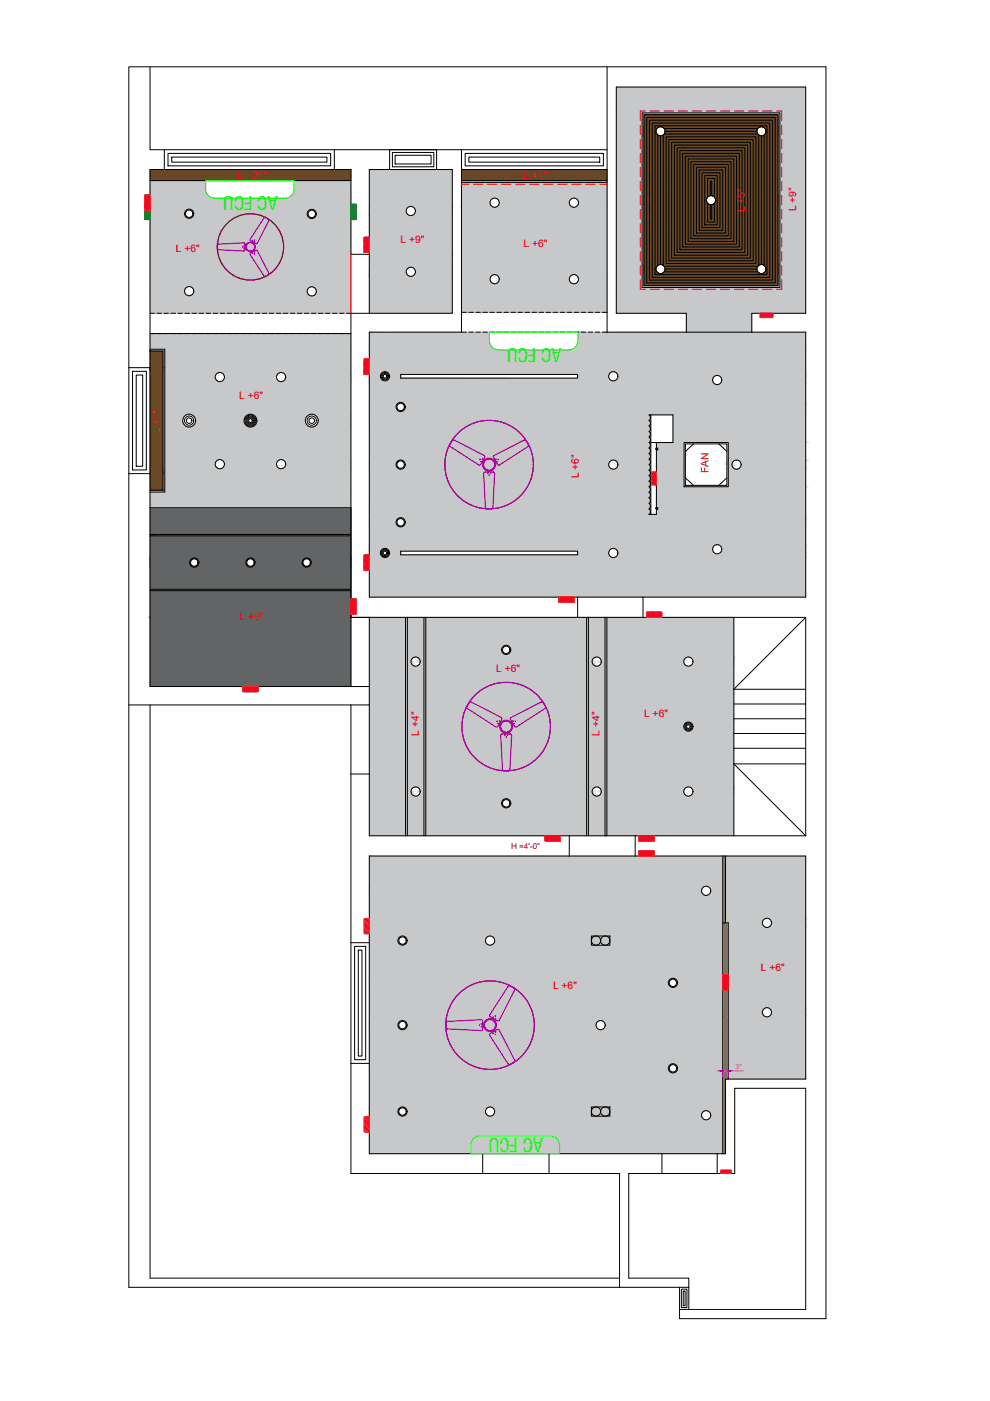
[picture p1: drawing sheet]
<svg xmlns="http://www.w3.org/2000/svg" width="210mm" height="297mm" viewBox="0 0 210 297" stroke-linecap="round" stroke-linejoin="round" font-family="sans-serif">
<defs><g id="words">
<g font-size="3.9" fill="#0f0">
<text x="58.9" y="41.7" transform="rotate(180 58.9 41.7)">AC FCU</text>
<text x="119.1" y="73.8" transform="rotate(180 119.1 73.8)">AC FCU</text>
<text x="115.2" y="241.2" transform="rotate(180 115.2 241.2)">AC FCU</text>
</g>
<g font-size="2.2" fill="#f00">
<text x="50.5" y="37.9">L +21&quot;</text>
<text x="111" y="38">L +1&quot;</text>
<text x="157.9" y="45" transform="rotate(-90 157.9 45)">L +5&quot;</text>
<text x="168.8" y="44.8" transform="rotate(-90 168.8 44.8)">L +9&quot;</text>
<text x="37.3" y="53.5">L +6&quot;</text>
<text x="84.9" y="51.5">L +9&quot;</text>
<text x="111" y="52.5">L +6&quot;</text>
<text x="50.7" y="84.5">L +6&quot;</text>
<text x="34" y="91.8" transform="rotate(-90 34 91.8)">L +1&quot;</text>
<text x="122.8" y="101.4" transform="rotate(-90 122.8 101.4)">L +6&quot;</text>
<text x="150.2" y="100.4" transform="rotate(-90 150.2 100.4)">FAN</text>
<text x="50.8" y="131.4">L +6&quot;</text>
<text x="105.2" y="142.5">L +6&quot;</text>
<text x="88.8" y="156" transform="rotate(-90 88.8 156)">L +4&quot;</text>
<text x="127.1" y="156" transform="rotate(-90 127.1 156)">L +4&quot;</text>
<text x="136.6" y="152">L +6&quot;</text>
<text x="117.3" y="209.7">L +6&quot;</text>
<text x="161.3" y="205.9">L +6&quot;</text>
</g>
<text font-size="1.7" fill="#f00" x="108.4" y="180">H =4'-0&quot;</text>
<text font-size="1.3" fill="#f0f" x="155.9" y="226.6">3&quot;</text>
</g></defs>
<!-- layer: Arborizacion -->
<g fill="#c7c8ca" stroke="#c7c8ca" stroke-width=".21">
<path d="M130.1 80.8h21z"/>
<path d="M62.4 38.3l12 1.8v-1.8zM62.4 38.3l12 1.8h-12z"/>
<path d="M31.8 38.3l11.8 1.8v-1.8zM31.8 38.3l11.8 1.8h-11.8z"/>
<path d="M62.4 40.1l12 .3v-.3zM62.4 40.1l12 .3h-12.1z"/>
<path d="M31.8 40.1l11.8 .3v-.3zM31.8 40.1l11.8 .3h-11.8z"/>
<path d="M62.3 40.4l12.1 .3v-.3zM62.3 40.4l12.1 .3h-12.1z"/>
<path d="M31.8 40.4l11.9 .3-.1-.3zM31.8 40.4l11.9 .3h-11.9z"/>
<path d="M62.3 40.7l12.1 .2v-.2zM62.3 40.7l12.1 .2h-12.2z"/>
<path d="M31.8 40.7l12 .2-.1-.2zM31.8 40.7l12 .2h-12z"/>
<path d="M62.2 40.9l12.2 .3v-.3zM62.2 40.9l12.2 .3h-12.3z"/>
<path d="M31.8 40.9l12.1 .3-.1-.3zM31.8 40.9l12.1 .3h-12.1z"/>
<path d="M62.1 41.2l12.3 .2v-.2zM62.1 41.2l12.3 .2h-12.5z"/>
<path d="M31.8 41.2l12.3 .2-.2-.2zM31.8 41.2l12.3 .2h-12.3z"/>
<path d="M61.9 41.4l12.5 .2v-.2zM61.9 41.4l12.5 .2h-12.7z"/>
<path d="M31.8 41.4l12.5 .2-.2-.2zM31.8 41.4l12.5 .2h-12.5z"/>
<path d="M61.7 41.6l12.7 .1v-.1zM61.5 41.7l.2-.1 12.7 .1z"/>
<path d="M31.8 41.6l12.7 .1-.2-.1zM31.8 41.6l12.7 .1h-12.7z"/>
<path d="M61.5 41.7l12.9 .2v-.2zM61.2 41.9l.3-.2 12.9 .2z"/>
<path d="M31.8 41.7l12.9 .2-.2-.2zM31.8 41.7l12.9 .2h-12.9z"/>
<path d="M61.2 41.9l13.2 .1zM61 42h13.4z"/>
<path d="M31.8 41.9l13.2 .1zM31.8 41.9l13.2 .1z"/>
<path d="M61 42h13.4zM60.7 42h13.7z"/>
<path d="M31.8 42h13.4zM31.8 42h13.4z"/>
<path d="M60.7 42h13.7zM60.5 42h13.9z"/>
<path d="M31.8 42h13.7zM31.8 42h13.7z"/>
<path d="M31.8 42l42.6 2.3v-2.3zM31.8 42l42.6 2.3h-42.6z"/>
<path d="M40.2 44.3l34.2 .1zM40.2 44.3l34.2 .1z"/>
<path d="M31.8 44.3h8.2zM31.8 44.3l8 .1z"/>
<path d="M40.4 44.4h34zM40.4 44.4h34z"/>
<path d="M66.2 44.4h8.2zM66.2 44.4h8.2z"/>
<path d="M40.4 44.4h25.6zM40.4 44.4h25.4z"/>
<path d="M40.5 44.4h25.3zM40.5 44.4h25.3z"/>
<path d="M31.8 44.4h8zM31.8 44.4h7.9z"/>
<path d="M66.4 44.4l8 .1zM66.4 44.4l8 .1z"/>
<path d="M40.5 44.4h25.3zM40.5 44.4l25.2 .1z"/>
<path d="M40.6 44.5h25.1zM40.6 44.5h25z"/>
<path d="M31.8 44.4h7.9zM31.8 44.4l7.7 .1z"/>
<path d="M66.5 44.5l7.9 .1zM66.5 44.5l7.9 .1z"/>
<path d="M40.7 44.5h24.9zM40.7 44.5l24.8 .1z"/>
<path d="M40.8 44.6h24.7zM40.8 44.6l24.6 .1z"/>
<path d="M31.8 44.5l7.6 .2 .1-.2zM31.8 44.5l7.6 .2h-7.6z"/>
<path d="M66.7 44.6l7.7 .1v-.1zM66.7 44.6l7.7 .1h-7.6z"/>
<path d="M40.8 44.7h24.6zM40.8 44.7h24.6z"/>
<path d="M40.9 44.7h24.5zM40.9 44.7l24.4 .1z"/>
<path d="M31.8 44.7l7.5 .1 .1-.1zM31.8 44.7l7.5 .1h-7.5z"/>
<path d="M66.8 44.7l7.6 .2v-.2zM66.8 44.7l7.6 .2h-7.5z"/>
<path d="M40.9 44.8h24.4zM40.9 44.8l24.4 .1z"/>
<path d="M41 44.9l24.2 .1 .1-.1zM41 44.9l24.2 .1h-24.2z"/>
<path d="M31.8 44.8l7.4 .2 .1-.2zM31.8 44.8l7.4 .2h-7.4z"/>
<path d="M66.9 44.9l7.5 .1v-.1zM66.9 44.9l7.5 .1h-7.4z"/>
<path d="M41 45h24.2zM41 45h24.2z"/>
<path d="M41 45l24.2 .1v-.1zM41 45l24.2 .1h-24.1z"/>
<path d="M31.8 45l7.4 .1v-.1zM31.8 45l7.4 .1h-7.4z"/>
<path d="M67 45l7.4 .2v-.2zM67 45l7.4 .2h-7.3z"/>
<path d="M41.1 45.1h24.1zM41.1 45.1l24 .1z"/>
<path d="M41.1 45.2l24 .1v-.1zM41.1 45.2l24 .1h-24z"/>
<path d="M31.8 45.1l7.3 .2 .1-.2zM31.8 45.1l7.3 .2h-7.3z"/>
<path d="M41.1 45.3h24zM41.1 45.3h24z"/>
<path d="M53.4 45.3h11.7zM53.4 45.3l11.7 .1z"/>
<path d="M41.1 45.3h11.7zM41.1 45.3l11.2 .1z"/>
<path d="M67.1 45.2l7.3 .2v-.2zM67.1 45.2l7.3 .2h-7.3z"/>
<path d="M53.9 45.4h11.2zM53.9 45.4h11.2z"/>
<path d="M53.9 45.4h11.2zM53.9 45.4h11.2z"/>
<path d="M41.1 45.4h11.2zM41.1 45.4h10.7z"/>
<path d="M41.1 45.4h10.7zM41.1 45.4l10.5 .1z"/>
<path d="M31.8 45.3l7.4 .2-.1-.2zM31.8 45.3l7.4 .2h-7.4z"/>
<path d="M67.1 45.4l7.3 .1v-.1zM67.1 45.4l7.3 .1h-7.3z"/>
<path d="M54.5 45.4l10.6 .1zM54.5 45.4l10.6 .1z"/>
<path d="M54.9 45.5l10.3 .1zM54.9 45.5l10.3 .1z"/>
<path d="M41.1 45.5h10.5zM41.1 45.5l10.1 .1z"/>
<path d="M41.1 45.6h10.1zM41.1 45.6l9.8 .1z"/>
<path d="M31.8 45.5l7.4 .2v-.2zM31.8 45.5l7.4 .2h-7.4z"/>
<path d="M67.1 45.5l7.3 .2v-.2zM67.1 45.5l7.3 .2h-7.4z"/>
<path d="M55 45.6l10.2 .1v-.1zM55 45.6l10.2 .1h-9.8z"/>
<path d="M55.4 45.7h9.8zM55.4 45.7h9.8z"/>
<path d="M41 45.7h9.9zM41 45.7h9.7z"/>
<path d="M41 45.7h9.7zM41 45.7l9.5 .1h-9.6z"/>
<path d="M31.8 45.7l7.5 .1-.1-.1zM31.8 45.7l7.5 .1h-7.5z"/>
<path d="M67 45.7l7.4 .2v-.2zM67 45.7l7.4 .2h-7.5z"/>
<path d="M55.5 45.7l9.8 .2-.1-.2zM55.5 45.7l9.8 .2h-9.5z"/>
<path d="M55.8 45.9h9.5zM55.8 45.9h9.5z"/>
<path d="M40.9 45.8h9.6zM40.9 45.8l9.3 .1h-9.3z"/>
<path d="M40.9 45.9h9.3zM40.9 45.9l9.2 .1z"/>
<path d="M31.8 45.8l7.6 .2-.1-.2zM31.8 45.8l7.6 .2h-7.6z"/>
<path d="M66.9 45.9l7.5 .1v-.1zM66.9 45.9l7.5 .1h-7.6z"/>
<path d="M56 45.9l9.4 .1zM56 45.9l9.4 .1z"/>
<path d="M40.8 46l9.1 .1 .2-.1zM40.7 46.1l.1-.1 9.1 .1z"/>
<path d="M31.8 46l7.7 .1-.1-.1zM31.8 46l7.7 .1h-7.7z"/>
<path d="M66.8 46l7.6 .1v-.1zM66.7 46.1l.1-.1 7.6 .1z"/>
<path d="M56.2 46l9.3 .1-.1-.1zM56.2 46l9.3 .1h-9.1z"/>
<path d="M56.4 46.1l9.2 .1zM56.4 46.1l9.2 .1z"/>
<path d="M40.7 46.1h9.2zM40.6 46.2h9.1z"/>
<path d="M40.6 46.2h9.1zM40.5 46.2h9.2z"/>
<path d="M31.8 46.1l7.9 .1zM31.8 46.1l7.9 .1z"/>
<path d="M66.7 46.1l7.7 .1zM66.5 46.2h7.9z"/>
<path d="M56.5 46.2h9.2zM56.5 46.2h9.2z"/>
<path d="M40.5 46.2h9.2zM40.4 46.3h9.2z"/>
<path d="M31.8 46.2l8 .1zM31.8 46.2l8 .1z"/>
<path d="M40.4 46.3h9.2zM40.2 46.3h9.4z"/>
<path d="M31.8 46.3h8.2zM31.8 46.3h8.2z"/>
<path d="M66.5 46.2l7.9 .1zM66.4 46.3h8z"/>
<path d="M56.6 46.2l9.2 .1zM56.6 46.2l9.2 .1z"/>
<path d="M66.4 46.3h8zM66.2 46.3h8.2z"/>
<path d="M56.7 46.3h9.3zM56.7 46.3h9.3z"/>
<path d="M56.7 46.3l17.7 .2v-.2zM56.7 46.3l17.7 .2h-17.5z"/>
<path d="M31.8 46.3l17.5 .2 .3-.2zM31.8 46.3l17.5 .2h-17.5z"/>
<path d="M56.9 46.5l17.5 .3v-.3zM56.9 46.5l17.5 .3h-17z"/>
<path d="M31.8 46.5l17 .3 .5-.3zM31.8 46.5l17 .3h-17z"/>
<path d="M57.4 46.8l17 .3v-.3zM57.4 46.8l17 .3h-16.6z"/>
<path d="M31.8 46.8l16.6 .3 .4-.3zM31.8 46.8l16.6 .3h-16.6z"/>
<path d="M57.8 47.1l16.6 .4v-.4zM57.8 47.1l16.6 .4h-16.2z"/>
<path d="M31.8 47.1l16.2 .4 .4-.4zM31.8 47.1l16.2 .4h-16.2z"/>
<path d="M58.2 47.5l16.2 .4v-.4zM58.2 47.5l16.2 .4h-15.9z"/>
<path d="M31.8 47.5l15.9 .4 .3-.4zM31.8 47.5l15.9 .4h-15.9z"/>
<path d="M58.5 47.9l15.9 .4v-.4zM58.5 47.9l15.9 .4h-15.5z"/>
<path d="M31.8 47.9l15.5 .4 .4-.4zM31.8 47.9l15.5 .4h-15.5z"/>
<path d="M58.9 48.3l15.5 .5v-.5zM58.9 48.3l15.5 .5h-15.2z"/>
<path d="M31.8 48.3l15.3 .5 .2-.5zM31.8 48.3l15.3 .5h-15.3z"/>
<path d="M59.2 48.8l15.2 .4v-.4zM59.2 48.8l15.2 .4h-15z"/>
<path d="M31.8 48.8l15 .4 .3-.4zM31.8 48.8l15 .4h-15z"/>
<path d="M59.4 49.2l15 .5v-.5zM59.4 49.2l15 .5h-14.8z"/>
<path d="M31.8 49.2l14.8 .5 .2-.5zM31.8 49.2l14.8 .5h-14.8z"/>
<path d="M59.6 49.7l14.8 .5v-.5zM59.6 49.7l14.8 .5h-14.6z"/>
<path d="M31.8 49.7l14.6 .5 .2-.5zM31.8 49.7l14.6 .5h-14.6z"/>
<path d="M59.8 50.2l14.6 .6v-.6zM59.8 50.2l14.6 .6h-14.4z"/>
<path d="M31.8 50.2l14.5 .6 .1-.6zM31.8 50.2l14.5 .6h-14.5z"/>
<path d="M60 50.8l14.4 .5v-.5zM60 50.8l14.4 .5h-14.3z"/>
<path d="M31.8 50.8l14.4 .5 .1-.5zM31.8 50.8l14.4 .5h-14.4z"/>
<path d="M60.1 51.3l14.3 .5v-.5zM60.1 51.3l14.3 .5h-14.3z"/>
<path d="M31.8 51.3l14.3 .5 .1-.5zM31.8 51.3l14.3 .5h-14.3z"/>
<path d="M60.1 51.8l14.3 .6v-.6zM60.1 51.8l14.3 .6h-14.3z"/>
<path d="M31.8 51.8l14.3 .6v-.6zM31.8 51.8l14.3 .6h-14.3z"/>
<path d="M60.1 52.4l14.3 .5v-.5zM60.1 52.4l14.3 .5h-14.3z"/>
<path d="M31.8 52.4l14.3 .5v-.5zM31.8 52.4l14.3 .5h-14.3z"/>
<path d="M60.1 52.9l14.3 .5v-.5zM60.1 52.9l14.3 .5h-14.3z"/>
<path d="M31.8 52.9l14.4 .5-.1-.5zM31.8 52.9l14.4 .5h-14.4z"/>
<path d="M60.1 53.4l14.3 .5v-.5zM60.1 53.4l14.3 .5h-14.4z"/>
<path d="M60 53.9l14.4 .1zM60 53.9l14.4 .1z"/>
<path d="M31.8 53.4l14.5 .6-.1-.6zM31.8 53.4l14.5 .6h-14.5z"/>
<path d="M60 54l14.4 .5v-.5zM60 54l14.4 .5h-14.6z"/>
<path d="M31.8 54l14.6 .5-.1-.5zM31.8 54l14.6 .5h-14.6z"/>
<path d="M59.8 54.5l14.6 .5v-.5zM59.8 54.5l14.6 .5h-14.8z"/>
<path d="M31.8 54.5l14.8 .5-.2-.5zM31.8 54.5l14.8 .5h-14.8z"/>
<path d="M59.6 55l14.8 .5v-.5zM59.6 55l14.8 .5h-15z"/>
<path d="M31.8 55l15 .5-.2-.5zM31.8 55l15 .5h-15z"/>
<path d="M59.4 55.5l15 .4v-.4zM59.4 55.5l15 .4h-15.2z"/>
<path d="M31.8 55.5l15.3 .4-.3-.4zM31.8 55.5l15.3 .4h-15.3z"/>
<path d="M59.2 55.9l15.2 .5v-.5zM59.2 55.9l15.2 .5h-15.5z"/>
<path d="M31.8 55.9l15.5 .5-.2-.5zM31.8 55.9l15.5 .5h-15.5z"/>
<path d="M58.9 56.4l15.5 .4v-.4zM58.9 56.4l15.5 .4h-15.9z"/>
<path d="M31.8 56.4l15.9 .4-.4-.4zM31.8 56.4l15.9 .4h-15.9z"/>
<path d="M58.5 56.8l15.9 .4v-.4zM58.5 56.8l15.9 .4h-16.2z"/>
<path d="M31.8 56.8l16.2 .4-.3-.4zM31.8 56.8l16.2 .4h-16.2z"/>
<path d="M58.2 57.2l16.2 .4v-.4zM57.8 57.6l.4-.4 16.2 .4z"/>
<path d="M31.8 57.2l16.6 .4-.4-.4zM31.8 57.2l16.6 .4h-16.6z"/>
<path d="M57.8 57.6l16.6 .3v-.3zM57.4 57.9l.4-.3 16.6 .3z"/>
<path d="M31.8 57.6l17 .3-.4-.3zM31.8 57.6l17 .3h-17z"/>
<path d="M57.4 57.9l17 .4v-.4zM56.9 58.3l.5-.4 17 .4z"/>
<path d="M31.8 57.9l17.5 .4-.5-.4zM31.8 57.9l17.5 .4h-17.5z"/>
<path d="M56.9 58.3l17.5 .2v-.2zM56.5 58.5l.4-.2 17.5 .2z"/>
<path d="M31.8 58.3l17.9 .2-.4-.2zM31.8 58.3l17.9 .2h-17.9z"/>
<path d="M56.5 58.5l17.9 .3v-.3zM56 58.8l.5-.3 17.9 .3z"/>
<path d="M31.8 58.5l18.4 .3-.5-.3zM31.8 58.5l18.4 .3h-18.4z"/>
<path d="M56 58.8l18.4 .2v-.2zM55.5 59l.5-.2 18.4 .2z"/>
<path d="M31.8 58.8l18.9 .2-.5-.2zM31.8 58.8l18.9 .2h-18.9z"/>
<path d="M55.5 59l18.9 .1v-.1zM55 59.1l.5-.1 18.9 .1z"/>
<path d="M31.8 59l19.4 .1-.5-.1zM31.8 59l19.4 .1h-19.4z"/>
<path d="M55 59.1l19.4 .2v-.2zM54.5 59.3l.5-.2 19.4 .2z"/>
<path d="M31.8 59.1l20 .2-.6-.2zM31.8 59.1l20 .2h-20z"/>
<path d="M54.5 59.3h19.9zM53.9 59.3h20.5z"/>
<path d="M31.8 59.3h20.5zM31.8 59.3h20.5z"/>
<path d="M53.9 59.3l20.5 .1zM53.4 59.4h21z"/>
<path d="M31.8 59.3l21 .1zM31.8 59.3l21 .1z"/>
<path d="M31.8 59.4l42.6 1.4v-1.4zM31.8 59.4l42.6 1.4h-42.6z"/>
<path d="M40.2 60.8h34.2zM40.2 60.8h34.2z"/>
<path d="M31.8 60.8h8.2zM31.8 60.8h8z"/>
<path d="M40.4 60.8h34zM40.4 60.8h34z"/>
<path d="M66.2 60.8h8.2zM66.2 60.8h8.2z"/>
<path d="M40.4 60.8h25.6zM40.4 60.8h25.4z"/>
<path d="M40.5 60.8h25.3zM40.5 60.8l25.3 .1z"/>
<path d="M31.8 60.8h8zM31.8 60.8l7.9 .1z"/>
<path d="M66.4 60.8l8 .1zM66.4 60.8l8 .1z"/>
<path d="M40.5 60.9h25.3zM40.5 60.9h25.2z"/>
<path d="M40.6 60.9h25.1zM40.6 60.9l25 .1z"/>
<path d="M31.8 60.9h7.9zM31.8 60.9l7.7 .1z"/>
<path d="M66.5 60.9l7.9 .1zM66.5 60.9l7.9 .1z"/>
<path d="M40.7 61h24.9zM40.7 61h24.8z"/>
<path d="M40.8 61h24.7zM40.8 61l24.6 .1z"/>
<path d="M31.8 61l7.6 .1 .1-.1zM31.8 61l7.6 .1h-7.6z"/>
<path d="M66.7 61l7.7 .1v-.1zM66.7 61l7.7 .1h-7.6z"/>
<path d="M40.8 61.1h24.6zM40.8 61.1h24.6z"/>
<path d="M40.9 61.1h24.5zM40.9 61.1l24.4 .1z"/>
<path d="M31.8 61.1l7.5 .1 .1-.1zM31.8 61.1l7.5 .1h-7.5z"/>
<path d="M66.8 61.1l7.6 .2v-.2zM66.8 61.1l7.6 .2h-7.5z"/>
<path d="M40.9 61.2h24.4zM40.9 61.2l24.4 .1z"/>
<path d="M41 61.3h24.3zM41 61.3l24.2 .1z"/>
<path d="M31.8 61.2l7.4 .2 .1-.2zM31.8 61.2l7.4 .2h-7.4z"/>
<path d="M66.9 61.3l7.5 .1v-.1zM66.9 61.3l7.5 .1h-7.4z"/>
<path d="M41 61.4h24.2zM41 61.4h24.2z"/>
<path d="M41 61.4l24.2 .2v-.2zM41 61.4l24.2 .2h-24.1z"/>
<path d="M31.8 61.4l7.4 .2v-.2zM31.8 61.4l7.4 .2h-7.4z"/>
<path d="M67 61.4l7.4 .2v-.2zM67 61.4l7.4 .2h-7.3z"/>
<path d="M41.1 61.6h24.1zM41.1 61.6h24z"/>
<path d="M41.1 61.6l24 .1v-.1zM41.1 61.6l24 .1h-24z"/>
<path d="M31.8 61.6l7.3 .1 .1-.1zM31.8 61.6l7.3 .1h-7.3z"/>
<path d="M67.1 61.6l7.3 .2v-.2zM67.1 61.6l7.3 .2h-7.3z"/>
<path d="M41.1 61.7h24zM41.1 61.7l24 .1z"/>
<path d="M41.1 61.8l24 .1v-.1zM41.1 61.8l24 .1h-24z"/>
<path d="M31.8 61.7l7.4 .2-.1-.2zM31.8 61.7l7.4 .2h-7.4z"/>
<path d="M67.1 61.8l7.3 .2v-.2zM67.1 61.8l7.3 .2h-7.3z"/>
<path d="M41.1 61.9l24 .1zM41.1 61.9l24 .1z"/>
<path d="M41.1 62l24.1 .1-.1-.1zM41.1 62l24.1 .1h-24.2z"/>
<path d="M31.8 61.9l7.4 .2v-.2zM31.8 61.9l7.4 .2h-7.4z"/>
<path d="M67.1 62l7.3 .1v-.1zM67.1 62l7.3 .1h-7.4z"/>
<path d="M41 62.1h24.2zM41 62.1h24.2z"/>
<path d="M41 62.1l24.2 .1zM41 62.1l24.2 .1h-24.3z"/>
<path d="M31.8 62.1l7.5 .1-.1-.1zM31.8 62.1l7.5 .1h-7.5z"/>
<path d="M67 62.1l7.4 .2v-.2zM67 62.1l7.4 .2h-7.5z"/>
<path d="M40.9 62.2l24.4 .1zM40.9 62.2l24.4 .1z"/>
<path d="M40.9 62.3l24.4 .1zM40.9 62.3l24.4 .1h-24.5z"/>
<path d="M31.8 62.2l7.6 .2-.1-.2zM31.8 62.2l7.6 .2h-7.6z"/>
<path d="M66.9 62.3l7.5 .1v-.1zM66.9 62.3l7.5 .1h-7.6z"/>
<path d="M40.8 62.4h24.6zM40.8 62.4h24.6z"/>
<path d="M40.8 62.4l24.7 .1zM40.7 62.5h24.8z"/>
<path d="M31.8 62.4l7.7 .1-.1-.1zM31.8 62.4l7.7 .1h-7.7z"/>
<path d="M66.8 62.4l7.6 .2v-.2zM66.7 62.6l.1-.2 7.6 .2z"/>
<path d="M40.7 62.5l24.8 .1zM40.6 62.6h24.9z"/>
<path d="M40.6 62.6h25zM40.5 62.6h25.1z"/>
<path d="M31.8 62.5l7.9 .1zM31.8 62.5l7.9 .1z"/>
<path d="M66.7 62.6l7.7 .1zM66.5 62.7h7.9z"/>
<path d="M40.5 62.6l25.2 .1zM40.4 62.7h25.3z"/>
<path d="M40.4 62.7h25.3zM40.4 62.7h25.3z"/>
<path d="M31.8 62.6l8 .1zM31.8 62.6l8 .1z"/>
<path d="M40.4 62.7h25.4zM40.2 62.7h25.6z"/>
<path d="M31.8 62.7h8.2zM31.8 62.7h8.2z"/>
<path d="M66.5 62.7h7.9zM66.4 62.7h8z"/>
<path d="M31.8 62.7h34zM31.8 62.7h34z"/>
<path d="M66.4 62.7l8 .1zM66.2 62.8h8.2z"/>
<path d="M31.8 62.7l34.2 .1zM31.8 62.7l34.2 .1z"/>
<path d="M31.8 62.8l42.6 3.6v-3.6zM31.8 62.8l42.6 3.6h-42.6z"/>
<path d="M52.8 45.3l1.1 .1zM52.3 45.4h1.6z"/>
<path d="M52.3 45.4h2.2zM51.8 45.4h2.7z"/>
<path d="M51.8 45.4l3.2 .2-.5-.2zM51.2 45.6l.6-.2 3.2 .2z"/>
<path d="M51.2 45.6l4.3 .1-.5-.1zM50.7 45.7l.5-.1 4.3 .1z"/>
<path d="M50.7 45.7l5.3 .2-.5-.2zM50.2 45.9l.5-.2 5.3 .2z"/>
<path d="M50.2 45.9l6.3 .3-.5-.3zM49.7 46.2l.5-.3 6.3 .3z"/>
<path d="M49.7 46.2l7.2 .3-.4-.3zM49.3 46.5l.4-.3 7.2 .3z"/>
<path d="M49.3 46.5l8.1 .3-.5-.3zM48.8 46.8l.5-.3 8.1 .3z"/>
<path d="M48.8 46.8l9 .3-.4-.3zM48.4 47.1l.4-.3 9 .3z"/>
<path d="M48.4 47.1l9.8 .4-.4-.4zM48 47.5l.4-.4 9.8 .4z"/>
<path d="M48 47.5l10.5 .4-.3-.4zM48 47.5l10.5 .4h-10.8z"/>
<path d="M47.7 47.9l11.2 .4-.4-.4zM47.7 47.9l11.2 .4h-11.6z"/>
<path d="M47.3 48.3l11.9 .5-.3-.5zM47.3 48.3l11.9 .5h-12.1z"/>
<path d="M47.1 48.8l12.3 .4-.2-.4zM47.1 48.8l12.3 .4h-12.6z"/>
<path d="M46.8 49.2l12.8 .5-.2-.5zM46.8 49.2l12.8 .5h-13z"/>
<path d="M46.6 49.7l13.2 .5-.2-.5zM46.6 49.7l13.2 .5h-13.4z"/>
<path d="M46.4 50.2l13.6 .6-.2-.6zM46.4 50.2l13.6 .6h-13.7z"/>
<path d="M46.3 50.8l13.8 .5-.1-.5zM46.3 50.8l13.8 .5h-13.9z"/>
<path d="M46.2 51.3l13.9 .5v-.5zM46.2 51.3l13.9 .5h-14z"/>
<path d="M46.1 51.8l14 .6v-.6zM46.1 51.8l14 .6h-14z"/>
<path d="M46.1 52.4l14 .5v-.5zM46.1 52.4l14 .5h-14z"/>
<path d="M46.1 52.9l14 .5v-.5zM46.1 52.9l14 .5h-13.9z"/>
<path d="M46.2 53.4l13.8 .6 .1-.6zM46.2 53.4l13.8 .6h-13.7z"/>
<path d="M46.3 54l13.5 .5 .2-.5zM46.3 54l13.5 .5h-13.4z"/>
<path d="M46.4 54.5l13.2 .5 .2-.5zM46.4 54.5l13.2 .5h-13z"/>
<path d="M46.6 55l12.8 .5 .2-.5zM46.6 55l12.8 .5h-12.6z"/>
<path d="M46.8 55.5l12.4 .4 .2-.4zM46.8 55.5l12.4 .4h-12.1z"/>
<path d="M47.1 55.9l11.8 .5 .3-.5zM47.1 55.9l11.8 .5h-11.6z"/>
<path d="M47.3 56.4l11.2 .4 .4-.4zM47.3 56.4l11.2 .4h-10.8z"/>
<path d="M47.7 56.8l10.5 .4 .3-.4zM47.7 56.8l10.5 .4h-10.2z"/>
<path d="M48 57.2l9.8 .4 .4-.4zM48 57.2l9.8 .4h-9.4z"/>
<path d="M48.4 57.6l9 .3 .4-.3zM48.4 57.6l9 .3h-8.6z"/>
<path d="M48.8 57.9l8.1 .4 .5-.4zM48.8 57.9l8.1 .4h-7.6z"/>
<path d="M49.3 58.3l7.2 .2 .4-.2zM49.3 58.3l7.2 .2h-6.8z"/>
<path d="M49.7 58.5l6.3 .3 .5-.3zM49.7 58.5l6.3 .3h-5.8z"/>
<path d="M50.2 58.8l5.3 .2 .5-.2zM50.2 58.8l5.3 .2h-4.8z"/>
<path d="M50.7 59l4.3 .1 .5-.1zM50.7 59l4.3 .1h-3.8z"/>
<path d="M51.2 59.1l3.3 .2 .5-.2zM51.2 59.1l3.3 .2z"/>
<path d="M51.8 59.3h2.7zM51.8 59.3h2.1z"/>
<path d="M52.3 59.3h1.6zM52.3 59.3l1.1 .1z"/>
<path d="M130.7 18.5l40.1 5v-5zM130.7 18.5l40.1 5h-40.1z"/>
<path d="M97.8 38.3l30.9 .4v-.4zM97.8 38.3l30.9 .4h-30.9z"/>
<path d="M97.8 38.7l30.9 3.3v-3.3zM97.8 38.7l30.9 3.3h-30.9z"/>
<path d="M121.8 42h6.9zM121.8 42h6.9z"/>
<path d="M105 42h16.6zM105 42h16.4z"/>
<path d="M97.8 42h7zM97.8 42h6.8z"/>
<path d="M122 42l6.7 .1zM122 42l6.7 .1z"/>
<path d="M105.1 42h16.3zM105.1 42l16.2 .1z"/>
<path d="M97.8 42h6.8zM97.8 42l6.6 .1z"/>
<path d="M122.1 42.1l6.6 .1zM122.1 42.1l6.6 .1z"/>
<path d="M105.3 42.1h16zM105.3 42.1l15.8 .1z"/>
<path d="M97.8 42.1h6.6zM97.8 42.1l6.5 .1z"/>
<path d="M122.3 42.2l6.4 .1v-.1zM122.3 42.2l6.4 .1h-6.3z"/>
<path d="M105.5 42.2l15.5 .1 .1-.1zM105.5 42.2l15.5 .1h-15.4z"/>
<path d="M97.8 42.2l6.4 .1 .1-.1zM97.8 42.2l6.4 .1h-6.4z"/>
<path d="M122.4 42.3l6.3 .2v-.2zM122.4 42.3l6.3 .2h-6.2z"/>
<path d="M105.6 42.3l15.3 .2 .1-.2zM105.6 42.3l15.3 .2h-15.2z"/>
<path d="M97.8 42.3l6.3 .2 .1-.2zM97.8 42.3l6.3 .2h-6.3z"/>
<path d="M122.5 42.5l6.2 .1v-.1zM122.5 42.5l6.2 .1h-6.1z"/>
<path d="M105.7 42.5l15.1 .1 .1-.1zM105.7 42.5l15.1 .1h-15z"/>
<path d="M97.8 42.5l6.2 .1 .1-.1zM97.8 42.5l6.2 .1h-6.2z"/>
<path d="M122.6 42.6l6.1 .2v-.2zM122.6 42.6l6.1 .2h-6.1z"/>
<path d="M105.8 42.6l14.9 .2 .1-.2zM105.8 42.6l14.9 .2h-14.9z"/>
<path d="M97.8 42.6l6.1 .2 .1-.2zM97.8 42.6l6.1 .2h-6.1z"/>
<path d="M122.6 42.8l6.1 .2v-.2zM122.6 42.8l6.1 .2h-6z"/>
<path d="M105.8 42.8l14.9 .2v-.2zM105.8 42.8l14.9 .2h-14.8z"/>
<path d="M97.8 42.8l6.1 .2v-.2zM97.8 42.8l6.1 .2h-6.1z"/>
<path d="M122.7 43l6 .2v-.2zM122.7 43l6 .2h-6.1z"/>
<path d="M105.9 43l14.8 .2v-.2zM105.9 43l14.8 .2h-14.9z"/>
<path d="M97.8 43l6.1 .2v-.2zM97.8 43l6.1 .2h-6.1z"/>
<path d="M122.6 43.2l6.1 .1v-.1zM122.6 43.2l6.1 .1h-6.1z"/>
<path d="M105.8 43.2l15 .1-.1-.1zM105.8 43.2l15 .1h-15z"/>
<path d="M97.8 43.2l6.2 .1-.1-.1zM97.8 43.2l6.2 .1h-6.2z"/>
<path d="M122.6 43.3l6.1 .2v-.2zM122.6 43.3l6.1 .2h-6.2z"/>
<path d="M105.8 43.3l15.1 .2-.1-.2zM105.8 43.3l15.1 .2h-15.2z"/>
<path d="M97.8 43.3l6.3 .2-.1-.2zM97.8 43.3l6.3 .2h-6.3z"/>
<path d="M122.5 43.5l6.2 .1v-.1zM122.5 43.5l6.2 .1h-6.3z"/>
<path d="M105.7 43.5l15.3 .1-.1-.1zM105.7 43.5l15.3 .1h-15.4z"/>
<path d="M97.8 43.5l6.4 .1-.1-.1zM97.8 43.5l6.4 .1h-6.4z"/>
<path d="M122.4 43.6l6.3 .2v-.2zM122.3 43.8l.1-.2 6.3 .2z"/>
<path d="M105.6 43.6l15.5 .2-.1-.2zM105.5 43.8l.1-.2 15.5 .2z"/>
<path d="M97.8 43.6l6.5 .2-.1-.2zM97.8 43.6l6.5 .2h-6.5z"/>
<path d="M122.3 43.8l6.4 .1zM122.1 43.9h6.6z"/>
<path d="M105.5 43.8l15.8 .1zM105.3 43.9h16z"/>
<path d="M97.8 43.8l6.6 .1zM97.8 43.8l6.6 .1z"/>
<path d="M122.1 43.9h6.6zM122 43.9h6.7z"/>
<path d="M105.3 43.9h16.1zM105.1 43.9h16.3z"/>
<path d="M97.8 43.9h6.8zM97.8 43.9h6.8z"/>
<path d="M122 43.9h6.7zM121.8 43.9h6.9z"/>
<path d="M105.1 43.9h16.5zM105 43.9h16.6z"/>
<path d="M97.8 43.9h7zM97.8 43.9h7z"/>
<path d="M97.8 43.9l30.9 14.3v-14.3zM97.8 43.9l30.9 14.3h-30.9z"/>
<path d="M121.8 58.2l6.9 .1zM121.8 58.2l6.9 .1z"/>
<path d="M105 58.2h16.6zM105 58.2l16.4 .1z"/>
<path d="M97.8 58.2h7zM97.8 58.2l6.8 .1z"/>
<path d="M122 58.3h6.7zM122 58.3h6.7z"/>
<path d="M105.1 58.3h16.3zM105.1 58.3h16.2z"/>
<path d="M97.8 58.3h6.8zM97.8 58.3h6.6z"/>
<path d="M122.1 58.3l6.6 .1zM122.1 58.3l6.6 .1z"/>
<path d="M105.3 58.3h16zM105.3 58.3l15.8 .1z"/>
<path d="M97.8 58.3h6.6zM97.8 58.3l6.5 .1z"/>
<path d="M122.3 58.4l6.4 .1v-.1zM122.3 58.4l6.4 .1h-6.3z"/>
<path d="M105.5 58.4l15.5 .1 .1-.1zM105.5 58.4l15.5 .1h-15.4z"/>
<path d="M97.8 58.4l6.4 .1 .1-.1zM97.8 58.4l6.4 .1h-6.4z"/>
<path d="M122.4 58.5l6.3 .2v-.2zM122.4 58.5l6.3 .2h-6.2z"/>
<path d="M105.6 58.5l15.3 .2 .1-.2zM105.6 58.5l15.3 .2h-15.2z"/>
<path d="M97.8 58.5l6.3 .2 .1-.2zM97.8 58.5l6.3 .2h-6.3z"/>
<path d="M122.5 58.7l6.2 .1v-.1zM122.5 58.7l6.2 .1h-6.1z"/>
<path d="M105.7 58.7l15.1 .1 .1-.1zM105.7 58.7l15.1 .1h-15z"/>
<path d="M97.8 58.7l6.2 .1 .1-.1zM97.8 58.7l6.2 .1h-6.2z"/>
<path d="M122.6 58.8l6.1 .2v-.2zM122.6 58.8l6.1 .2h-6.1z"/>
<path d="M105.8 58.8l14.9 .2 .1-.2zM105.8 58.8l14.9 .2h-14.9z"/>
<path d="M97.8 58.8l6.1 .2 .1-.2zM97.8 58.8l6.1 .2h-6.1z"/>
<path d="M122.6 59l6.1 .2v-.2zM122.6 59l6.1 .2h-6z"/>
<path d="M105.8 59l14.9 .2v-.2zM105.8 59l14.9 .2h-14.8z"/>
<path d="M97.8 59l6.1 .2v-.2zM97.8 59l6.1 .2h-6.1z"/>
<path d="M122.7 59.2l6 .2v-.2zM122.7 59.2l6 .2h-6.1z"/>
<path d="M105.9 59.2l14.8 .2v-.2zM105.9 59.2l14.8 .2h-14.9z"/>
<path d="M97.8 59.2l6.1 .2v-.2zM97.8 59.2l6.1 .2h-6.1z"/>
<path d="M122.6 59.4l6.1 .1v-.1zM122.6 59.4l6.1 .1h-6.1z"/>
<path d="M105.8 59.4l15 .1-.1-.1zM105.8 59.4l15 .1h-15z"/>
<path d="M97.8 59.4l6.2 .1-.1-.1zM97.8 59.4l6.2 .1h-6.2z"/>
<path d="M122.6 59.5l6.1 .2v-.2zM122.6 59.5l6.1 .2h-6.2z"/>
<path d="M105.8 59.5l15.1 .2-.1-.2zM105.8 59.5l15.1 .2h-15.2z"/>
<path d="M97.8 59.5l6.3 .2-.1-.2zM97.8 59.5l6.3 .2h-6.3z"/>
<path d="M122.5 59.7l6.2 .2v-.2zM122.5 59.7l6.2 .2h-6.3z"/>
<path d="M105.7 59.7l15.3 .2-.1-.2zM105.7 59.7l15.3 .2h-15.4z"/>
<path d="M97.8 59.7l6.4 .2-.1-.2zM97.8 59.7l6.4 .2h-6.4z"/>
<path d="M122.4 59.9l6.3 .1v-.1zM122.3 60l.1-.1 6.3 .1z"/>
<path d="M105.6 59.9l15.5 .1-.1-.1zM105.5 60l.1-.1 15.5 .1z"/>
<path d="M97.8 59.9l6.5 .1-.1-.1zM97.8 59.9l6.5 .1h-6.5z"/>
<path d="M122.3 60l6.4 .1zM122.1 60.1h6.6z"/>
<path d="M105.5 60l15.8 .1zM105.3 60.1h16z"/>
<path d="M97.8 60l6.6 .1zM97.8 60l6.6 .1z"/>
<path d="M122.1 60.1h6.6zM122 60.1h6.7z"/>
<path d="M105.3 60.1h16.1zM105.1 60.1h16.3z"/>
<path d="M97.8 60.1h6.8zM97.8 60.1h6.8z"/>
<path d="M122 60.1l6.7 .1zM121.8 60.2h6.9z"/>
<path d="M105.1 60.1l16.5 .1zM105 60.2h16.6z"/>
<path d="M97.8 60.1l7 .1zM97.8 60.1l7 .1z"/>
<path d="M165.7 23.5l5.1 37.8v-37.8zM165.7 23.5l5.1 37.8h-5.1z"/>
<path d="M130.7 23.5l5.1 37.8v-37.8zM130.7 23.5l5.1 37.8h-5.1z"/>
<path d="M97.8 60.2l30.9 6v-6zM97.8 60.2l30.9 6h-30.9z"/>
<path d="M130.7 61.3l40.1 5.1v-5.1zM130.7 61.3l40.1 5.1h-40.1z"/>
<path d="M145.5 66.4l13.9 4v-4zM145.5 66.4l13.9 4h-13.9z"/>
<path d="M122.5 70.4l48.3 1.9v-1.9zM122.5 70.4l48.3 1.9h-48.3z"/>
<path d="M78.3 70.4l25.5 1.9v-1.9zM78.3 70.4l25.5 1.9h-25.5z"/>
<path d="M122.5 72.3l48.3 .3v-.3zM122.5 72.3l48.3 .3h-48.3z"/>
<path d="M78.3 72.3l25.5 .3v-.3zM78.3 72.3l25.5 .3h-25.5z"/>
<path d="M122.5 72.6l48.3 .2v-.2zM122.5 72.6l48.3 .2h-48.3z"/>
<path d="M78.3 72.6l25.6 .2-.1-.2zM78.3 72.6l25.6 .2h-25.6z"/>
<path d="M122.5 72.8l48.3 .3v-.3zM122.5 72.8l48.3 .3h-48.4z"/>
<path d="M78.3 72.8l25.6 .3v-.3zM78.3 72.8l25.6 .3h-25.6z"/>
<path d="M122.4 73.1l48.4 .2v-.2zM122.4 73.1l48.4 .2h-48.6z"/>
<path d="M78.3 73.1l25.8 .2-.2-.2zM78.3 73.1l25.8 .2h-25.8z"/>
<path d="M122.2 73.3l48.6 .2v-.2zM122.2 73.3l48.6 .2h-48.7z"/>
<path d="M78.3 73.3l25.9 .2-.1-.2zM78.3 73.3l25.9 .2h-25.9z"/>
<path d="M122.1 73.5l48.7 .2v-.2zM122.1 73.5l48.7 .2h-48.9z"/>
<path d="M78.3 73.5l26.1 .2-.2-.2zM78.3 73.5l26.1 .2h-26.1z"/>
<path d="M121.9 73.7l48.9 .2v-.2zM121.7 73.9l.2-.2 48.9 .2z"/>
<path d="M78.3 73.7l26.3 .2-.2-.2zM78.3 73.7l26.3 .2h-26.3z"/>
<path d="M121.7 73.9l49.1 .1v-.1zM121.4 74l.3-.1 49.1 .1z"/>
<path d="M78.3 73.9l26.6 .1-.3-.1zM78.3 73.9l26.6 .1h-26.6z"/>
<path d="M121.4 74l49.4 .1zM121.2 74.1h49.6z"/>
<path d="M78.3 74l26.8 .1zM78.3 74l26.8 .1z"/>
<path d="M121.2 74.1l49.6 .1zM120.9 74.2h49.9z"/>
<path d="M78.3 74.1l27.1 .1zM78.3 74.1l27.1 .1z"/>
<path d="M120.9 74.2h49.9zM120.6 74.2h50.2z"/>
<path d="M78.3 74.2h27.4zM78.3 74.2h27.4z"/>
<path d="M78.3 74.2l92.5 4.6v-4.6zM78.3 74.2l92.5 4.6h-92.5z"/>
<path d="M130.1 78.8h40.7zM130.1 78.8h40.7z"/>
<path d="M81.7 78.8h48.2zM81.7 78.8h48.1z"/>
<path d="M78.3 78.8h3.2zM78.3 78.8h3.1z"/>
<path d="M130.3 78.8l40.5 .1zM130.3 78.8l40.5 .1z"/>
<path d="M81.9 78.8h47.9zM81.9 78.8l47.7 .1z"/>
<path d="M78.3 78.8h3.1zM78.3 78.8l2.9 .1z"/>
<path d="M130.5 78.9l40.3 .1zM130.5 78.9l40.3 .1z"/>
<path d="M82.1 78.9h47.5zM82.1 78.9l47.3 .1z"/>
<path d="M78.3 78.9h2.9zM78.3 78.9l2.7 .1z"/>
<path d="M130.6 79l40.2 .1v-.1zM130.6 79l40.2 .1h-40z"/>
<path d="M82.2 79l47.1 .1 .1-.1zM82.2 79l47.1 .1h-47z"/>
<path d="M78.3 79l2.6 .1 .1-.1zM78.3 79l2.6 .1h-2.6z"/>
<path d="M130.8 79.1l40 .2v-.2zM130.8 79.1l40 .2h-39.9z"/>
<path d="M82.3 79.1l46.9 .2 .1-.2zM82.3 79.1l46.9 .2h-46.7z"/>
<path d="M78.3 79.1l2.5 .2 .1-.2zM78.3 79.1l2.5 .2h-2.5z"/>
<path d="M82.5 79.3l46.6 .1 .1-.1zM82.5 79.3l46.6 .1h-46.6z"/>
<path d="M130.9 79.3l39.9 .1v-.1zM130.9 79.3l39.9 .1h-39.9z"/>
<path d="M122.5 79.4h6.6zM122.5 79.4h6.6z"/>
<path d="M82.5 79.4h2.5zM82.5 79.4h2.5z"/>
<path d="M78.3 79.3l2.4 .1 .1-.1zM78.3 79.3l2.4 .1h-2.4z"/>
<path d="M130.9 79.4l39.9 .2v-.2zM130.9 79.4l39.9 .2h-39.8z"/>
<path d="M131 79.6h21zM131 79.6h21z"/>
<path d="M122.5 79.4l6.6 .2v-.2zM122.5 79.4l6.6 .2h-6.6z"/>
<path d="M82.5 79.4l2.5 .2v-.2zM82.5 79.4l2.5 .2h-2.4z"/>
<path d="M78.3 79.4l2.4 .2v-.2zM78.3 79.4l2.4 .2h-2.4z"/>
<path d="M152.2 79.6h18.6zM152.2 79.6h18.6z"/>
<path d="M131 79.6h21zM131 79.6h20.8z"/>
<path d="M152.3 79.6l18.5 .1zM152.3 79.6l18.5 .1z"/>
<path d="M131 79.6h20.8zM131 79.6l20.6 .1z"/>
<path d="M131 79.7h20.6zM131 79.7l20.5 .1z"/>
<path d="M122.5 79.6l6.6 .2v-.2zM122.5 79.6l6.6 .2h-6.6z"/>
<path d="M82.6 79.6l2.4 .2v-.2zM82.6 79.6l2.4 .2h-2.4z"/>
<path d="M78.3 79.6l2.4 .2v-.2zM78.3 79.6l2.4 .2h-2.4z"/>
<path d="M152.5 79.7l18.3 .1zM152.5 79.7l18.3 .1z"/>
<path d="M131 79.8h20.5zM131 79.8h20.5z"/>
<path d="M152.7 79.8l18.1 .1v-.1zM152.7 79.8l18.1 .1h-18z"/>
<path d="M131 79.8l20.3 .1 .2-.1zM131 79.8l20.3 .1h-20.3z"/>
<path d="M131 79.9h20.3zM131 79.9l20.3 .1z"/>
<path d="M122.5 79.8l6.6 .2v-.2zM122.5 79.8l6.6 .2h-6.6z"/>
<path d="M82.6 79.8l2.4 .2v-.2zM82.6 79.8l2.4 .2h-2.4z"/>
<path d="M78.3 79.8l2.4 .2v-.2zM78.3 79.8l2.4 .2h-2.4z"/>
<path d="M152.8 79.9l18 .2v-.2zM152.8 79.9l18 .2h-17.9z"/>
<path d="M131 80h20.3zM131 80l20.2 .1z"/>
<path d="M131 80.1h20.2zM131 80.1h20.2z"/>
<path d="M122.5 80l6.6 .1v-.1zM122.5 80l6.6 .1h-6.6z"/>
<path d="M82.6 80l2.4 .1v-.1zM82.6 80l2.4 .1h-2.5z"/>
<path d="M78.3 80l2.4 .1v-.1zM78.3 80l2.4 .1h-2.4z"/>
<path d="M122.5 80.1l6.6 .1zM122.5 80.1l6.6 .1z"/>
<path d="M82.5 80.1l2.5 .1zM82.5 80.1l2.5 .1z"/>
<path d="M152.9 80.1l17.9 .1v-.1zM152.9 80.1l17.9 .1h-17.8z"/>
<path d="M130.9 80.1h20.3zM130.9 80.1l20.3 .1z"/>
<path d="M130.9 80.2h20.3zM130.9 80.2l20.2 .1z"/>
<path d="M82.5 80.2l46.7 .1-.1-.1zM82.5 80.2l46.7 .1h-46.7z"/>
<path d="M78.3 80.1l2.5 .2-.1-.2zM78.3 80.1l2.5 .2h-2.5z"/>
<path d="M153 80.2l17.8 .2v-.2zM153 80.2l17.8 .2h-17.8z"/>
<path d="M130.9 80.3h20.2zM130.9 80.3l20.2 .1h-20.3z"/>
<path d="M130.8 80.4h20.3zM130.8 80.4h20.3z"/>
<path d="M82.5 80.3l46.8 .1-.1-.1zM82.5 80.3l46.8 .1h-47z"/>
<path d="M78.3 80.3l2.6 .1-.1-.1zM78.3 80.3l2.6 .1h-2.6z"/>
<path d="M130.8 80.4l20.3 .2v-.2zM130.8 80.4l20.3 .2h-20.5z"/>
<path d="M82.3 80.4l47.1 .2-.1-.2zM82.3 80.4l47.1 .2h-47.2z"/>
<path d="M78.3 80.4l2.7 .2-.1-.2zM78.3 80.4l2.7 .2h-2.7z"/>
<path d="M153 80.4l17.8 .2v-.2zM153 80.4l17.8 .2h-17.8z"/>
<path d="M130.6 80.6h20.5zM130.6 80.6h20.5z"/>
<path d="M130.6 80.6l20.5 .1zM130.5 80.7h20.6z"/>
<path d="M82.2 80.6l47.4 .1zM82.1 80.7h47.5z"/>
<path d="M78.3 80.6l2.9 .1zM78.3 80.6l2.9 .1z"/>
<path d="M130.5 80.7h20.6zM130.3 80.7h20.8z"/>
<path d="M82.1 80.7h47.7zM81.9 80.7h47.9z"/>
<path d="M78.3 80.7h3.1zM78.3 80.7h3.1z"/>
<path d="M153 80.6l17.8 .2v-.2zM153 80.6l17.8 .2h-17.8z"/>
<path d="M130.3 80.7l20.8 .1zM130.1 80.8h21zM130.1 80.8h21z"/>
<path d="M81.9 80.7l48 .1zM81.7 80.8h48.2z"/>
<path d="M78.3 80.7l3.2 .1zM78.3 80.7l3.2 .1z"/>
<path d="M153 80.8l17.8 .1v-.1zM153 80.8l17.8 .1h-17.8z"/>
<path d="M78.3 80.8l72.9 .1-.1-.1zM78.3 80.8l72.9 .1h-72.9z"/>
<path d="M153 80.9l17.8 .2v-.2zM153 80.9l17.8 .2h-17.9z"/>
<path d="M78.3 80.9l72.9 .2v-.2zM78.3 80.9l72.9 .2h-72.9z"/>
<path d="M152.9 81.1l17.9 .1v-.1zM152.9 81.1l17.9 .1h-18z"/>
<path d="M78.3 81.1l73 .1-.1-.1zM78.3 81.1l73 .1h-73z"/>
<path d="M152.8 81.2l18 .1v-.1zM152.7 81.3l.1-.1 18 .1z"/>
<path d="M78.3 81.2l73.2 .1-.2-.1zM78.3 81.2l73.2 .1h-73.2z"/>
<path d="M152.7 81.3l18.1 .1zM152.5 81.4h18.3z"/>
<path d="M78.3 81.3l73.3 .1zM78.3 81.3l73.3 .1z"/>
<path d="M152.5 81.4l18.3 .1zM152.3 81.5h18.5z"/>
<path d="M78.3 81.4l73.5 .1zM78.3 81.4l73.5 .1z"/>
<path d="M152.3 81.5h18.5zM152.2 81.5h18.6z"/>
<path d="M78.3 81.5h73.7zM78.3 81.5h73.7z"/>
<path d="M78.3 81.5l92.5 3.8v-3.8zM78.3 81.5l92.5 3.8h-92.5z"/>
<path d="M85 85.3h85.8zM85 85.3h85.8z"/>
<path d="M78.3 85.3h6.6zM78.3 85.3h6.4z"/>
<path d="M85.2 85.3l85.6 .1zM85.2 85.3l85.6 .1z"/>
<path d="M78.3 85.3h6.4zM78.3 85.3l6.2 .1z"/>
<path d="M85.4 85.4l85.4 .1zM85.4 85.4l85.4 .1z"/>
<path d="M78.3 85.4h6.2zM78.3 85.4l6.1 .1z"/>
<path d="M85.5 85.5l85.3 .1v-.1zM85.5 85.5l85.3 .1h-85.1z"/>
<path d="M78.3 85.5l5.9 .1 .2-.1zM78.3 85.5l5.9 .1h-5.9z"/>
<path d="M85.7 85.6l85.1 .2v-.2zM85.7 85.6l85.1 .2h-85z"/>
<path d="M78.3 85.6l5.8 .2 .1-.2zM78.3 85.6l5.8 .2h-5.8z"/>
<path d="M85.8 85.8l85 .1v-.1zM85.8 85.8l85 .1h-84.9z"/>
<path d="M78.3 85.8l5.7 .1 .1-.1zM78.3 85.8l5.7 .1h-5.7z"/>
<path d="M85.9 85.9l84.9 .2v-.2zM85.9 85.9l84.9 .2h-84.9z"/>
<path d="M78.3 85.9l5.7 .2v-.2zM78.3 85.9l5.7 .2h-5.7z"/>
<path d="M85.9 86.1l84.9 .2v-.2zM85.9 86.1l84.9 .2h-84.9z"/>
<path d="M78.3 86.1l5.7 .2v-.2zM78.3 86.1l5.7 .2h-5.7z"/>
<path d="M85.9 86.3l84.9 .2v-.2zM85.9 86.3l84.9 .2h-84.9z"/>
<path d="M78.3 86.3l5.7 .2v-.2zM78.3 86.3l5.7 .2h-5.7z"/>
<path d="M85.9 86.5l84.9 .1v-.1zM85.9 86.5l84.9 .1h-84.9z"/>
<path d="M78.3 86.5l5.7 .1v-.1zM78.3 86.5l5.7 .1h-5.7z"/>
<path d="M85.9 86.6l84.9 .2v-.2zM85.9 86.6l84.9 .2h-85z"/>
<path d="M78.3 86.6l5.8 .2-.1-.2zM78.3 86.6l5.8 .2h-5.8z"/>
<path d="M85.8 86.8l85 .1v-.1zM85.8 86.8l85 .1h-85.1z"/>
<path d="M78.3 86.8l5.9 .1-.1-.1zM78.3 86.8l5.9 .1h-5.9z"/>
<path d="M85.7 86.9l85.1 .2v-.2zM85.5 87.1l.2-.2 85.1 .2z"/>
<path d="M78.3 86.9l6.1 .2-.2-.2zM78.3 86.9l6.1 .2h-6.1z"/>
<path d="M85.5 87.1l85.3 .1zM85.4 87.2h85.4z"/>
<path d="M78.3 87.1l6.2 .1zM78.3 87.1l6.2 .1z"/>
<path d="M85.4 87.2h85.4zM85.2 87.2h85.6z"/>
<path d="M78.3 87.2h6.4zM78.3 87.2h6.4z"/>
<path d="M85.2 87.2l85.6 .1zM85 87.3h85.8z"/>
<path d="M78.3 87.2l6.6 .1zM78.3 87.2l6.6 .1z"/>
<path d="M78.3 87.3l92.5 .7v-.7zM78.3 87.3l92.5 .7h-92.5z"/>
<path d="M78.3 88l59.4 .1zM78.3 88l59.4 .1z"/>
<path d="M78.3 88.1l59.5 .1zM78.3 88.1l59.5 .1z"/>
<path d="M78.3 88.2l59.5 .1v-.1zM78.3 88.2l59.5 .1h-59.5z"/>
<path d="M78.3 88.3l59.6 .1-.1-.1zM78.3 88.3l59.6 .1h-59.6z"/>
<path d="M78.3 88.4l59.6 .2v-.2zM78.3 88.4l59.6 .2h-59.6z"/>
<path d="M78.3 88.6l59.6 .1v-.1zM78.3 88.6l59.6 .1h-59.6z"/>
<path d="M78.3 88.7l59.5 .1 .1-.1zM78.3 88.7l59.5 .1h-59.5z"/>
<path d="M78.3 88.8l59.5 .1v-.1zM78.3 88.8l59.5 .1h-59.5z"/>
<path d="M78.3 88.9h59.5zM78.3 88.9l59.4 .1z"/>
<path d="M78.3 89h59.4zM78.3 89l59.3 .1z"/>
<path d="M78.3 89.1h59.3zM78.3 89.1h59.3z"/>
<path d="M104 89.1l33.7 .1zM104 89.1l33.7 .1z"/>
<path d="M78.3 89.1h25.1zM78.3 89.1l24.5 .1z"/>
<path d="M104.6 89.2h33.1zM104.6 89.2h33.1z"/>
<path d="M105 89.2l32.7 .1zM105 89.2l32.7 .1z"/>
<path d="M78.3 89.2h24.5zM78.3 89.2l23.9 .1z"/>
<path d="M105.3 89.3h32.5zM105.3 89.3h32.5z"/>
<path d="M105.6 89.3l32.2 .1zM105.6 89.3l32.2 .1z"/>
<path d="M78.3 89.3l23.2 .1 .7-.1zM78.3 89.3l23.2 .1h-23.2z"/>
<path d="M105.9 89.4l31.9 .1zM105.9 89.4l31.9 .1z"/>
<path d="M106.1 89.5l31.8 .1zM106.1 89.5l31.8 .1z"/>
<path d="M78.3 89.4l22.6 .2 .6-.2zM78.3 89.4l22.6 .2h-22.6z"/>
<path d="M106.5 89.6h31.4zM106.5 89.6h31.4z"/>
<path d="M106.6 89.6l31.3 .1v-.1zM106.6 89.6l31.3 .1h-30.9z"/>
<path d="M107 89.7l30.9 .1zM107 89.7l30.9 .1z"/>
<path d="M78.3 89.6l22 .2 .6-.2zM78.3 89.6l22 .2h-22z"/>
<path d="M107.1 89.8h30.8zM107.1 89.8l30.8 .1z"/>
<path d="M107.3 89.9l30.5 .1 .1-.1zM107.3 89.9l30.5 .1h-30.2z"/>
<path d="M107.6 90h30.2zM107.6 90h30.2z"/>
<path d="M78.3 89.8l21.5 .2 .5-.2zM78.3 89.8l21.5 .2h-21.5z"/>
<path d="M107.7 90h30.1zM107.7 90l30.1 .1z"/>
<path d="M107.9 90.1h29.9zM107.9 90.1l29.8 .1z"/>
<path d="M108.1 90.2h29.6zM108.1 90.2l29.5 .1z"/>
<path d="M78.3 90l20.9 .3 .6-.3zM78.3 90l20.9 .3h-20.9z"/>
<path d="M108.2 90.3h29.4zM108.2 90.3h29.4z"/>
<path d="M108.2 90.3l29.5 .1zM108.2 90.3l29.5 .1z"/>
<path d="M108.4 90.4l29.4 .1-.1-.1zM108.4 90.4l29.4 .1h-29.2z"/>
<path d="M108.6 90.5l29.2 .1zM108.6 90.5l29.2 .1z"/>
<path d="M78.3 90.3l20.4 .3 .5-.3zM78.3 90.3l20.4 .3h-20.4z"/>
<path d="M108.8 90.6h29zM108.8 90.6h29z"/>
<path d="M108.8 90.6l29.1 .2-.1-.2zM108.8 90.6l29.1 .2h-28.9z"/>
<path d="M109 90.8l28.9 .1v-.1zM109 90.8l28.9 .1h-28.7z"/>
<path d="M109.2 90.9h28.7zM109.2 90.9l28.7 .1z"/>
<path d="M78.3 90.6l19.8 .4 .6-.4zM78.3 90.6l19.8 .4h-19.8z"/>
<path d="M109.3 91h28.6zM109.3 91h28.6z"/>
<path d="M109.4 91l28.4 .2 .1-.2zM109.4 91l28.4 .2h-28.3z"/>
<path d="M109.5 91.2l28.3 .1v-.1zM109.5 91.2l28.3 .1h-28.1z"/>
<path d="M109.7 91.3h28.1zM109.7 91.3h28z"/>
<path d="M78.3 91l19.4 .3 .4-.3zM78.3 91l19.4 .3h-19.4z"/>
<path d="M109.8 91.3h27.9zM109.8 91.3l27.9 .1z"/>
<path d="M109.8 91.4h27.9zM109.8 91.4l27.8 .1z"/>
<path d="M109.9 91.5l27.8 .1zM109.9 91.5l27.8 .1z"/>
<path d="M110 91.6l27.8 .1zM110 91.6l27.8 .1z"/>
<path d="M110.1 91.7l27.7 .1zM110.1 91.7l27.7 .1z"/>
<path d="M78.3 91.3l18.9 .5 .5-.5zM78.3 91.3l18.9 .5h-18.9z"/>
<path d="M110.2 91.8h27.6zM110.2 91.8h27.6z"/>
<path d="M110.3 91.8l27.6 .1-.1-.1zM110.3 91.8l27.6 .1h-27.5z"/>
<path d="M110.4 91.9l27.5 .2v-.2zM110.4 91.9l27.5 .2h-27.4z"/>
<path d="M110.5 92.1l27.4 .1v-.1zM110.5 92.1l27.4 .1h-27.3z"/>
<path d="M110.6 92.2h27.3zM110.6 92.2h27.3z"/>
<path d="M78.3 91.8l18.5 .4 .4-.4zM78.3 91.8l18.5 .4h-18.5z"/>
<path d="M110.7 92.2h27.2zM110.7 92.2l27.1 .1z"/>
<path d="M110.8 92.3l27 .1v-.1zM110.8 92.3l27 .1h-26.9z"/>
<path d="M110.9 92.4l26.8 .2 .1-.2zM110.9 92.4l26.8 .2h-26.7z"/>
<path d="M111 92.6h26.7zM111 92.6l26.6 .1z"/>
<path d="M111 92.7h26.7zM111 92.7h26.7z"/>
<path d="M78.3 92.2l18.1 .5 .4-.5zM78.3 92.2l18.1 .5h-18.1z"/>
<path d="M111.1 92.7h26.6zM111.1 92.7h26.6z"/>
<path d="M111.1 92.7l26.7 .2zM111.1 92.7l26.7 .2z"/>
<path d="M111.2 92.9l26.6 .1v-.1zM111.2 92.9l26.6 .1h-26.5z"/>
<path d="M111.3 93l26.6 .1-.1-.1zM111.3 93l26.6 .1h-26.5z"/>
<path d="M111.4 93.1l26.5 .1zM111.4 93.1l26.5 .1z"/>
<path d="M78.3 92.7l17.7 .5 .4-.5zM78.3 92.7l17.7 .5h-17.7z"/>
<path d="M111.4 93.2h26.5zM111.4 93.2h26.5z"/>
<path d="M111.5 93.2l26.4 .2v-.2zM111.5 93.2l26.4 .2h-26.4z"/>
<path d="M111.5 93.4l26.3 .1 .1-.1zM111.5 93.4l26.3 .1h-26.2z"/>
<path d="M111.6 93.5l26.2 .1v-.1zM111.6 93.5l26.2 .1h-26.1z"/>
<path d="M111.7 93.6h26.1zM111.7 93.6l26 .1z"/>
<path d="M111.8 93.7h25.9zM111.8 93.7h25.9z"/>
<path d="M78.3 93.2l17.3 .5 .4-.5zM78.3 93.2l17.3 .5h-17.3z"/>
<path d="M142.7 88l28.1 5.8v-5.8zM142.7 88l28.1 5.8h-28.1z"/>
<path d="M142.7 93.8h2.3zM142.7 93.8h2.3z"/>
<path d="M111.8 93.7h25.9zM111.8 93.7l25.8 .1z"/>
<path d="M111.8 93.8l25.9 .1zM111.8 93.8l25.9 .1z"/>
<path d="M111.9 93.9l25.9 .1zM111.9 93.9l25.9 .1z"/>
<path d="M111.9 94l25.9 .1v-.1zM111.9 94l25.9 .1h-25.8z"/>
<path d="M112 94.1l25.9 .2-.1-.2zM112 94.1l25.9 .2h-25.8zM112.1 94.3h25.8zM112.1 94.3h25.8z"/>
<path d="M78.3 93.7l17 .6 .3-.6zM78.3 93.7l17 .6h-17z"/>
<path d="M112.1 94.3l25.8 .1v-.1zM112.1 94.3l25.8 .1h-25.8z"/>
<path d="M112.1 94.4l25.8 .1v-.1zM112.1 94.4l25.8 .1h-25.7z"/>
<path d="M112.2 94.5l25.6 .2 .1-.2zM112.2 94.5l25.6 .2h-25.5z"/>
<path d="M112.3 94.7l25.5 .1v-.1zM112.3 94.7l25.5 .1h-25.5z"/>
<path d="M112.3 94.8h25.5zM112.3 94.8l25.5 .1z"/>
<path d="M78.3 94.3l16.8 .6 .2-.6zM78.3 94.3l16.8 .6h-16.8z"/>
<path d="M112.3 94.9h25.5zM112.3 94.9h25.4z"/>
<path d="M112.4 94.9h25.3zM112.4 94.9l25.2 .1z"/>
<path d="M112.4 95l25.3 .1zM112.4 95l25.3 .1z"/>
<path d="M112.4 95.1l25.4 .1-.1-.1zM112.4 95.1l25.4 .1h-25.3z"/>
<path d="M112.5 95.2l25.3 .1v-.1zM112.5 95.2l25.3 .1h-25.3z"/>
<path d="M112.5 95.3l25.4 .1-.1-.1zM112.5 95.3l25.4 .1h-25.3z"/>
<path d="M78.3 94.9l16.5 .5 .3-.5zM78.3 94.9l16.5 .5h-16.5z"/>
<path d="M112.6 95.4h25.3zM112.6 95.4h25.3z"/>
<path d="M112.6 95.4l25.3 .2v-.2zM112.6 95.4l25.3 .2h-25.3z"/>
<path d="M112.6 95.6l25.3 .1v-.1zM112.6 95.6l25.3 .1h-25.2z"/>
<path d="M112.7 95.7l25.1 .1 .1-.1zM112.7 95.7l25.1 .1h-25.1z"/>
<path d="M112.7 95.8l25.1 .2v-.2zM112.7 95.8l25.1 .2h-25.1z"/>
<path d="M112.7 96h25.1zM112.7 96h25z"/>
<path d="M78.3 95.4l16.4 .6 .1-.6zM78.3 95.4l16.4 .6h-16.4z"/>
<path d="M112.8 96h24.9zM112.8 96l24.9 .1z"/>
<path d="M112.8 96.1h24.9zM112.8 96.1l24.8 .1z"/>
<path d="M112.8 96.2l24.9 .1zM112.8 96.2l24.9 .1z"/>
<path d="M112.8 96.3l25 .1zM112.8 96.3l25 .1z"/>
<path d="M112.8 96.4l25 .1v-.1zM112.8 96.4l25 .1h-24.9z"/>
<path d="M112.9 96.5l25 .1-.1-.1zM112.9 96.5l25 .1h-25z"/>
<path d="M112.9 96.6l25 .1zM112.9 96.6l25 .1z"/>
<path d="M78.3 96l16.2 .7 .2-.7zM78.3 96l16.2 .7h-16.2z"/>
<path d="M112.9 96.7l25 .1zM112.9 96.7l25 .1z"/>
<path d="M112.9 96.8l25 .1v-.1zM112.9 96.8l25 .1h-25z"/>
<path d="M112.9 96.9l24.9 .1 .1-.1zM112.9 96.9l24.9 .1h-24.8z"/>
<path d="M113 97l24.8 .1v-.1zM113 97l24.8 .1h-24.8z"/>
<path d="M113 97.1h24.8zM113 97.1l24.7 .2z"/>
<path d="M113 97.3h24.7zM113 97.3h24.7z"/>
<path d="M78.3 96.7l16.1 .6 .1-.6zM78.3 96.7l16.1 .6h-16.1z"/>
<path d="M113 97.3h24.7zM113 97.3h24.6z"/>
<path d="M113 97.3l24.7 .1zM113 97.3l24.7 .1z"/>
<path d="M113 97.4l24.8 .1zM113 97.4l24.8 .1z"/>
<path d="M154.4 93.8l16.4 3.7v-3.7zM154.4 93.8l16.4 3.7h-16.4z"/>
<path d="M113 97.5h24.8zM113 97.5h24.8z"/>
<path d="M78.3 97.3l16.1 .2v-.2zM78.3 97.3l16.1 .2h-16.1z"/>
<path d="M156.3 97.5l14.5 .1zM156.3 97.5l14.5 .1z"/>
<path d="M154.4 97.5h1.7zM154.4 97.5l1.5 .1z"/>
<path d="M130.1 97.5l7.7 .1zM130.1 97.5l7.7 .1z"/>
<path d="M113 97.5h16.9zM113 97.5l16.8 .1z"/>
<path d="M85 97.5l9.4 .1zM85 97.5l9.4 .1z"/>
<path d="M78.3 97.5h6.6zM78.3 97.5l6.4 .1z"/>
<path d="M156.4 97.6h14.4zM156.4 97.6h14.4z"/>
<path d="M154.4 97.6h1.5zM154.4 97.6h1.3z"/>
<path d="M130.3 97.6h7.5zM130.3 97.6h7.5z"/>
<path d="M113 97.6h16.8zM113 97.6h16.6z"/>
<path d="M85.2 97.6h9.2zM85.2 97.6h9.2z"/>
<path d="M78.3 97.6h6.4zM78.3 97.6h6.2z"/>
<path d="M130.5 97.6l7.3 .1zM130.5 97.6l7.3 .1z"/>
<path d="M156.6 97.6l14.2 .1zM156.6 97.6l14.2 .1z"/>
<path d="M154.4 97.6h1.3zM154.4 97.6l1.2 .1z"/>
<path d="M130.5 97.7h7.4zM130.5 97.7h7.4z"/>
<path d="M113 97.6h16.6zM113 97.6l16.4 .1z"/>
<path d="M85.4 97.6h9zM85.4 97.6l9 .1z"/>
<path d="M78.3 97.6h6.2zM78.3 97.6l6.1 .1z"/>
<path d="M130.6 97.7l7.3 .1zM130.6 97.7l7.3 .1z"/>
<path d="M156.8 97.7l14 .2v-.2zM156.8 97.7l14 .2h-13.9z"/>
<path d="M154.4 97.7l1 .2 .2-.2zM154.4 97.7l1 .2h-1z"/>
<path d="M130.7 97.8l7.2 .1zM130.7 97.8l7.2 .1z"/>
<path d="M113.1 97.7l16.2 .2 .1-.2zM113.1 97.7l16.2 .2h-16.2z"/>
<path d="M85.5 97.7l8.9 .2v-.2zM85.5 97.7l8.9 .2h-8.7z"/>
<path d="M78.3 97.7l5.9 .2 .2-.2zM78.3 97.7l5.9 .2h-5.9z"/>
<path d="M113.1 97.9h16.2zM113.1 97.9h16.2z"/>
<path d="M85.7 97.9h8.7zM85.7 97.9h8.7z"/>
<path d="M130.8 97.9h7.1zM130.8 97.9h7.1z"/>
<path d="M156.9 97.9l13.9 .1v-.1zM156.9 97.9l13.9 .1h-13.8z"/>
<path d="M154.4 97.9l.9 .1 .1-.1zM154.4 97.9l.9 .1h-.9z"/>
<path d="M130.8 97.9h7.1zM130.8 97.9l7.1 .1z"/>
<path d="M113.1 97.9l16.1 .1 .1-.1zM113.1 97.9l16.1 .1h-16.1z"/>
<path d="M85.7 97.9l8.7 .1v-.1zM85.7 97.9l8.7 .1h-8.6z"/>
<path d="M78.3 97.9l5.8 .1 .1-.1zM78.3 97.9l5.8 .1h-5.8z"/>
<path d="M130.9 98l7 .1zM130.9 98l7 .1z"/>
<path d="M157 98l13.8 .2v-.2zM157 98l13.8 .2h-13.7z"/>
<path d="M154.4 98l.9 .2v-.2zM154.4 98l.9 .2h-.9z"/>
<path d="M130.9 98.1h7zM130.9 98.1l7 .1z"/>
<path d="M113.1 98l16 .2 .1-.2zM113.1 98l16 .2h-16z"/>
<path d="M85.8 98l8.5 .2 .1-.2zM85.8 98l8.5 .2h-8.4z"/>
<path d="M78.3 98l5.7 .2 .1-.2zM78.3 98l5.7 .2h-5.7z"/>
<path d="M130.9 98.2h7zM130.9 98.2h6.9z"/>
<path d="M131 98.2l6.8 .1v-.1zM131 98.2l6.8 .1h-6.8z"/>
<path d="M157.1 98.2l13.7 .1v-.1zM157.1 98.2l13.7 .1h-13.7z"/>
<path d="M154.4 98.2l.8 .1 .1-.1zM154.4 98.2l.8 .1h-.8z"/>
<path d="M131 98.3h6.8zM131 98.3h6.8z"/>
<path d="M113.1 98.2l16 .1v-.1zM113.1 98.2l16 .1h-16z"/>
<path d="M85.9 98.2l8.4 .1v-.1zM85.9 98.2l8.4 .1h-8.4z"/>
<path d="M78.3 98.2l5.7 .1v-.1zM78.3 98.2l5.7 .1h-5.7z"/>
<path d="M131 98.3h6.8zM131 98.3l6.7 .1z"/>
<path d="M157.1 98.3l13.7 .2v-.2zM157.1 98.3l13.7 .2h-13.7z"/>
<path d="M154.4 98.3l.8 .2v-.2zM154.4 98.3l.8 .2h-.8z"/>
<path d="M131 98.4h6.7zM131 98.4l6.6 .1z"/>
<path d="M113.1 98.3l16 .2v-.2zM113.1 98.3l16 .2h-16z"/>
<path d="M85.9 98.3l8.4 .2v-.2zM85.9 98.3l8.4 .2h-8.4z"/>
<path d="M78.3 98.3l5.7 .2v-.2zM78.3 98.3l5.7 .2h-5.7z"/>
<path d="M131 98.5l6.7 .1zM131 98.5l6.7 .1z"/>
<path d="M157.1 98.5l13.7 .2v-.2zM157.1 98.5l13.7 .2h-13.7z"/>
<path d="M154.4 98.5l.8 .2v-.2zM154.4 98.5l.8 .2h-.8z"/>
<path d="M131 98.6l6.8 .1zM131 98.6l6.8 .1z"/>
<path d="M113.1 98.5l16 .2v-.2zM113.1 98.5l16 .2h-16z"/>
<path d="M85.9 98.5l8.4 .2v-.2zM85.9 98.5l8.4 .2h-8.4z"/>
<path d="M78.3 98.5l5.7 .2v-.2zM78.3 98.5l5.7 .2h-5.7z"/>
<path d="M131 98.7h6.8zM131 98.7h6.8z"/>
<path d="M131 98.7l6.8 .1v-.1zM131 98.7l6.8 .1h-6.8z"/>
<path d="M157.1 98.7l13.7 .2v-.2zM157.1 98.7l13.7 .2h-13.7z"/>
<path d="M154.4 98.7l.9 .2-.1-.2zM154.4 98.7l.9 .2h-.9z"/>
<path d="M131 98.8l6.9 .1zM131 98.8l6.9 .1z"/>
<path d="M113.1 98.7l16 .2v-.2zM113.1 98.7l16 .2h-16z"/>
<path d="M85.9 98.7l8.4 .2v-.2zM85.9 98.7l8.4 .2h-8.4z"/>
<path d="M78.3 98.7l5.7 .2v-.2zM78.3 98.7l5.7 .2h-5.7z"/>
<path d="M130.9 98.9l7 .1zM130.9 98.9l7 .1h-7z"/>
<path d="M157.1 98.9l13.7 .1v-.1zM157.1 98.9l13.7 .1h-13.8z"/>
<path d="M154.4 98.9l.9 .1v-.1zM154.4 98.9l.9 .1h-.9z"/>
<path d="M130.9 99h7zM130.9 99h7z"/>
<path d="M113.1 98.9l16.1 .1-.1-.1zM113.1 98.9l16.1 .1h-16.1z"/>
<path d="M85.9 98.9l8.5 .1-.1-.1zM85.9 98.9l8.5 .1h-8.6z"/>
<path d="M78.3 98.9l5.8 .1-.1-.1zM78.3 98.9l5.8 .1h-5.8z"/>
<path d="M130.9 99l7 .1zM130.9 99l7 .1z"/>
<path d="M113.1 99l16.2 .1zM113.1 99l16.2 .1h-16.2z"/>
<path d="M85.8 99l8.6 .1zM85.8 99l8.6 .1h-8.7z"/>
<path d="M157 99l13.8 .2v-.2zM157 99l13.8 .2h-13.9z"/>
<path d="M154.4 99l1 .2-.1-.2zM154.4 99l1 .2h-1z"/>
<path d="M130.8 99.1h7.1zM130.8 99.1l7.1 .1z"/>
<path d="M113.1 99.1l16.2 .1zM113.1 99.1l16.2 .1z"/>
<path d="M85.7 99.1l8.7 .1zM85.7 99.1l8.7 .1z"/>
<path d="M78.3 99l5.9 .2-.1-.2zM78.3 99l5.9 .2h-5.9z"/>
<path d="M130.8 99.2h7.1zM130.8 99.2h7.1z"/>
<path d="M156.9 99.2l13.9 .1v-.1zM156.9 99.2l13.9 .1h-14z"/>
<path d="M154.4 99.2l1.2 .1-.2-.1zM154.4 99.2l1.2 .1h-1.2z"/>
<path d="M130.7 99.2h7.2zM130.7 99.2l7.2 .1z"/>
<path d="M113.1 99.2l16.3 .1-.1-.1zM113.1 99.2l16.3 .1h-16.3z"/>
<path d="M85.7 99.2l8.7 .1v-.1zM85.7 99.2l8.7 .1h-8.9z"/>
<path d="M78.3 99.2l6.1 .1-.2-.1zM78.3 99.2l6.1 .1h-6.1z"/>
<path d="M130.6 99.3h7.3zM130.5 99.4h7.3z"/>
<path d="M156.8 99.3l14 .1zM156.6 99.4h14.2z"/>
<path d="M154.4 99.3l1.3 .1zM154.4 99.3l1.3 .1z"/>
<path d="M130.5 99.4h7.3zM130.5 99.4h7.3z"/>
<path d="M113.1 99.3l16.5 .1zM113.1 99.3l16.5 .1z"/>
<path d="M85.5 99.3l8.9 .1zM85.4 99.4h9z"/>
<path d="M78.3 99.3l6.2 .1zM78.3 99.3l6.2 .1z"/>
<path d="M156.6 99.4l14.2 .1zM156.4 99.5h14.4z"/>
<path d="M154.4 99.4l1.5 .1zM154.4 99.4l1.5 .1z"/>
<path d="M130.5 99.4h7.3zM130.3 99.5h7.5z"/>
<path d="M113 99.4l16.8 .1zM113 99.4l16.8 .1z"/>
<path d="M85.4 99.4l9 .1zM85.2 99.5h9.2z"/>
<path d="M78.3 99.4l6.4 .1zM78.3 99.4l6.4 .1z"/>
<path d="M156.4 99.5h14.4zM156.3 99.5h14.5z"/>
<path d="M154.4 99.5h1.7zM154.4 99.5h1.7z"/>
<path d="M130.3 99.5h7.5zM130.1 99.5h7.7z"/>
<path d="M113 99.5h16.9zM113 99.5h16.9z"/>
<path d="M85.2 99.5h9.2zM85 99.5h9.4z"/>
<path d="M78.3 99.5h6.6zM78.3 99.5h6.6z"/>
<path d="M113 99.5h24.8zM113 99.5h24.8z"/>
<path d="M113 99.5h24.8zM113 99.5l24.7 .1h-24.7z"/>
<path d="M113 99.6h24.7zM113 99.6l24.6 .1z"/>
<path d="M113 99.7l24.7 .1zM113 99.7l24.7 .1z"/>
<path d="M78.3 99.5l16.1 .3v-.3zM78.3 99.5l16.1 .3h-16.1z"/>
<path d="M113 99.8h24.7zM113 99.8h24.7z"/>
<path d="M113 99.8l24.8 .1-.1-.1zM113 99.8l24.8 .1h-24.8z"/>
<path d="M113 99.9l24.8 .1v-.1zM113 99.9l24.8 .1h-24.8z"/>
<path d="M113 100l24.9 .1-.1-.1zM113 100l24.9 .1h-25z"/>
<path d="M112.9 100.1l25 .2v-.2zM112.9 100.1l25 .2h-25z"/>
<path d="M112.9 100.3l25 .1v-.1zM112.9 100.3l25 .1h-25z"/>
<path d="M78.3 99.8l16.2 .6-.1-.6zM78.3 99.8l16.2 .6h-16.2z"/>
<path d="M112.9 100.4h25zM112.9 100.4h25z"/>
<path d="M112.9 100.4l24.9 .1 .1-.1zM112.9 100.4l24.9 .1h-24.9z"/>
<path d="M112.9 100.5l24.9 .2v-.2zM112.9 100.5l24.9 .2h-25z"/>
<path d="M112.8 100.7h25zM112.8 100.7l24.9 .1h-24.9z"/>
<path d="M112.8 100.8h24.9zM112.8 100.8l24.8 .1z"/>
<path d="M112.8 100.9h24.9zM112.8 100.9h24.9z"/>
<path d="M112.8 100.9l24.9 .1zM112.8 100.9l24.9 .1z"/>
<path d="M78.3 100.4l16.4 .6-.2-.6zM78.3 100.4l16.4 .6h-16.4z"/>
<path d="M112.8 101l25 .1zM112.8 101l25 .1z"/>
<path d="M112.7 101.1l25.1 .1v-.1zM112.7 101.1l25.1 .1h-25.1z"/>
<path d="M112.7 101.2l25.2 .1-.1-.1zM112.7 101.2l25.2 .1h-25.2z"/>
<path d="M112.7 101.3l25.2 .1v-.1zM112.7 101.3l25.2 .1h-25.3z"/>
<path d="M112.6 101.4l25.3 .2v-.2zM112.6 101.4l25.3 .2h-25.3z"/>
<path d="M112.6 101.6h25.3zM112.6 101.6h25.3z"/>
<path d="M78.3 101l16.5 .6-.1-.6zM78.3 101l16.5 .6h-16.5z"/>
<path d="M112.6 101.6l25.2 .1 .1-.1zM112.6 101.6l25.2 .1h-25.3z"/>
<path d="M112.5 101.7l25.3 .1v-.1zM112.5 101.7l25.3 .1h-25.3z"/>
<path d="M112.5 101.8h25.3zM112.5 101.8l25.2 .1h-25.3z"/>
<path d="M112.4 101.9h25.3zM112.4 101.9l25.2 .1z"/>
<path d="M112.4 102l25.3 .1zM112.4 102l25.3 .1z"/>
<path d="M112.4 102.1l25.4 .1zM112.4 102.1l25.4 .1z"/>
<path d="M78.3 101.6l16.8 .6-.3-.6zM78.3 101.6l16.8 .6h-16.8z"/>
<path d="M112.3 102.2h25.5zM112.3 102.2h25.5z"/>
<path d="M112.3 102.2l25.5 .2v-.2zM112.3 102.2l25.5 .2h-25.5z"/>
<path d="M112.3 102.4l25.6 .1-.1-.1zM112.3 102.4l25.6 .1h-25.7z"/>
<path d="M112.2 102.5l25.7 .1v-.1zM112.2 102.5l25.7 .1h-25.8z"/>
<path d="M112.1 102.6l25.8 .1v-.1zM112.1 102.6l25.8 .1h-25.8z"/>
<path d="M78.3 102.2l17 .5-.2-.5zM78.3 102.2l17 .5h-17z"/>
<path d="M112.1 102.7l25.8 .1zM112.1 102.7l25.8 .1z"/>
<path d="M112.1 102.8l25.7 .1 .1-.1zM112.1 102.8l25.7 .1h-25.8z"/>
<path d="M112 102.9l25.8 .1v-.1zM112 102.9l25.8 .1h-25.9z"/>
<path d="M111.9 103l25.8 .1 .1-.1zM111.9 103l25.8 .1h-25.8z"/>
<path d="M154.4 99.5l16.4 3.7v-3.7zM154.4 99.5l16.4 3.7h-16.4z"/>
<path d="M139.2 93.8l5.8 9.4v-9.4zM139.2 93.8l5.8 9.4h-5.8z"/>
<path d="M111.9 103.1h25.8zM111.9 103.1l25.7 .1z"/>
<path d="M111.8 103.2l25.9 .1zM111.8 103.2l25.9 .1z"/>
<path d="M78.3 102.7l17.3 .6-.3-.6zM78.3 102.7l17.3 .6h-17.3z"/>
<path d="M111.8 103.3h25.9zM111.8 103.3h25.9z"/>
<path d="M111.8 103.3l26 .1zM111.8 103.3l26 .1h-26.1z"/>
<path d="M111.7 103.4l26.1 .1v-.1zM111.7 103.4l26.1 .1h-26.2z"/>
<path d="M111.6 103.5l26.3 .2-.1-.2zM111.6 103.5l26.3 .2h-26.4z"/>
<path d="M111.5 103.7l26.4 .1v-.1zM111.5 103.7l26.4 .1h-26.4z"/>
<path d="M111.5 103.8h26.4zM111.5 103.8h26.4z"/>
<path d="M78.3 103.3l17.7 .5-.4-.5zM78.3 103.3l17.7 .5h-17.7z"/>
<path d="M111.4 103.8h26.5zM111.4 103.8l26.5 .1h-26.5z"/>
<path d="M111.4 103.9l26.4 .2 .1-.2zM111.4 103.9l26.4 .2h-26.5z"/>
<path d="M111.3 104.1l26.5 .1v-.1zM111.3 104.1l26.5 .1h-26.6z"/>
<path d="M111.2 104.2h26.6zM111.2 104.2l26.5 .1h-26.6z"/>
<path d="M111.1 104.3h26.6zM111.1 104.3h26.6z"/>
<path d="M78.3 103.8l18.1 .5-.4-.5zM78.3 103.8l18.1 .5h-18.1z"/>
<path d="M111.1 104.3h26.6zM111.1 104.3l26.5 .1z"/>
<path d="M111 104.4l26.7 .1zM111 104.4l26.7 .1h-26.7z"/>
<path d="M111 104.5l26.8 .1zM111 104.5l26.8 .1h-26.9z"/>
<path d="M110.9 104.6l26.9 .1v-.1zM110.9 104.6l26.9 .1h-27z"/>
<path d="M110.8 104.7l27.1 .1-.1-.1zM110.8 104.7l27.1 .1h-27.2z"/>
<path d="M78.3 104.3l18.5 .5-.4-.5zM78.3 104.3l18.5 .5h-18.5z"/>
<path d="M110.7 104.8h27.2zM110.7 104.8h27.2z"/>
<path d="M110.6 104.8l27.3 .2v-.2zM110.5 105l.1-.2 27.3 .2z"/>
<path d="M110.5 105l27.4 .1v-.1zM110.5 105l27.4 .1h-27.5z"/>
<path d="M110.4 105.1l27.4 .1 .1-.1zM110.4 105.1l27.4 .1h-27.5z"/>
<path d="M110.3 105.2h27.5zM110.2 105.3h27.6z"/>
<path d="M78.3 104.8l18.9 .5-.4-.5zM78.3 104.8l18.9 .5h-18.9z"/>
<path d="M110.2 105.3h27.6zM110.1 105.4h27.7z"/>
<path d="M110.1 105.4h27.7zM110 105.5h27.7z"/>
<path d="M110 105.5h27.7zM110 105.5l27.6 .1h-27.7z"/>
<path d="M109.9 105.6h27.8zM109.8 105.6h27.9z"/>
<path d="M109.8 105.6l27.9 .1zM109.8 105.6l27.9 .1z"/>
<path d="M78.3 105.3l19.4 .4-.5-.4zM78.3 105.3l19.4 .4h-19.4z"/>
<path d="M109.8 105.7l28 .1zM109.7 105.8h28.1z"/>
<path d="M109.7 105.8l28.1 .1v-.1zM109.5 105.9l.2-.1 28.1 .1z"/>
<path d="M109.5 105.9l28.4 .1-.1-.1zM109.4 106l.1-.1 28.4 .1z"/>
<path d="M109.4 106l28.5 .1zM109.3 106.1h28.6z"/>
<path d="M78.3 105.7l19.8 .4-.4-.4zM78.3 105.7l19.8 .4h-19.8z"/>
<path d="M109.3 106.1h28.6zM109.2 106.1h28.7z"/>
<path d="M109.2 106.1l28.7 .2v-.2zM109 106.3l.2-.2 28.7 .2z"/>
<path d="M109 106.3l28.8 .1 .1-.1zM108.8 106.4l.2-.1 28.8 .1z"/>
<path d="M108.8 106.4h29zM108.8 106.4h29z"/>
<path d="M78.3 106.1l20.4 .3-.6-.3zM78.3 106.1l20.4 .3h-20.4z"/>
<path d="M108.8 106.4h29zM108.6 106.5h29.2z"/>
<path d="M108.6 106.5h29.2zM108.4 106.6h29.3z"/>
<path d="M108.4 106.6h29.3zM108.2 106.7h29.4z"/>
<path d="M108.2 106.7h29.4zM108.2 106.7h29.4z"/>
<path d="M78.3 106.4l20.9 .3-.5-.3zM78.3 106.4l20.9 .3h-20.9z"/>
<path d="M108.2 106.7l29.5 .1zM108.1 106.8h29.6z"/>
<path d="M108.1 106.8l29.7 .1zM107.9 106.9h29.9z"/>
<path d="M107.9 106.9l29.9 .1zM107.7 107h30.1z"/>
<path d="M78.3 106.7l21.5 .3-.6-.3zM78.3 106.7l21.5 .3h-21.5z"/>
<path d="M107.7 107h30.1zM107.6 107h30.2z"/>
<path d="M107.6 107l30.3 .2-.1-.2zM107.3 107.2l.3-.2 30.3 .2z"/>
<path d="M107.3 107.2l30.6 .1zM107.1 107.3h30.8z"/>
<path d="M78.3 107l22 .3-.5-.3zM78.3 107l22 .3h-22z"/>
<path d="M107.1 107.3h30.8zM107 107.3h30.9z"/>
<path d="M107 107.3l30.9 .1v-.1zM106.6 107.4l.4-.1 30.9 .1z"/>
<path d="M106.6 107.4h31.3zM106.5 107.5h31.4z"/>
<path d="M78.3 107.3l22.6 .2-.6-.2zM78.3 107.3l22.6 .2h-22.6z"/>
<path d="M106.5 107.5h31.4zM106.1 107.6h31.7z"/>
<path d="M106.1 107.6h31.7zM105.9 107.6h31.9z"/>
<path d="M78.3 107.5l23.2 .1-.6-.1zM78.3 107.5l23.2 .1h-23.2z"/>
<path d="M105.9 107.6h31.9zM105.6 107.7h32.2z"/>
<path d="M105.6 107.7h32.2zM105.3 107.8h32.4z"/>
<path d="M78.3 107.6l23.9 .2-.7-.2zM78.3 107.6l23.9 .2h-23.9z"/>
<path d="M105.3 107.8h32.4zM105 107.8h32.7z"/>
<path d="M105 107.8h32.7zM104.6 107.8h33.1z"/>
<path d="M78.3 107.8h24.5zM78.3 107.8h24.5z"/>
<path d="M104.6 107.8h33.1zM104 107.9h33.6z"/>
<path d="M78.3 107.8l25.1 .1zM78.3 107.8l25.1 .1z"/>
<path d="M78.3 107.9h59.3zM78.3 107.9h59.3z"/>
<path d="M78.3 107.9l59.4 .1zM78.3 107.9l59.4 .1z"/>
<path d="M78.3 108l59.5 .1zM78.3 108l59.5 .1z"/>
<path d="M78.3 108.1l59.5 .1v-.1zM78.3 108.1l59.5 .1h-59.5z"/>
<path d="M78.3 108.2l59.6 .1-.1-.1zM78.3 108.2l59.6 .1h-59.6z"/>
<path d="M78.3 108.3l59.6 .2v-.2zM78.3 108.3l59.6 .2h-59.6z"/>
<path d="M78.3 108.5l59.6 .1v-.1zM78.3 108.5l59.6 .1h-59.6z"/>
<path d="M78.3 108.6l59.5 .1 .1-.1zM78.3 108.6l59.5 .1h-59.5z"/>
<path d="M78.3 108.7l59.5 .2v-.2zM78.3 108.7l59.5 .2h-59.5z"/>
<path d="M78.3 108.9h59.5zM78.3 108.9l59.4 .1z"/>
<path d="M139.2 103.2l31.6 5.9v-5.9zM139.2 103.2l31.6 5.9h-31.6z"/>
<path d="M78.3 109h59.4zM78.3 109l59.3 .1z"/>
<path d="M78.3 109.1l92.5 .7v-.7zM78.3 109.1l92.5 .7h-92.5z"/>
<path d="M85 109.8h85.8zM85 109.8h85.8z"/>
<path d="M78.3 109.8h6.6zM78.3 109.8h6.4z"/>
<path d="M85.2 109.8l85.6 .1zM85.2 109.8l85.6 .1z"/>
<path d="M78.3 109.8h6.4zM78.3 109.8l6.2 .1z"/>
<path d="M85.4 109.9l85.4 .1zM85.4 109.9l85.4 .1z"/>
<path d="M78.3 109.9h6.2zM78.3 109.9l6.1 .1z"/>
<path d="M85.5 110l85.3 .1v-.1zM85.5 110l85.3 .1h-85.1z"/>
<path d="M78.3 110l5.9 .1 .2-.1zM78.3 110l5.9 .1h-5.9z"/>
<path d="M85.7 110.1l85.1 .1v-.1zM85.7 110.1l85.1 .1h-85z"/>
<path d="M78.3 110.1l5.8 .1 .1-.1zM78.3 110.1l5.8 .1h-5.8z"/>
<path d="M85.8 110.2l85 .2v-.2zM85.8 110.2l85 .2h-84.9z"/>
<path d="M78.3 110.2l5.7 .2 .1-.2zM78.3 110.2l5.7 .2h-5.7z"/>
<path d="M85.9 110.4l84.9 .2v-.2zM85.9 110.4l84.9 .2h-84.9z"/>
<path d="M78.3 110.4l5.7 .2v-.2zM78.3 110.4l5.7 .2h-5.7z"/>
<path d="M85.9 110.6l84.9 .1v-.1zM85.9 110.6l84.9 .1h-84.9z"/>
<path d="M78.3 110.6l5.7 .1v-.1zM78.3 110.6l5.7 .1h-5.7z"/>
<path d="M85.9 110.7l84.9 .2v-.2zM85.9 110.7l84.9 .2h-84.9z"/>
<path d="M78.3 110.7l5.7 .2v-.2zM78.3 110.7l5.7 .2h-5.7z"/>
<path d="M85.9 110.9l84.9 .2v-.2zM85.9 110.9l84.9 .2h-84.9z"/>
<path d="M78.3 110.9l5.7 .2v-.2zM78.3 110.9l5.7 .2h-5.7z"/>
<path d="M85.9 111.1l84.9 .2v-.2zM85.9 111.1l84.9 .2h-85z"/>
<path d="M78.3 111.1l5.8 .2-.1-.2zM78.3 111.1l5.8 .2h-5.8z"/>
<path d="M85.8 111.3l85 .1v-.1zM85.8 111.3l85 .1h-85.1z"/>
<path d="M78.3 111.3l5.9 .1-.1-.1zM78.3 111.3l5.9 .1h-5.9z"/>
<path d="M85.7 111.4l85.1 .1v-.1zM85.5 111.5l.2-.1 85.1 .1z"/>
<path d="M78.3 111.4l6.1 .1-.2-.1zM78.3 111.4l6.1 .1h-6.1z"/>
<path d="M85.5 111.5l85.3 .1zM85.4 111.6h85.4z"/>
<path d="M78.3 111.5l6.2 .1zM78.3 111.5l6.2 .1z"/>
<path d="M85.4 111.6l85.4 .1zM85.2 111.7h85.6z"/>
<path d="M78.3 111.6l6.4 .1zM78.3 111.6l6.4 .1z"/>
<path d="M85.2 111.7h85.6zM85 111.7h85.8z"/>
<path d="M78.3 111.7h6.6zM78.3 111.7h6.6z"/>
<path d="M78.3 111.7l92.5 3.8v-3.8zM78.3 111.7l92.5 3.8h-92.5z"/>
<path d="M152.2 115.5h18.6zM152.2 115.5h18.6z"/>
<path d="M78.3 115.5h73.7zM78.3 115.5h73.5z"/>
<path d="M152.3 115.5l18.5 .1zM152.3 115.5l18.5 .1z"/>
<path d="M78.3 115.5h73.5zM78.3 115.5l73.3 .1z"/>
<path d="M152.5 115.6l18.3 .1zM152.5 115.6l18.3 .1z"/>
<path d="M78.3 115.6h73.3zM78.3 115.6l73.2 .1z"/>
<path d="M152.7 115.7l18.1 .1v-.1zM152.7 115.7l18.1 .1h-18z"/>
<path d="M78.3 115.7l73 .1 .2-.1zM78.3 115.7l73 .1h-73z"/>
<path d="M152.8 115.8l18 .1v-.1zM152.8 115.8l18 .1h-17.9z"/>
<path d="M78.3 115.8l72.9 .1 .1-.1zM78.3 115.8l72.9 .1h-72.9z"/>
<path d="M152.9 115.9l17.9 .2v-.2zM152.9 115.9l17.9 .2h-17.8z"/>
<path d="M78.3 115.9l72.9 .2v-.2zM78.3 115.9l72.9 .2h-72.9z"/>
<path d="M78.3 116.1l72.8 .2 .1-.2zM78.3 116.1l72.8 .2h-72.8z"/>
<path d="M153 116.1l17.8 .2v-.2zM153 116.1l17.8 .2h-17.8z"/>
<path d="M130.1 116.3h21zM130.1 116.3h21z"/>
<path d="M81.7 116.3h48.2zM81.7 116.3h48.1z"/>
<path d="M78.3 116.3h3.2zM78.3 116.3h3.1z"/>
<path d="M130.1 116.3h21zM130.1 116.3h21z"/>
<path d="M81.9 116.3h47.9zM81.9 116.3l47.7 .1z"/>
<path d="M78.3 116.3h3.1zM78.3 116.3l2.9 .1z"/>
<path d="M130.3 116.3l20.8 .1zM130.3 116.3l20.8 .1z"/>
<path d="M153 116.3l17.8 .2v-.2zM153 116.3l17.8 .2h-17.8z"/>
<path d="M130.5 116.4h20.6zM130.5 116.4l20.6 .1z"/>
<path d="M82.1 116.4h47.5zM82.1 116.4l47.3 .1z"/>
<path d="M78.3 116.4h2.9zM78.3 116.4l2.7 .1z"/>
<path d="M130.6 116.5h20.5zM130.6 116.5h20.5z"/>
<path d="M82.2 116.5l47.1 .1 .1-.1zM82.2 116.5l47.1 .1h-47z"/>
<path d="M78.3 116.5l2.6 .1 .1-.1zM78.3 116.5l2.6 .1h-2.6z"/>
<path d="M130.6 116.5l20.5 .1v-.1zM130.6 116.5l20.5 .1h-20.3z"/>
<path d="M153 116.5l17.8 .1v-.1zM153 116.5l17.8 .1h-17.8z"/>
<path d="M130.8 116.6h20.3zM130.8 116.6h20.3z"/>
<path d="M82.3 116.6l46.9 .1 .1-.1zM82.3 116.6l46.9 .1h-46.7z"/>
<path d="M78.3 116.6l2.5 .1 .1-.1zM78.3 116.6l2.5 .1h-2.5z"/>
<path d="M130.8 116.6l20.3 .1zM130.8 116.6l20.3 .1z"/>
<path d="M153 116.6l17.8 .2v-.2zM153 116.6l17.8 .2h-17.8z"/>
<path d="M130.9 116.7l20.3 .1zM130.9 116.7l20.3 .1z"/>
<path d="M82.5 116.7l46.6 .2 .1-.2zM82.5 116.7l46.6 .2h-46.6z"/>
<path d="M82.5 116.9h2.5zM82.5 116.9h2.5z"/>
<path d="M78.3 116.7l2.4 .2 .1-.2zM78.3 116.7l2.4 .2h-2.4z"/>
<path d="M130.9 116.8l20.3 .1zM130.9 116.8l20.3 .1z"/>
<path d="M122.5 116.9h6.6zM122.5 116.9h6.6z"/>
<path d="M153 116.8l17.8 .2v-.2zM153 116.8l17.8 .2h-17.9z"/>
<path d="M130.9 116.9l20.3 .1zM130.9 116.9l20.3 .1z"/>
<path d="M82.5 116.9l2.5 .2v-.2zM82.5 116.9l2.5 .2h-2.4z"/>
<path d="M78.3 116.9l2.4 .2v-.2zM78.3 116.9l2.4 .2h-2.4z"/>
<path d="M131 117l20.3 .1zM131 117l20.3 .1z"/>
<path d="M122.5 116.9l6.6 .2v-.2zM122.5 116.9l6.6 .2h-6.6z"/>
<path d="M152.9 117l17.9 .1v-.1zM152.9 117l17.9 .1h-18z"/>
<path d="M131 117.1h20.3zM131 117.1h20.3z"/>
<path d="M152.8 117.1l18 .1v-.1zM152.7 117.2l.1-.1 18 .1z"/>
<path d="M131 117.1l20.5 .1-.2-.1zM131 117.1l20.5 .1h-20.5z"/>
<path d="M82.6 117.1l2.4 .1v-.1zM82.6 117.1l2.4 .1h-2.4z"/>
<path d="M78.3 117.1l2.4 .1v-.1zM78.3 117.1l2.4 .1h-2.4z"/>
<path d="M131 117.2h20.5zM131 117.2h20.5z"/>
<path d="M122.5 117.1l6.6 .1v-.1zM122.5 117.1l6.6 .1h-6.6z"/>
<path d="M152.7 117.2l18.1 .1zM152.5 117.3h18.3z"/>
<path d="M131 117.2l20.6 .1zM131 117.2l20.6 .1z"/>
<path d="M152.5 117.3l18.3 .1zM152.3 117.4h18.5z"/>
<path d="M131 117.3l20.8 .1zM131 117.3l20.8 .1z"/>
<path d="M82.6 117.2l2.4 .2v-.2zM82.6 117.2l2.4 .2h-2.4z"/>
<path d="M78.3 117.2l2.4 .2v-.2zM78.3 117.2l2.4 .2h-2.4z"/>
<path d="M131 117.4h21zM131 117.4h21z"/>
<path d="M122.5 117.2l6.6 .2v-.2zM122.5 117.2l6.6 .2h-6.6z"/>
<path d="M152.3 117.4h18.5zM152.2 117.4h18.6z"/>
<path d="M131 117.4h21zM131 117.4h21z"/>
<path d="M82.6 117.4l2.4 .2v-.2zM82.6 117.4l2.4 .2h-2.5z"/>
<path d="M78.3 117.4l2.4 .2v-.2zM78.3 117.4l2.4 .2h-2.4z"/>
<path d="M131 117.4l39.8 .2v-.2zM131 117.4l39.8 .2h-39.9z"/>
<path d="M122.5 117.4l6.6 .2v-.2zM122.5 117.4l6.6 .2h-6.6z"/>
<path d="M122.5 117.6h6.6zM122.5 117.6h6.6z"/>
<path d="M82.5 117.6h2.5zM82.5 117.6h2.5z"/>
<path d="M82.5 117.6l46.7 .2-.1-.2zM82.5 117.6l46.7 .2h-46.7z"/>
<path d="M78.3 117.6l2.5 .2-.1-.2zM78.3 117.6l2.5 .2h-2.5z"/>
<path d="M130.9 117.6l39.9 .2v-.2zM130.9 117.6l39.9 .2h-39.9z"/>
<path d="M82.5 117.8l46.8 .1-.1-.1zM82.5 117.8l46.8 .1h-47z"/>
<path d="M78.3 117.8l2.6 .1-.1-.1zM78.3 117.8l2.6 .1h-2.6z"/>
<path d="M130.9 117.8l39.9 .1v-.1zM130.9 117.8l39.9 .1h-40z"/>
<path d="M82.3 117.9l47.1 .1-.1-.1zM82.3 117.9l47.1 .1h-47.2z"/>
<path d="M78.3 117.9l2.7 .1-.1-.1zM78.3 117.9l2.7 .1h-2.7z"/>
<path d="M130.8 117.9l40 .1v-.1zM130.8 117.9l40 .1h-40.2z"/>
<path d="M82.2 118l47.4 .1zM82.1 118.1h47.5z"/>
<path d="M78.3 118l2.9 .1zM78.3 118l2.9 .1z"/>
<path d="M130.6 118l40.2 .1zM130.5 118.1h40.3z"/>
<path d="M82.1 118.1l47.7 .1zM81.9 118.2h47.9z"/>
<path d="M78.3 118.1l3.1 .1zM78.3 118.1l3.1 .1z"/>
<path d="M130.5 118.1l40.3 .1zM130.3 118.2h40.5z"/>
<path d="M81.9 118.2h48zM81.7 118.2h48.2z"/>
<path d="M78.3 118.2h3.2zM78.3 118.2h3.2z"/>
<path d="M130.3 118.2h40.5zM130.1 118.2h40.7z"/>
<path d="M78.3 118.2l92.5 8.4v-8.4zM78.3 118.2l92.5 8.4h-92.5z"/>
<path d="M135.8 23.5l29.9 .4v-.4zM135.8 23.5l29.9 .4h-29.9z"/>
<path d="M165.4 23.9l.3 37.1v-37.1zM165.4 23.9l.3 37.1h-.3z"/>
<path d="M135.8 23.9l.3 37.1v-37.1zM135.8 23.9l.3 37.1h-.3z"/>
<path d="M135.8 61l29.9 .3v-.3zM135.8 61l29.9 .3h-29.9z"/>
<path d="M136.1 23.9l29.3 .4v-.4zM136.1 23.9l29.3 .4h-29.3z"/>
<path d="M165 24.3l.4 36.3v-36.3zM165 24.3l.4 36.3h-.4z"/>
<path d="M136.1 24.3l.4 36.3v-36.3zM136.1 24.3l.4 36.3h-.4z"/>
<path d="M136.1 60.6l29.3 .4v-.4zM136.1 60.6l29.3 .4h-29.3z"/>
<path d="M124.8 130.9l3.5 8.4v-8.4zM124.8 130.9l3.5 8.4h-3.5z"/>
<path d="M86.4 130.9l3.5 8.4v-8.4zM86.4 130.9l3.5 8.4h-3.5z"/>
<path d="M126.6 139.3h1.7zM126.6 139.3h1.7z"/>
<path d="M124.8 139.3h1.6zM124.8 139.3h1.4z"/>
<path d="M88.2 139.3h1.7zM88.2 139.3h1.7z"/>
<path d="M86.4 139.3h1.6zM86.4 139.3h1.5z"/>
<path d="M126.8 139.3l1.5 .1zM126.8 139.3l1.5 .1z"/>
<path d="M124.8 139.3h1.4zM124.8 139.3l1.3 .1z"/>
<path d="M88.4 139.3l1.5 .1zM88.4 139.3l1.5 .1z"/>
<path d="M86.4 139.3h1.5zM86.4 139.3l1.3 .1z"/>
<path d="M127 139.4l1.3 .1zM127 139.4l1.3 .1z"/>
<path d="M124.8 139.4h1.3zM124.8 139.4l1.1 .1z"/>
<path d="M88.6 139.4l1.3 .1zM88.6 139.4l1.3 .1z"/>
<path d="M86.4 139.4h1.3zM86.4 139.4l1.1 .1z"/>
<path d="M127.1 139.5l1.2 .1v-.1zM127.1 139.5l1.2 .1z"/>
<path d="M124.8 139.5l1 .1 .1-.1zM124.8 139.5l1 .1h-1z"/>
<path d="M88.7 139.5l1.2 .1v-.1zM88.7 139.5l1.2 .1z"/>
<path d="M86.4 139.5l1 .1 .1-.1zM86.4 139.5l1 .1h-1z"/>
<path d="M127.2 139.6l1.1 .2v-.2zM127.2 139.6l1.1 .2h-1z"/>
<path d="M124.8 139.6l.9 .2 .1-.2zM124.8 139.6l.9 .2h-.9z"/>
<path d="M88.8 139.6l1.1 .2v-.2zM88.8 139.6l1.1 .2h-.9z"/>
<path d="M86.4 139.6l.9 .2 .1-.2zM86.4 139.6l.9 .2h-.9z"/>
<path d="M127.3 139.8l1 .1v-.1zM127.3 139.8l1 .1h-.9z"/>
<path d="M124.8 139.8l.8 .1 .1-.1zM124.8 139.8l.8 .1h-.8z"/>
<path d="M89 139.8l.9 .1v-.1zM89 139.8l.9 .1h-.9z"/>
<path d="M86.4 139.8l.8 .1 .1-.1zM86.4 139.8l.8 .1h-.8z"/>
<path d="M127.4 139.9l.9 .2v-.2zM127.4 139.9l.9 .2h-.8z"/>
<path d="M124.8 139.9l.8 .2v-.2zM124.8 139.9l.8 .2h-.8z"/>
<path d="M89 139.9l.9 .2v-.2zM89 139.9l.9 .2h-.8z"/>
<path d="M86.4 139.9l.8 .2v-.2zM86.4 139.9l.8 .2h-.8z"/>
<path d="M127.5 140.1l.8 .2v-.2zM127.5 140.1l.8 .2h-.8z"/>
<path d="M124.8 140.1l.7 .2 .1-.2zM124.8 140.1l.7 .2h-.7z"/>
<path d="M89.1 140.1l.8 .2v-.2zM89.1 140.1l.8 .2h-.8z"/>
<path d="M86.4 140.1l.8 .2v-.2zM86.4 140.1l.8 .2h-.8z"/>
<path d="M127.5 140.3l.8 .2v-.2zM127.5 140.3l.8 .2h-.8z"/>
<path d="M124.8 140.3l.8 .2-.1-.2zM124.8 140.3l.8 .2h-.8z"/>
<path d="M89.1 140.3l.8 .2v-.2zM89.1 140.3l.8 .2h-.8z"/>
<path d="M86.4 140.3l.8 .2v-.2zM86.4 140.3l.8 .2h-.8z"/>
<path d="M127.5 140.5l.8 .1v-.1zM127.5 140.5l.8 .1h-.9z"/>
<path d="M124.8 140.5l.8 .1v-.1zM124.8 140.5l.8 .1h-.8z"/>
<path d="M89.1 140.5l.8 .1v-.1zM89.1 140.5l.8 .1h-.9z"/>
<path d="M86.4 140.5l.8 .1v-.1zM86.4 140.5l.8 .1h-.8z"/>
<path d="M127.4 140.6l.9 .2v-.2zM127.4 140.6l.9 .2h-1z"/>
<path d="M124.8 140.6l.9 .2-.1-.2zM124.8 140.6l.9 .2h-.9z"/>
<path d="M89 140.6l.9 .2v-.2zM89 140.6l.9 .2h-.9z"/>
<path d="M86.4 140.6l.9 .2-.1-.2zM86.4 140.6l.9 .2h-.9z"/>
<path d="M127.3 140.8l1 .1v-.1zM127.3 140.8l1 .1h-1.1z"/>
<path d="M124.8 140.8l1 .1-.1-.1zM124.8 140.8l1 .1h-1z"/>
<path d="M89 140.8l.9 .1v-.1zM89 140.8l.9 .1h-1.1z"/>
<path d="M86.4 140.8l1 .1-.1-.1zM86.4 140.8l1 .1h-1z"/>
<path d="M127.2 140.9l1.1 .2v-.2zM127.1 141.1l.1-.2 1.1 .2z"/>
<path d="M124.8 140.9l1.1 .2-.1-.2zM124.8 140.9l1.1 .2h-1.1z"/>
<path d="M88.8 140.9l1.1 .2v-.2zM88.8 140.9l1.1 .2h-1.2z"/>
<path d="M86.4 140.9l1.1 .2-.1-.2zM86.4 140.9l1.1 .2h-1.1z"/>
<path d="M127.1 141.1l1.2 .1zM127 141.2h1.3z"/>
<path d="M124.8 141.1l1.3 .1zM124.8 141.1l1.3 .1z"/>
<path d="M88.7 141.1l1.2 .1zM88.6 141.2h1.3z"/>
<path d="M86.4 141.1l1.3 .1zM86.4 141.1l1.3 .1z"/>
<path d="M127 141.2h1.3zM126.8 141.2h1.5z"/>
<path d="M124.8 141.2h1.4zM124.8 141.2h1.4z"/>
<path d="M88.6 141.2h1.3zM88.4 141.2h1.5z"/>
<path d="M86.4 141.2h1.5zM86.4 141.2h1.5z"/>
<path d="M126.8 141.2h1.5zM126.6 141.2h1.7z"/>
<path d="M124.8 141.2h1.6zM124.8 141.2h1.6z"/>
<path d="M88.4 141.2h1.5zM88.2 141.2h1.7z"/>
<path d="M86.4 141.2h1.6zM86.4 141.2h1.6z"/>
<path d="M124.8 141.2l3.5 25.6v-25.6zM124.8 141.2l3.5 25.6h-3.5z"/>
<path d="M86.4 141.2l3.5 25.6v-25.6zM86.4 141.2l3.5 25.6h-3.5z"/>
<path d="M126.6 166.8l1.7 .1zM126.6 166.8l1.7 .1z"/>
<path d="M124.8 166.8h1.6zM124.8 166.8l1.4 .1z"/>
<path d="M88.2 166.8l1.7 .1zM88.2 166.8l1.7 .1z"/>
<path d="M86.4 166.8h1.6zM86.4 166.8l1.5 .1z"/>
<path d="M126.8 166.9l1.5 .1zM126.8 166.9l1.5 .1z"/>
<path d="M124.8 166.9h1.4zM124.8 166.9l1.3 .1z"/>
<path d="M88.4 166.9l1.5 .1zM88.4 166.9l1.5 .1z"/>
<path d="M86.4 166.9h1.5zM86.4 166.9l1.3 .1z"/>
<path d="M127 167l1.3 .1zM127 167l1.3 .1z"/>
<path d="M124.8 167h1.3zM124.8 167l1.1 .1z"/>
<path d="M88.6 167l1.3 .1zM88.6 167l1.3 .1z"/>
<path d="M86.4 167h1.3zM86.4 167l1.1 .1z"/>
<path d="M127.1 167.1l1.2 .1v-.1zM127.1 167.1l1.2 .1z"/>
<path d="M124.8 167.1l1 .1 .1-.1zM124.8 167.1l1 .1h-1z"/>
<path d="M88.7 167.1l1.2 .1v-.1zM88.7 167.1l1.2 .1z"/>
<path d="M86.4 167.1l1 .1 .1-.1zM86.4 167.1l1 .1h-1z"/>
<path d="M127.2 167.2l1.1 .1v-.1zM127.2 167.2l1.1 .1h-1z"/>
<path d="M124.8 167.2l.9 .1 .1-.1zM124.8 167.2l.9 .1h-.9z"/>
<path d="M88.8 167.2l1.1 .1v-.1zM88.8 167.2l1.1 .1h-.9z"/>
<path d="M86.4 167.2l.9 .1 .1-.1zM86.4 167.2l.9 .1h-.9z"/>
<path d="M127.3 167.3l1 .2v-.2zM127.3 167.3l1 .2h-.9z"/>
<path d="M124.8 167.3l.8 .2 .1-.2zM124.8 167.3l.8 .2h-.8z"/>
<path d="M89 167.3l.9 .2v-.2zM89 167.3l.9 .2h-.9z"/>
<path d="M86.4 167.3l.8 .2 .1-.2zM86.4 167.3l.8 .2h-.8z"/>
<path d="M127.4 167.5l.9 .1v-.1zM127.4 167.5l.9 .1h-.8z"/>
<path d="M124.8 167.5l.8 .1v-.1zM124.8 167.5l.8 .1h-.8z"/>
<path d="M89 167.5l.9 .1v-.1zM89 167.5l.9 .1h-.8z"/>
<path d="M86.4 167.5l.8 .1v-.1zM86.4 167.5l.8 .1h-.8z"/>
<path d="M127.5 167.6l.8 .2v-.2zM127.5 167.6l.8 .2h-.8z"/>
<path d="M124.8 167.6l.7 .2 .1-.2zM124.8 167.6l.7 .2h-.7z"/>
<path d="M89.1 167.6l.8 .2v-.2zM89.1 167.6l.8 .2h-.8z"/>
<path d="M86.4 167.6l.8 .2v-.2zM86.4 167.6l.8 .2h-.8z"/>
<path d="M127.5 167.8l.8 .2v-.2zM127.5 167.8l.8 .2h-.8z"/>
<path d="M124.8 167.8l.8 .2-.1-.2zM124.8 167.8l.8 .2h-.8z"/>
<path d="M89.1 167.8l.8 .2v-.2zM89.1 167.8l.8 .2h-.8z"/>
<path d="M86.4 167.8l.8 .2v-.2zM86.4 167.8l.8 .2h-.8z"/>
<path d="M127.5 168l.8 .2v-.2zM127.5 168l.8 .2h-.9z"/>
<path d="M124.8 168l.8 .2v-.2zM124.8 168l.8 .2h-.8z"/>
<path d="M89.1 168l.8 .2v-.2zM89.1 168l.8 .2h-.9z"/>
<path d="M86.4 168l.8 .2v-.2zM86.4 168l.8 .2h-.8z"/>
<path d="M127.4 168.2l.9 .1v-.1zM127.4 168.2l.9 .1h-1z"/>
<path d="M124.8 168.2l.9 .1-.1-.1zM124.8 168.2l.9 .1h-.9z"/>
<path d="M89 168.2l.9 .1v-.1zM89 168.2l.9 .1h-.9z"/>
<path d="M86.4 168.2l.9 .1-.1-.1zM86.4 168.2l.9 .1h-.9z"/>
<path d="M127.3 168.3l1 .2v-.2zM127.3 168.3l1 .2h-1.1z"/>
<path d="M124.8 168.3l1 .2-.1-.2zM124.8 168.3l1 .2h-1z"/>
<path d="M89 168.3l.9 .2v-.2zM89 168.3l.9 .2h-1.1z"/>
<path d="M86.4 168.3l1 .2-.1-.2zM86.4 168.3l1 .2h-1z"/>
<path d="M127.2 168.5l1.1 .1v-.1zM127.1 168.6l.1-.1 1.1 .1z"/>
<path d="M124.8 168.5l1.1 .1-.1-.1zM124.8 168.5l1.1 .1h-1.1z"/>
<path d="M88.8 168.5l1.1 .1v-.1zM88.8 168.5l1.1 .1h-1.2z"/>
<path d="M86.4 168.5l1.1 .1-.1-.1zM86.4 168.5l1.1 .1h-1.1z"/>
<path d="M127.1 168.6l1.2 .1zM127 168.7h1.3z"/>
<path d="M124.8 168.6l1.3 .1zM124.8 168.6l1.3 .1z"/>
<path d="M88.7 168.6l1.2 .1zM88.6 168.7h1.3z"/>
<path d="M86.4 168.6l1.3 .1zM86.4 168.6l1.3 .1z"/>
<path d="M127 168.7l1.3 .1zM126.8 168.8h1.5z"/>
<path d="M124.8 168.7l1.4 .1zM124.8 168.7l1.4 .1z"/>
<path d="M88.6 168.7l1.3 .1zM88.4 168.8h1.5z"/>
<path d="M86.4 168.7l1.5 .1zM86.4 168.7l1.5 .1z"/>
<path d="M126.8 168.8h1.5zM126.6 168.8h1.7z"/>
<path d="M124.8 168.8h1.6zM124.8 168.8h1.6z"/>
<path d="M88.4 168.8h1.5zM88.2 168.8h1.7z"/>
<path d="M86.4 168.8h1.6zM86.4 168.8h1.6z"/>
<path d="M124.8 168.8l3.5 8.4v-8.4zM124.8 168.8l3.5 8.4h-3.5z"/>
<path d="M86.4 168.8l3.5 8.4v-8.4zM86.4 168.8l3.5 8.4h-3.5z"/>
<path d="M90.3 130.9l34.1 5.9v-5.9zM90.3 130.9l34.1 5.9h-34.1z"/>
<path d="M89.9 130.9l.4 5.9v-5.9zM89.9 130.9l.4 5.9h-.4z"/>
<path d="M107.4 136.8h17zM107.4 136.8h17z"/>
<path d="M90.3 136.8h16.9zM90.3 136.8h16.8z"/>
<path d="M107.6 136.8l16.8 .1zM107.6 136.8l16.8 .1z"/>
<path d="M90.3 136.8h16.8zM90.3 136.8l16.6 .1z"/>
<path d="M107.8 136.9l16.6 .1zM107.8 136.9l16.6 .1z"/>
<path d="M90.3 136.9h16.6zM90.3 136.9l16.4 .1z"/>
<path d="M107.9 137l16.5 .1v-.1zM107.9 137l16.5 .1h-16.4z"/>
<path d="M90.3 137l16.3 .1 .1-.1zM90.3 137l16.3 .1h-16.3z"/>
<path d="M108 137.1l16.4 .2v-.2zM108 137.1l16.4 .2h-16.2z"/>
<path d="M90.3 137.1l16.2 .2 .1-.2zM90.3 137.1l16.2 .2h-16.2z"/>
<path d="M108.2 137.3l16.2 .1v-.1zM108.2 137.3l16.2 .1h-16.2z"/>
<path d="M90.3 137.3l16.1 .1 .1-.1zM90.3 137.3l16.1 .1h-16.1z"/>
<path d="M108.2 137.4l16.2 .2v-.2zM108.2 137.4l16.2 .2h-16.1z"/>
<path d="M90.3 137.4l16.1 .2v-.2zM90.3 137.4l16.1 .2h-16.1z"/>
<path d="M108.3 137.6l16.1 .2v-.2zM108.3 137.6l16.1 .2h-16.1z"/>
<path d="M90.3 137.6l16.1 .2v-.2zM90.3 137.6l16.1 .2h-16.1z"/>
<path d="M89.9 136.8l.4 1v-1zM89.9 136.8l.4 1h-.4z"/>
<path d="M108.3 137.8l16.1 .2v-.2zM108.3 137.8l16.1 .2h-16.1z"/>
<path d="M90.3 137.8l16.1 .2v-.2zM90.3 137.8l16.1 .2h-16.1z"/>
<path d="M89.9 137.8l.4 .2v-.2zM89.9 137.8l.4 .2h-.4z"/>
<path d="M108.3 138l16.1 .1v-.1zM108.3 138l16.1 .1h-16.2z"/>
<path d="M90.3 138l16.1 .1v-.1zM90.3 138l16.1 .1h-16.1z"/>
<path d="M108.2 138.1l16.2 .2v-.2zM108.2 138.1l16.2 .2h-16.2z"/>
<path d="M90.3 138.1l16.2 .2-.1-.2zM90.3 138.1l16.2 .2h-16.2z"/>
<path d="M108.2 138.3l16.2 .1v-.1zM108.2 138.3l16.2 .1h-16.4z"/>
<path d="M90.3 138.3l16.3 .1-.1-.1zM90.3 138.3l16.3 .1h-16.3z"/>
<path d="M108 138.4l16.4 .2v-.2zM107.9 138.6l.1-.2 16.4 .2z"/>
<path d="M90.3 138.4l16.4 .2-.1-.2zM90.3 138.4l16.4 .2h-16.4z"/>
<path d="M107.9 138.6l16.5 .1zM107.8 138.7h16.6z"/>
<path d="M90.3 138.6l16.6 .1zM90.3 138.6l16.6 .1z"/>
<path d="M107.8 138.7h16.6zM107.6 138.7h16.8z"/>
<path d="M90.3 138.7h16.8zM90.3 138.7h16.8z"/>
<path d="M124.4 130.9l.4 7.9v-7.9zM124.4 130.9l.4 7.9h-.4z"/>
<path d="M107.6 138.7l16.8 .1zM107.4 138.8h17z"/>
<path d="M90.3 138.7l16.9 .1zM90.3 138.7l16.9 .1z"/>
<path d="M89.9 138l.4 .8v-.8zM89.9 138l.4 .8h-.4z"/>
<path d="M128.7 130.9l26.9 8.4v-8.4zM128.7 130.9l26.9 8.4h-26.9z"/>
<path d="M124.4 138.8l.4 .5v-.5zM124.4 138.8l.4 .5h-.4z"/>
<path d="M90.3 138.8l34.1 .5v-.5zM90.3 138.8l34.1 .5h-34.1z"/>
<path d="M89.9 138.8l.4 .5v-.5zM89.9 138.8l.4 .5h-.4z"/>
<path d="M146.1 139.3h9.5zM146.1 139.3h9.5z"/>
<path d="M128.7 139.3h17.2zM128.7 139.3h17z"/>
<path d="M146.2 139.3l9.4 .1zM146.2 139.3l9.4 .1z"/>
<path d="M128.7 139.3h17zM128.7 139.3l16.8 .1z"/>
<path d="M146.4 139.4l9.2 .1zM146.4 139.4l9.2 .1z"/>
<path d="M128.7 139.4h16.8zM128.7 139.4l16.7 .1z"/>
<path d="M146.5 139.5l9.1 .1v-.1zM146.5 139.5l9.1 .1h-8.9z"/>
<path d="M128.7 139.5l16.5 .1 .2-.1zM128.7 139.5l16.5 .1h-16.5z"/>
<path d="M146.7 139.6l8.9 .2v-.2zM146.7 139.6l8.9 .2h-8.8z"/>
<path d="M128.7 139.6l16.4 .2 .1-.2zM128.7 139.6l16.4 .2h-16.4z"/>
<path d="M146.8 139.8l8.8 .1v-.1zM146.8 139.8l8.8 .1h-8.7z"/>
<path d="M128.7 139.8l16.3 .1 .1-.1zM128.7 139.8l16.3 .1h-16.3z"/>
<path d="M146.9 139.9l8.7 .2v-.2zM146.9 139.9l8.7 .2h-8.7z"/>
<path d="M128.7 139.9l16.3 .2v-.2zM128.7 139.9l16.3 .2h-16.3z"/>
<path d="M146.9 140.1l8.7 .2v-.2zM146.9 140.1l8.7 .2h-8.7z"/>
<path d="M128.7 140.1l16.3 .2v-.2zM128.7 140.1l16.3 .2h-16.3z"/>
<path d="M146.9 140.3l8.7 .2v-.2zM146.9 140.3l8.7 .2h-8.7z"/>
<path d="M128.7 140.3l16.3 .2v-.2zM128.7 140.3l16.3 .2h-16.3z"/>
<path d="M146.9 140.5l8.7 .1v-.1zM146.9 140.5l8.7 .1h-8.7z"/>
<path d="M128.7 140.5l16.3 .1v-.1zM128.7 140.5l16.3 .1h-16.3z"/>
<path d="M146.9 140.6l8.7 .2v-.2zM146.9 140.6l8.7 .2h-8.8z"/>
<path d="M128.7 140.6l16.4 .2-.1-.2zM128.7 140.6l16.4 .2h-16.4z"/>
<path d="M146.8 140.8l8.8 .1v-.1zM146.8 140.8l8.8 .1h-8.9z"/>
<path d="M128.7 140.8l16.5 .1-.1-.1zM128.7 140.8l16.5 .1h-16.5z"/>
<path d="M146.7 140.9l8.9 .2v-.2zM146.5 141.1l.2-.2 8.9 .2z"/>
<path d="M128.7 140.9l16.7 .2-.2-.2zM128.7 140.9l16.7 .2h-16.7z"/>
<path d="M146.5 141.1l9.1 .1zM146.4 141.2h9.2z"/>
<path d="M128.7 141.1l16.8 .1zM128.7 141.1l16.8 .1z"/>
<path d="M146.4 141.2h9.2zM146.2 141.2h9.4z"/>
<path d="M128.7 141.2h17zM128.7 141.2h17z"/>
<path d="M146.2 141.2h9.4zM146.1 141.2h9.5z"/>
<path d="M128.7 141.2h17.2zM128.7 141.2h17.2z"/>
<path d="M124.4 139.3l.4 1.9v-1.9zM124.4 139.3l.4 1.9h-.4z"/>
<path d="M90.3 139.3l34.1 1.9v-1.9zM90.3 139.3l34.1 1.9h-34.1z"/>
<path d="M124.4 141.2l.4 3.5v-3.5zM124.4 141.2l.4 3.5h-.4z"/>
<path d="M90.3 141.2l34.1 3.5v-3.5zM90.3 141.2l34.1 3.5h-34.1z"/>
<path d="M107.6 144.7h16.8zM107.6 144.7h16.8z"/>
<path d="M90.3 144.7h16.7zM90.3 144.7h16.1z"/>
<path d="M108.3 144.7l16.1 .1zM108.3 144.7l16.1 .1z"/>
<path d="M90.3 144.7h16.1zM90.3 144.7l15.5 .1z"/>
<path d="M108.9 144.8l15.5 .1v-.1zM108.9 144.8l15.5 .1h-14.9z"/>
<path d="M90.3 144.8l14.8 .1 .7-.1zM90.3 144.8l14.8 .1h-14.8z"/>
<path d="M109.5 144.9l14.9 .2v-.2zM109.5 144.9l14.9 .2h-14.3z"/>
<path d="M90.3 144.9l14.2 .2 .6-.2zM90.3 144.9l14.2 .2h-14.2z"/>
<path d="M110.1 145.1l14.3 .2v-.2zM110.1 145.1l14.3 .2h-13.7z"/>
<path d="M90.3 145.1l13.6 .2 .6-.2zM90.3 145.1l13.6 .2h-13.6z"/>
<path d="M124.4 144.7l.4 .8v-.8zM124.4 144.7l.4 .8h-.4z"/>
<path d="M110.7 145.3l13.7 .2v-.2zM110.7 145.3l13.7 .2h-13.1z"/>
<path d="M90.3 145.3l13.1 .2 .5-.2zM90.3 145.3l13.1 .2h-13.1z"/>
<path d="M89.9 139.3l.4 6.2v-6.2zM89.9 139.3l.4 6.2h-.4z"/>
<path d="M124.4 145.5l.4 .1zM124.4 145.5l.4 .1z"/>
<path d="M111.3 145.5l13.1 .1zM111.3 145.5l13.1 .1z"/>
<path d="M90.3 145.5h13.1zM90.3 145.5l13.1 .1z"/>
<path d="M89.9 145.5l.4 .1zM89.9 145.5l.4 .1z"/>
<path d="M78.3 130.9l7.7 14.7v-14.7zM78.3 130.9l7.7 14.7h-7.7z"/>
<path d="M124.4 145.6l.4 .2v-.2zM124.4 145.6l.4 .2h-.4z"/>
<path d="M111.3 145.6l13.1 .2v-.2zM111.3 145.6l13.1 .2h-12.6z"/>
<path d="M90.3 145.6l12.5 .2 .6-.2zM90.3 145.6l12.5 .2h-12.5z"/>
<path d="M89.9 145.6l.4 .2v-.2zM89.9 145.6l.4 .2h-.4z"/>
<path d="M111.8 145.8l12.6 .3v-.3zM111.8 145.8l12.6 .3h-12z"/>
<path d="M90.3 145.8l12 .3 .5-.3zM90.3 145.8l12 .3h-12z"/>
<path d="M112.4 146.1l12 .4v-.4zM112.4 146.1l12 .4h-11.5z"/>
<path d="M90.3 146.1l11.5 .4 .5-.4zM90.3 146.1l11.5 .4h-11.5z"/>
<path d="M112.9 146.5l11.5 .4v-.4zM112.9 146.5l11.5 .4h-11z"/>
<path d="M90.3 146.5l11 .4 .5-.4zM90.3 146.5l11 .4h-11z"/>
<path d="M113.4 146.9l11 .4v-.4zM113.4 146.9l11 .4h-10.6z"/>
<path d="M90.3 146.9l10.5 .4 .5-.4zM90.3 146.9l10.5 .4h-10.5z"/>
<path d="M113.8 147.3l10.6 .5v-.5zM113.8 147.3l10.6 .5h-10.1z"/>
<path d="M90.3 147.3l10.1 .5 .4-.5zM90.3 147.3l10.1 .5h-10.1z"/>
<path d="M114.3 147.8l10.1 .4v-.4zM114.3 147.8l10.1 .4h-9.7z"/>
<path d="M90.3 147.8l9.7 .4 .4-.4zM90.3 147.8l9.7 .4h-9.7z"/>
<path d="M114.7 148.2l9.7 .5v-.5zM114.7 148.2l9.7 .5h-9.3z"/>
<path d="M90.3 148.2l9.3 .5 .4-.5zM90.3 148.2l9.3 .5h-9.3z"/>
<path d="M124.4 145.8l.4 3.5v-3.5zM124.4 145.8l.4 3.5h-.4z"/>
<path d="M115.1 148.7l9.3 .6v-.6zM115.1 148.7l9.3 .6h-9z"/>
<path d="M90.3 148.7l9 .6 .3-.6zM90.3 148.7l9 .6h-9z"/>
<path d="M89.9 145.8l.4 3.5v-3.5zM89.9 145.8l.4 3.5h-.4z"/>
<path d="M124.4 149.3l.4 .2v-.2zM124.4 149.3l.4 .2h-.4z"/>
<path d="M115.4 149.3l9 .2v-.2zM115.4 149.3l9 .2h-8.9z"/>
<path d="M90.3 149.3l8.9 .2 .1-.2zM90.3 149.3l8.9 .2h-8.9z"/>
<path d="M89.9 149.3l.4 .2v-.2zM89.9 149.3l.4 .2h-.4z"/>
<path d="M78.3 145.6l7.7 3.9v-3.9zM78.3 145.6l7.7 3.9h-7.7z"/>
<path d="M124.4 149.5l.4 .3v-.3zM124.4 149.5l.4 .3h-.4z"/>
<path d="M115.5 149.5l8.9 .3v-.3zM115.5 149.5l8.9 .3h-8.7z"/>
<path d="M90.3 149.5l8.7 .3 .2-.3zM90.3 149.5l8.7 .3h-8.7z"/>
<path d="M89.9 149.5l.4 .3v-.3zM89.9 149.5l.4 .3h-.4z"/>
<path d="M115.7 149.8l8.7 .6v-.6zM115.7 149.8l8.7 .6h-8.4z"/>
<path d="M90.3 149.8l8.4 .6 .3-.6zM90.3 149.8l8.4 .6h-8.4z"/>
<path d="M116 150.4l8.4 .6v-.6zM116 150.4l8.4 .6h-8.2z"/>
<path d="M90.3 150.4l8.2 .6 .2-.6zM90.3 150.4l8.2 .6h-8.2z"/>
<path d="M116.2 151l8.2 .6v-.6zM116.2 151l8.2 .6h-8z"/>
<path d="M90.3 151l8 .6 .2-.6zM90.3 151l8 .6h-8z"/>
<path d="M116.4 151.6l8 .6v-.6zM116.4 151.6l8 .6h-7.9z"/>
<path d="M90.3 151.6l7.8 .6 .2-.6zM90.3 151.6l7.8 .6h-7.8z"/>
<path d="M128.7 141.2l26.9 11.6v-11.6zM128.7 141.2l26.9 11.6h-26.9z"/>
<path d="M128.3 130.9l.4 21.9v-21.9zM128.3 130.9l.4 21.9h-.4z"/>
<path d="M124.4 149.8l.4 3v-3zM124.4 149.8l.4 3h-.4z"/>
<path d="M116.5 152.2l7.9 .6v-.6zM116.5 152.2l7.9 .6h-7.8z"/>
<path d="M90.3 152.2l7.7 .6 .1-.6zM90.3 152.2l7.7 .6h-7.7z"/>
<path d="M128.7 152.8l26.9 .3v-.3zM128.7 152.8l26.9 .3h-26.9z"/>
<path d="M128.3 152.8l.4 .3v-.3zM128.3 152.8l.4 .3h-.4z"/>
<path d="M124.4 152.8l.4 .3v-.3zM124.4 152.8l.4 .3h-.4z"/>
<path d="M116.6 152.8l7.8 .3v-.3zM116.6 152.8l7.8 .3h-7.8z"/>
<path d="M146.1 153.1h9.5zM146.1 153.1h9.5z"/>
<path d="M128.7 153.1h17.2zM128.7 153.1h17z"/>
<path d="M146.2 153.1l9.4 .1zM146.2 153.1l9.4 .1z"/>
<path d="M128.7 153.1h17zM128.7 153.1l16.8 .1z"/>
<path d="M146.4 153.2l9.2 .1zM146.4 153.2l9.2 .1z"/>
<path d="M128.7 153.2h16.8zM128.7 153.2l16.7 .1z"/>
<path d="M146.5 153.3l9.1 .1v-.1zM146.5 153.3l9.1 .1h-8.9z"/>
<path d="M128.7 153.3l16.5 .1 .2-.1zM128.7 153.3l16.5 .1h-16.5z"/>
<path d="M128.3 153.1l.4 .3v-.3zM128.3 153.1l.4 .3h-.4z"/>
<path d="M128.7 153.4h16.5zM128.7 153.4h16.5z"/>
<path d="M128.3 153.4h.4zM128.3 153.4h.4z"/>
<path d="M116.6 153.1l7.8 .3v-.3zM116.6 153.1l7.8 .3h-7.7z"/>
<path d="M90.3 152.8l7.7 .6v-.6zM90.3 152.8l7.7 .6h-7.7z"/>
<path d="M146.7 153.4l8.9 .1v-.1zM146.7 153.4l8.9 .1h-8.8z"/>
<path d="M128.7 153.4h16.5zM128.7 153.4l16.4 .1z"/>
<path d="M128.3 153.4l.4 .1zM128.3 153.4l.4 .1z"/>
<path d="M146.8 153.5l8.8 .2v-.2zM146.8 153.5l8.8 .2h-8.7z"/>
<path d="M128.7 153.5l16.3 .2 .1-.2zM128.7 153.5l16.3 .2h-16.3z"/>
<path d="M146.9 153.7l8.7 .2v-.2zM146.9 153.7l8.7 .2h-8.7z"/>
<path d="M128.7 153.7l16.3 .2v-.2zM128.7 153.7l16.3 .2h-16.3z"/>
<path d="M90.3 153.4l7.6 .5 .1-.5zM90.3 153.4l7.6 .5h-7.6z"/>
<path d="M89.9 149.8l.4 4.1v-4.1zM89.9 149.8l.4 4.1h-.4z"/>
<path d="M146.9 153.9l8.7 .2v-.2zM146.9 153.9l8.7 .2h-8.7z"/>
<path d="M128.7 153.9l16.3 .2v-.2zM128.7 153.9l16.3 .2h-16.3z"/>
<path d="M116.7 153.4l7.7 .7v-.7zM116.7 153.4l7.7 .7h-7.7z"/>
<path d="M90.3 153.9l7.6 .2v-.2zM90.3 153.9l7.6 .2h-7.6z"/>
<path d="M89.9 153.9l.4 .2v-.2zM89.9 153.9l.4 .2h-.4z"/>
<path d="M146.9 154.1l8.7 .1v-.1zM146.9 154.1l8.7 .1h-8.7z"/>
<path d="M128.7 154.1l16.3 .1v-.1zM128.7 154.1l16.3 .1h-16.3z"/>
<path d="M90.3 154.1l7.6 .1v-.1zM90.3 154.1l7.6 .1h-7.6z"/>
<path d="M89.9 154.1l.4 .1v-.1zM89.9 154.1l.4 .1h-.4z"/>
<path d="M146.9 154.2l8.7 .2v-.2zM146.9 154.2l8.7 .2h-8.7z"/>
<path d="M128.7 154.2l16.3 .2v-.2zM128.7 154.2l16.3 .2h-16.3z"/>
<path d="M146.9 154.4l8.7 .2v-.2zM146.9 154.4l8.7 .2h-8.8z"/>
<path d="M128.7 154.4l16.4 .2-.1-.2zM128.7 154.4l16.4 .2h-16.4z"/>
<path d="M90.3 154.2l7.7 .4-.1-.4zM90.3 154.2l7.7 .4h-7.7z"/>
<path d="M89.9 154.2l.4 .4v-.4zM89.9 154.2l.4 .4h-.4z"/>
<path d="M116.7 154.1l7.7 .6v-.6zM116.7 154.1l7.7 .6h-7.7z"/>
<path d="M90.3 154.6l7.7 .1v-.1zM90.3 154.6l7.7 .1h-7.7z"/>
<path d="M89.9 154.6l.4 .1v-.1zM89.9 154.6l.4 .1h-.4z"/>
<path d="M146.8 154.6l8.8 .1v-.1zM146.8 154.6l8.8 .1h-8.9z"/>
<path d="M128.7 154.6l16.5 .1-.1-.1zM128.7 154.6l16.5 .1h-16.5z"/>
<path d="M90.3 154.7h7.7zM90.3 154.7h7.7z"/>
<path d="M89.9 154.7h.4zM89.9 154.7h.4z"/>
<path d="M146.7 154.7l8.9 .1v-.1zM146.5 154.8l.2-.1 8.9 .1z"/>
<path d="M128.7 154.7l16.7 .1-.2-.1zM128.7 154.7l16.7 .1h-16.7z"/>
<path d="M146.5 154.8l9.1 .1zM146.4 154.9h9.2z"/>
<path d="M128.7 154.8l16.8 .1zM128.7 154.8l16.8 .1z"/>
<path d="M146.4 154.9l9.2 .1zM146.2 155h9.4z"/>
<path d="M128.7 154.9l17 .1zM128.7 154.9l17 .1z"/>
<path d="M146.2 155h9.4zM146.1 155h9.5z"/>
<path d="M128.7 155h17.2zM128.7 155h17.2z"/>
<path d="M128.3 153.5l.4 1.5v-1.5zM128.3 153.5l.4 1.5h-.4z"/>
<path d="M124.4 153.1l.4 1.9v-1.9zM124.4 153.1l.4 1.9h-.4z"/>
<path d="M116.7 154.7l7.7 .3v-.3zM116.7 154.7l7.7 .3h-7.8z"/>
<path d="M90.3 154.7l7.7 .3v-.3zM90.3 154.7l7.7 .3h-7.7z"/>
<path d="M89.9 154.7l.4 .3v-.3zM89.9 154.7l.4 .3h-.4z"/>
<path d="M128.7 155l26.9 .3v-.3zM128.7 155l26.9 .3h-26.9z"/>
<path d="M128.3 155l.4 .3v-.3zM128.3 155l.4 .3h-.4z"/>
<path d="M124.4 155l.4 .3v-.3zM124.4 155l.4 .3h-.4z"/>
<path d="M116.6 155l7.8 .3v-.3zM116.6 155l7.8 .3h-7.8z"/>
<path d="M90.3 155l7.7 .3v-.3zM90.3 155l7.7 .3h-7.7z"/>
<path d="M89.9 155l.4 .3v-.3zM89.9 155l.4 .3h-.4z"/>
<path d="M116.6 155.3l7.8 .6v-.6zM116.6 155.3l7.8 .6h-7.9z"/>
<path d="M90.3 155.3l7.8 .6-.1-.6zM90.3 155.3l7.8 .6h-7.8z"/>
<path d="M116.5 155.9l7.9 .6v-.6zM116.5 155.9l7.9 .6h-8z"/>
<path d="M90.3 155.9l8 .6-.2-.6zM90.3 155.9l8 .6h-8z"/>
<path d="M116.4 156.5l8 .6v-.6zM116.4 156.5l8 .6h-8.2z"/>
<path d="M90.3 156.5l8.2 .6-.2-.6zM90.3 156.5l8.2 .6h-8.2z"/>
<path d="M116.2 157.1l8.2 .6v-.6zM116.2 157.1l8.2 .6h-8.4z"/>
<path d="M90.3 157.1l8.4 .6-.2-.6zM90.3 157.1l8.4 .6h-8.4z"/>
<path d="M116 157.7l8.4 .6v-.6zM116 157.7l8.4 .6h-8.7z"/>
<path d="M90.3 157.7l8.7 .6-.3-.6zM90.3 157.7l8.7 .6h-8.7z"/>
<path d="M115.7 158.3l8.7 .5v-.5zM115.7 158.3l8.7 .5h-9z"/>
<path d="M90.3 158.3l9 .5-.3-.5zM90.3 158.3l9 .5h-9z"/>
<path d="M115.4 158.8l9 .6v-.6zM115.4 158.8l9 .6h-9.3z"/>
<path d="M90.3 158.8l9.3 .6-.3-.6zM90.3 158.8l9.3 .6h-9.3z"/>
<path d="M115.1 159.4l9.3 .5v-.5zM115.1 159.4l9.3 .5h-9.7z"/>
<path d="M90.3 159.4l9.7 .5-.4-.5zM90.3 159.4l9.7 .5h-9.7z"/>
<path d="M114.7 159.9l9.7 .4v-.4zM114.7 159.9l9.7 .4h-10.1z"/>
<path d="M90.3 159.9l10.1 .4-.4-.4zM90.3 159.9l10.1 .4h-10.1z"/>
<path d="M114.3 160.3l10.1 .5v-.5zM114.3 160.3l10.1 .5h-10.6z"/>
<path d="M90.3 160.3l10.5 .5-.4-.5zM90.3 160.3l10.5 .5h-10.5z"/>
<path d="M113.8 160.8l10.6 .4v-.4zM113.4 161.2l.4-.4 10.6 .4z"/>
<path d="M90.3 160.8l11 .4-.5-.4zM90.3 160.8l11 .4h-11z"/>
<path d="M113.4 161.2l11 .4v-.4zM112.9 161.6l.5-.4 11 .4z"/>
<path d="M90.3 161.2l11.5 .4-.5-.4zM90.3 161.2l11.5 .4h-11.5z"/>
<path d="M112.9 161.6l11.5 .4v-.4zM112.4 162l.5-.4 11.5 .4z"/>
<path d="M90.3 161.6l12 .4-.5-.4zM90.3 161.6l12 .4h-12z"/>
<path d="M112.4 162l12 .3v-.3zM111.8 162.3l.6-.3 12 .3z"/>
<path d="M90.3 162l12.5 .3-.5-.3zM90.3 162l12.5 .3h-12.5z"/>
<path d="M111.8 162.3l12.6 .3v-.3zM111.3 162.6l.5-.3 12.6 .3z"/>
<path d="M90.3 162.3l13.1 .3-.6-.3zM90.3 162.3l13.1 .3h-13.1z"/>
<path d="M111.3 162.6l13.1 .2v-.2zM110.7 162.8l.6-.2 13.1 .2z"/>
<path d="M90.3 162.6l13.6 .2-.5-.2zM90.3 162.6l13.6 .2h-13.6z"/>
<path d="M110.7 162.8l13.7 .2v-.2zM110.1 163l.6-.2 13.7 .2z"/>
<path d="M90.3 162.8l14.2 .2-.6-.2zM90.3 162.8l14.2 .2h-14.2z"/>
<path d="M110.1 163l14.3 .2v-.2zM109.5 163.2l.6-.2 14.3 .2z"/>
<path d="M90.3 163l14.8 .2-.6-.2zM90.3 163l14.8 .2h-14.8z"/>
<path d="M109.5 163.2l14.9 .1v-.1zM108.9 163.3l.6-.1 14.9 .1z"/>
<path d="M90.3 163.2l15.5 .1-.7-.1zM90.3 163.2l15.5 .1h-15.5z"/>
<path d="M108.9 163.3l15.5 .1zM108.3 163.4h16.1z"/>
<path d="M90.3 163.3l16.1 .1zM90.3 163.3l16.1 .1z"/>
<path d="M108.3 163.4h16.1zM107.6 163.4h16.8z"/>
<path d="M90.3 163.4h16.7zM90.3 163.4h16.7z"/>
<path d="M124.4 155.3l.4 8.8v-8.8zM124.4 155.3l.4 8.8h-.4z"/>
<path d="M90.3 163.4l34.1 .7v-.7zM90.3 163.4l34.1 .7h-34.1z"/>
<path d="M89.9 155.3l.4 8.8v-8.8zM89.9 155.3l.4 8.8h-.4z"/>
<path d="M78.3 149.5l7.7 14.6v-14.6zM78.3 149.5l7.7 14.6h-7.7z"/>
<path d="M128.7 155.3l26.9 11.5v-11.5zM128.7 155.3l26.9 11.5h-26.9z"/>
<path d="M124.4 164.1l.4 2.7v-2.7zM124.4 164.1l.4 2.7h-.4z"/>
<path d="M90.3 164.1l34.1 2.7v-2.7zM90.3 164.1l34.1 2.7h-34.1z"/>
<path d="M89.9 164.1l.4 2.7v-2.7zM89.9 164.1l.4 2.7h-.4z"/>
<path d="M146.1 166.8l9.5 .1zM146.1 166.8l9.5 .1z"/>
<path d="M128.7 166.8h17.2zM128.7 166.8l17 .1z"/>
<path d="M146.2 166.9l9.4 .1zM146.2 166.9l9.4 .1z"/>
<path d="M128.7 166.9h17zM128.7 166.9l16.8 .1z"/>
<path d="M146.4 167l9.2 .1zM146.4 167l9.2 .1z"/>
<path d="M128.7 167h16.8zM128.7 167l16.7 .1z"/>
<path d="M146.5 167.1l9.1 .1v-.1zM146.5 167.1l9.1 .1h-8.9z"/>
<path d="M128.7 167.1l16.5 .1 .2-.1zM128.7 167.1l16.5 .1h-16.5z"/>
<path d="M146.7 167.2l8.9 .1v-.1zM146.7 167.2l8.9 .1h-8.8z"/>
<path d="M128.7 167.2l16.4 .1 .1-.1zM128.7 167.2l16.4 .1h-16.4z"/>
<path d="M146.8 167.3l8.8 .2v-.2zM146.8 167.3l8.8 .2h-8.7z"/>
<path d="M128.7 167.3l16.3 .2 .1-.2zM128.7 167.3l16.3 .2h-16.3z"/>
<path d="M146.9 167.5l8.7 .1v-.1zM146.9 167.5l8.7 .1h-8.7z"/>
<path d="M128.7 167.5l16.3 .1v-.1zM128.7 167.5l16.3 .1h-16.3z"/>
<path d="M146.9 167.6l8.7 .2v-.2zM146.9 167.6l8.7 .2h-8.7z"/>
<path d="M128.7 167.6l16.3 .2v-.2zM128.7 167.6l16.3 .2h-16.3z"/>
<path d="M146.9 167.8l8.7 .2v-.2zM146.9 167.8l8.7 .2h-8.7z"/>
<path d="M128.7 167.8l16.3 .2v-.2zM128.7 167.8l16.3 .2h-16.3z"/>
<path d="M146.9 168l8.7 .2v-.2zM146.9 168l8.7 .2h-8.7z"/>
<path d="M128.7 168l16.3 .2v-.2zM128.7 168l16.3 .2h-16.3z"/>
<path d="M146.9 168.2l8.7 .1v-.1zM146.9 168.2l8.7 .1h-8.8z"/>
<path d="M128.7 168.2l16.4 .1-.1-.1zM128.7 168.2l16.4 .1h-16.4z"/>
<path d="M146.8 168.3l8.8 .2v-.2zM146.8 168.3l8.8 .2h-8.9z"/>
<path d="M128.7 168.3l16.5 .2-.1-.2zM128.7 168.3l16.5 .2h-16.5z"/>
<path d="M146.7 168.5l8.9 .1v-.1zM146.5 168.6l.2-.1 8.9 .1z"/>
<path d="M128.7 168.5l16.7 .1-.2-.1zM128.7 168.5l16.7 .1h-16.7z"/>
<path d="M146.5 168.6l9.1 .1zM146.4 168.7h9.2z"/>
<path d="M128.7 168.6l16.8 .1zM128.7 168.6l16.8 .1z"/>
<path d="M146.4 168.7l9.2 .1zM146.2 168.8h9.4z"/>
<path d="M128.7 168.7l17 .1zM128.7 168.7l17 .1z"/>
<path d="M146.2 168.8h9.4zM146.1 168.8h9.5z"/>
<path d="M128.7 168.8h17.2zM128.7 168.8h17.2z"/>
<path d="M124.4 166.8l.4 2v-2zM124.4 166.8l.4 2h-.4z"/>
<path d="M90.3 166.8l34.1 2v-2zM90.3 166.8l34.1 2h-34.1z"/>
<path d="M124.4 168.8l.4 .5v-.5zM124.4 168.8l.4 .5h-.4z"/>
<path d="M90.3 168.8l34.1 .5v-.5zM90.3 168.8l34.1 .5h-34.1z"/>
<path d="M107.4 169.3l17 .1zM107.4 169.3l17 .1z"/>
<path d="M90.3 169.3h16.9zM90.3 169.3l16.8 .1z"/>
<path d="M107.6 169.4h16.8zM107.6 169.4h16.8z"/>
<path d="M90.3 169.4h16.8zM90.3 169.4h16.6z"/>
<path d="M107.8 169.4l16.6 .1zM107.8 169.4l16.6 .1z"/>
<path d="M90.3 169.4h16.6zM90.3 169.4l16.4 .1z"/>
<path d="M107.9 169.5l16.5 .2v-.2zM107.9 169.5l16.5 .2h-16.4z"/>
<path d="M90.3 169.5l16.3 .2 .1-.2zM90.3 169.5l16.3 .2h-16.3z"/>
<path d="M108 169.7l16.4 .1v-.1zM108 169.7l16.4 .1h-16.2z"/>
<path d="M90.3 169.7l16.2 .1 .1-.1zM90.3 169.7l16.2 .1h-16.2z"/>
<path d="M108.2 169.8l16.2 .2v-.2zM108.2 169.8l16.2 .2h-16.2z"/>
<path d="M90.3 169.8l16.1 .2 .1-.2zM90.3 169.8l16.1 .2h-16.1z"/>
<path d="M108.2 170l16.2 .1v-.1zM108.2 170l16.2 .1h-16.1z"/>
<path d="M90.3 170l16.1 .1v-.1zM90.3 170l16.1 .1h-16.1z"/>
<path d="M89.9 166.8l.4 3.3v-3.3zM89.9 166.8l.4 3.3h-.4z"/>
<path d="M108.3 170.1l16.1 .2v-.2zM108.3 170.1l16.1 .2h-16.1z"/>
<path d="M90.3 170.1l16.1 .2v-.2zM90.3 170.1l16.1 .2h-16.1z"/>
<path d="M89.9 170.1l.4 .2v-.2zM89.9 170.1l.4 .2h-.4z"/>
<path d="M108.3 170.3l16.1 .2v-.2zM108.3 170.3l16.1 .2h-16.1z"/>
<path d="M90.3 170.3l16.1 .2v-.2zM90.3 170.3l16.1 .2h-16.1z"/>
<path d="M108.3 170.5l16.1 .2v-.2zM108.3 170.5l16.1 .2h-16.2z"/>
<path d="M90.3 170.5l16.1 .2v-.2zM90.3 170.5l16.1 .2h-16.1z"/>
<path d="M108.2 170.7l16.2 .1v-.1zM108.2 170.7l16.2 .1h-16.2z"/>
<path d="M90.3 170.7l16.2 .1-.1-.1zM90.3 170.7l16.2 .1h-16.2z"/>
<path d="M108.2 170.8l16.2 .2v-.2zM108.2 170.8l16.2 .2h-16.4z"/>
<path d="M90.3 170.8l16.3 .2-.1-.2zM90.3 170.8l16.3 .2h-16.3z"/>
<path d="M108 171l16.4 .1v-.1zM107.9 171.1l.1-.1 16.4 .1z"/>
<path d="M90.3 171l16.4 .1-.1-.1zM90.3 171l16.4 .1h-16.4z"/>
<path d="M107.9 171.1l16.5 .1zM107.8 171.2h16.6z"/>
<path d="M90.3 171.1l16.6 .1zM90.3 171.1l16.6 .1z"/>
<path d="M107.8 171.2l16.6 .1zM107.6 171.3h16.8z"/>
<path d="M90.3 171.2l16.8 .1zM90.3 171.2l16.8 .1z"/>
<path d="M107.6 171.3h16.8zM107.4 171.3h17z"/>
<path d="M90.3 171.3h16.9zM90.3 171.3h16.9z"/>
<path d="M89.9 170.3l.4 1v-1zM89.9 170.3l.4 1h-.4z"/>
<path d="M128.7 168.8l26.9 8.4v-8.4zM128.7 168.8l26.9 8.4h-26.9z"/>
<path d="M128.3 155.3l.4 21.9v-21.9zM128.3 155.3l.4 21.9h-.4z"/>
<path d="M124.4 169.3l.4 7.9v-7.9zM124.4 169.3l.4 7.9h-.4z"/>
<path d="M90.3 171.3l34.1 5.9v-5.9zM90.3 171.3l34.1 5.9h-34.1z"/>
<path d="M89.9 171.3l.4 5.9v-5.9zM89.9 171.3l.4 5.9h-.4z"/>
<path d="M86 130.9l.4 46.3v-46.3zM86 130.9l.4 46.3h-.4z"/>
<path d="M78.3 164.1l7.7 13.1v-13.1zM78.3 164.1l7.7 13.1h-7.7z"/>
<path d="M78.3 35.9l17.6 7.9v-7.9zM78.3 35.9l17.6 7.9h-17.6z"/>
<path d="M87.2 43.8h8.7zM87.2 43.8h8.7z"/>
<path d="M78.3 43.8h8.7zM78.3 43.8h8.5z"/>
<path d="M87.4 43.8l8.5 .1zM87.4 43.8l8.5 .1z"/>
<path d="M78.3 43.8h8.5zM78.3 43.8l8.4 .1z"/>
<path d="M87.5 43.9l8.4 .1zM87.5 43.9l8.4 .1z"/>
<path d="M78.3 43.9h8.4zM78.3 43.9l8.2 .1z"/>
<path d="M87.7 44l8.2 .1v-.1zM87.7 44l8.2 .1h-8.1z"/>
<path d="M78.3 44l8.1 .1 .1-.1zM78.3 44l8.1 .1h-8.1z"/>
<path d="M87.8 44.1l8.1 .1v-.1zM87.8 44.1l8.1 .1h-8z"/>
<path d="M78.3 44.1l8 .1 .1-.1zM78.3 44.1l8 .1h-8z"/>
<path d="M87.9 44.2l8 .2v-.2zM87.9 44.2l8 .2h-7.9z"/>
<path d="M78.3 44.2l7.9 .2 .1-.2zM78.3 44.2l7.9 .2h-7.9z"/>
<path d="M88 44.4l7.9 .2v-.2zM88 44.4l7.9 .2h-7.8z"/>
<path d="M78.3 44.4l7.8 .2 .1-.2zM78.3 44.4l7.8 .2h-7.8z"/>
<path d="M88.1 44.6l7.8 .1v-.1zM88.1 44.6l7.8 .1h-7.8z"/>
<path d="M78.3 44.6l7.8 .1v-.1zM78.3 44.6l7.8 .1h-7.8z"/>
<path d="M88.1 44.7l7.8 .2v-.2zM88.1 44.7l7.8 .2h-7.8z"/>
<path d="M78.3 44.7l7.8 .2v-.2zM78.3 44.7l7.8 .2h-7.8z"/>
<path d="M88.1 44.9l7.8 .2v-.2zM88.1 44.9l7.8 .2h-7.9z"/>
<path d="M78.3 44.9l7.9 .2-.1-.2zM78.3 44.9l7.9 .2h-7.9z"/>
<path d="M88 45.1l7.9 .1v-.1zM88 45.1l7.9 .1h-8z"/>
<path d="M78.3 45.1l8 .1-.1-.1zM78.3 45.1l8 .1h-8z"/>
<path d="M87.9 45.2l8 .2v-.2zM87.9 45.2l8 .2h-8.1z"/>
<path d="M78.3 45.2l8.1 .2-.1-.2zM78.3 45.2l8.1 .2h-8.1z"/>
<path d="M87.8 45.4l8.1 .1v-.1zM87.7 45.5l.1-.1 8.1 .1z"/>
<path d="M78.3 45.4l8.2 .1-.1-.1zM78.3 45.4l8.2 .1h-8.2z"/>
<path d="M87.7 45.5l8.2 .1zM87.5 45.6h8.4z"/>
<path d="M78.3 45.5l8.4 .1zM78.3 45.5l8.4 .1z"/>
<path d="M87.5 45.6l8.4 .1zM87.4 45.7h8.5z"/>
<path d="M78.3 45.6l8.5 .1zM78.3 45.6l8.5 .1z"/>
<path d="M87.4 45.7h8.5zM87.2 45.7h8.7z"/>
<path d="M78.3 45.7h8.7zM78.3 45.7h8.7z"/>
<path d="M78.3 45.7l17.6 8.2v-8.2zM78.3 45.7l17.6 8.2h-17.6z"/>
<path d="M78.3 53.9l17.6 2.8v-2.8zM78.3 53.9l17.6 2.8h-17.6z"/>
<path d="M87.2 56.7h8.7zM87.2 56.7h8.7z"/>
<path d="M78.3 56.7h8.7zM78.3 56.7h8.5z"/>
<path d="M87.4 56.7l8.5 .1zM87.4 56.7l8.5 .1z"/>
<path d="M78.3 56.7h8.5zM78.3 56.7l8.4 .1z"/>
<path d="M87.5 56.8h8.4zM87.5 56.8h8.4z"/>
<path d="M78.3 56.8h8.4zM78.3 56.8h8.2z"/>
<path d="M87.7 56.8l8.2 .2v-.2zM87.7 56.8l8.2 .2h-8.1z"/>
<path d="M78.3 56.8l8.1 .2 .1-.2zM78.3 56.8l8.1 .2h-8.1z"/>
<path d="M87.8 57l8.1 .1v-.1zM87.8 57l8.1 .1h-8z"/>
<path d="M78.3 57l8 .1 .1-.1zM78.3 57l8 .1h-8z"/>
<path d="M87.9 57.1l8 .2v-.2zM87.9 57.1l8 .2h-7.9z"/>
<path d="M78.3 57.1l7.9 .2 .1-.2zM78.3 57.1l7.9 .2h-7.9z"/>
<path d="M88 57.3l7.9 .1v-.1zM88 57.3l7.9 .1h-7.8z"/>
<path d="M78.3 57.3l7.8 .1 .1-.1zM78.3 57.3l7.8 .1h-7.8z"/>
<path d="M88.1 57.4l7.8 .2v-.2zM88.1 57.4l7.8 .2h-7.8z"/>
<path d="M78.3 57.4l7.8 .2v-.2zM78.3 57.4l7.8 .2h-7.8z"/>
<path d="M88.1 57.6l7.8 .2v-.2zM88.1 57.6l7.8 .2h-7.8z"/>
<path d="M78.3 57.6l7.8 .2v-.2zM78.3 57.6l7.8 .2h-7.8z"/>
<path d="M88.1 57.8l7.8 .2v-.2zM88.1 57.8l7.8 .2h-7.9z"/>
<path d="M78.3 57.8l7.9 .2-.1-.2zM78.3 57.8l7.9 .2h-7.9z"/>
<path d="M88 58l7.9 .1v-.1zM88 58l7.9 .1h-8z"/>
<path d="M78.3 58l8 .1-.1-.1zM78.3 58l8 .1h-8z"/>
<path d="M87.9 58.1l8 .2v-.2zM87.9 58.1l8 .2h-8.1z"/>
<path d="M78.3 58.1l8.1 .2-.1-.2zM78.3 58.1l8.1 .2h-8.1z"/>
<path d="M87.8 58.3l8.1 .1v-.1zM87.8 58.3l8.1 .1h-8.2z"/>
<path d="M78.3 58.3l8.2 .1-.1-.1zM78.3 58.3l8.2 .1h-8.2z"/>
<path d="M87.7 58.4l8.2 .1zM87.5 58.5h8.4z"/>
<path d="M78.3 58.4l8.4 .1zM78.3 58.4l8.4 .1z"/>
<path d="M87.5 58.5l8.4 .1zM87.4 58.6h8.5z"/>
<path d="M78.3 58.5l8.5 .1zM78.3 58.5l8.5 .1z"/>
<path d="M87.4 58.6h8.5zM87.2 58.6h8.7z"/>
<path d="M78.3 58.6h8.7zM78.3 58.6h8.7z"/>
<path d="M78.3 58.6l17.6 7.8v-7.8zM78.3 58.6l17.6 7.8h-17.6z"/>
<path d="M78.3 181.5l74.9 6.4v-6.4zM78.3 181.5l74.9 6.4h-74.9z"/>
<path d="M149.8 187.9h3.4zM149.8 187.9h3.4z"/>
<path d="M78.3 187.9h71.3zM78.3 187.9h71.2z"/>
<path d="M150 187.9l3.2 .1zM150 187.9l3.2 .1z"/>
<path d="M78.3 187.9h71.2zM78.3 187.9l71 .1z"/>
<path d="M150.2 188l3 .1zM150.2 188l3 .1z"/>
<path d="M78.3 188h71zM78.3 188l70.8 .1z"/>
<path d="M150.3 188.1l2.9 .1v-.1zM150.3 188.1l2.9 .1h-2.8z"/>
<path d="M78.3 188.1l70.7 .1 .1-.1zM78.3 188.1l70.7 .1h-70.7z"/>
<path d="M150.4 188.2l2.8 .2v-.2zM150.4 188.2l2.8 .2h-2.7z"/>
<path d="M78.3 188.2l70.6 .2 .1-.2zM78.3 188.2l70.6 .2h-70.6z"/>
<path d="M150.5 188.4l2.7 .1v-.1zM150.5 188.4l2.7 .1h-2.6z"/>
<path d="M78.3 188.4l70.5 .1 .1-.1zM78.3 188.4l70.5 .1h-70.5z"/>
<path d="M150.6 188.5l2.6 .2v-.2zM150.6 188.5l2.6 .2h-2.5z"/>
<path d="M78.3 188.5l70.5 .2v-.2zM78.3 188.5l70.5 .2h-70.5z"/>
<path d="M150.7 188.7l2.5 .2v-.2zM150.7 188.7l2.5 .2h-2.5z"/>
<path d="M78.3 188.7l70.4 .2 .1-.2zM78.3 188.7l70.4 .2h-70.4z"/>
<path d="M150.7 188.9l2.5 .2v-.2zM150.7 188.9l2.5 .2h-2.5z"/>
<path d="M78.3 188.9l70.5 .2-.1-.2zM78.3 188.9l70.5 .2h-70.5z"/>
<path d="M150.7 189.1l2.5 .1v-.1zM150.7 189.1l2.5 .1h-2.6z"/>
<path d="M78.3 189.1l70.5 .1v-.1zM78.3 189.1l70.5 .1h-70.5z"/>
<path d="M150.6 189.2l2.6 .2v-.2zM150.6 189.2l2.6 .2h-2.7z"/>
<path d="M78.3 189.2l70.6 .2-.1-.2zM78.3 189.2l70.6 .2h-70.6z"/>
<path d="M150.5 189.4l2.7 .1v-.1zM150.5 189.4l2.7 .1h-2.8z"/>
<path d="M78.3 189.4l70.7 .1-.1-.1zM78.3 189.4l70.7 .1h-70.7z"/>
<path d="M150.4 189.5l2.8 .2v-.2zM150.3 189.7l.1-.2 2.8 .2z"/>
<path d="M78.3 189.5l70.8 .2-.1-.2zM78.3 189.5l70.8 .2h-70.8z"/>
<path d="M150.3 189.7l2.9 .1zM150.2 189.8h3z"/>
<path d="M78.3 189.7l71 .1zM78.3 189.7l71 .1z"/>
<path d="M150.2 189.8h3zM150 189.8h3.2z"/>
<path d="M78.3 189.8h71.2zM78.3 189.8h71.2z"/>
<path d="M150 189.8h3.2zM149.8 189.8h3.4z"/>
<path d="M78.3 189.8h71.3zM78.3 189.8h71.3z"/>
<path d="M78.3 189.8l74.9 5.9v-5.9zM78.3 189.8l74.9 5.9h-74.9z"/>
<path d="M78.3 195.7l74.9 2.8v-2.8zM78.3 195.7l74.9 2.8h-74.9z"/>
<path d="M78.3 198.5h47.1zM78.3 198.5h47.1z"/>
<path d="M128.2 198.5h.4zM128.1 198.5h.5z"/>
<path d="M126.3 198.5h.3zM126.1 198.5h.5z"/>
<path d="M104 198.5h21.4zM104 198.5h21.4z"/>
<path d="M85.4 198.5h18.4zM85.4 198.5h18.2z"/>
<path d="M78.3 198.5h6.9zM78.3 198.5h6.8z"/>
<path d="M128.1 198.5l.7 .1zM127.9 198.6h.9z"/>
<path d="M126.1 198.5l.7 .1zM125.9 198.6h.9z"/>
<path d="M104.2 198.5l21.2 .1zM104.2 198.5l21.2 .1z"/>
<path d="M85.6 198.5h18zM85.6 198.5l17.9 .1z"/>
<path d="M78.3 198.5h6.8zM78.3 198.5l6.6 .1z"/>
<path d="M127.9 198.6l1 .1zM127.7 198.7h1.2z"/>
<path d="M125.9 198.6l1.1 .1zM125.8 198.7h1.2z"/>
<path d="M104.3 198.6l21.1 .1zM104.3 198.6l21.1 .1z"/>
<path d="M85.8 198.6h17.7zM85.8 198.6l17.5 .1z"/>
<path d="M78.3 198.6h6.6zM78.3 198.6l6.5 .1z"/>
<path d="M127.7 198.7l1.4 .1zM127.6 198.8l.1-.1 1.4 .1z"/>
<path d="M125.8 198.7l1.3 .1zM125.7 198.8l.1-.1 1.3 .1z"/>
<path d="M104.5 198.7l20.9 .1v-.1zM104.5 198.7l20.9 .1h-20.8z"/>
<path d="M85.9 198.7l17.3 .1 .1-.1zM85.9 198.7l17.3 .1h-17.1z"/>
<path d="M78.3 198.7l6.3 .1 .2-.1zM78.3 198.7l6.3 .1h-6.3z"/>
<path d="M127.6 198.8l1.6 .1-.1-.1zM127.6 198.8l1.6 .1h-1.7z"/>
<path d="M125.7 198.8l1.5 .1-.1-.1zM125.7 198.8l1.5 .1h-1.7z"/>
<path d="M104.6 198.8l20.8 .1v-.1zM104.6 198.8l20.8 .1h-20.7z"/>
<path d="M86.1 198.8l17 .1 .1-.1zM86.1 198.8l17 .1h-16.9z"/>
<path d="M78.3 198.8l6.2 .1 .1-.1zM78.3 198.8l6.2 .1h-6.2z"/>
<path d="M127.5 198.9l1.7 .2v-.2zM127.5 198.9l1.7 .2h-1.8z"/>
<path d="M125.5 198.9l1.8 .2-.1-.2zM125.5 198.9l1.8 .2h-1.8z"/>
<path d="M104.7 198.9l20.7 .2v-.2zM104.7 198.9l20.7 .2h-20.6z"/>
<path d="M86.2 198.9l16.8 .2 .1-.2zM86.2 198.9l16.8 .2h-16.7z"/>
<path d="M78.3 198.9l6.1 .2 .1-.2zM78.3 198.9l6.1 .2h-6.1z"/>
<path d="M127.4 199.1l1.9 .1-.1-.1zM127.4 199.1l1.9 .1h-1.9z"/>
<path d="M125.5 199.1l1.8 .1v-.1zM125.5 199.1l1.8 .1h-1.9z"/>
<path d="M104.8 199.1l20.6 .1v-.1zM104.8 199.1l20.6 .1h-20.5z"/>
<path d="M86.3 199.1l16.6 .1 .1-.1zM86.3 199.1l16.6 .1h-16.6z"/>
<path d="M78.3 199.1l6.1 .1v-.1zM78.3 199.1l6.1 .1h-6.1z"/>
<path d="M127.4 199.2l1.9 .2v-.2zM127.4 199.2l1.9 .2h-2z"/>
<path d="M125.4 199.2l1.9 .2v-.2zM125.4 199.2l1.9 .2h-1.9z"/>
<path d="M104.9 199.2l20.5 .2v-.2zM104.9 199.2l20.5 .2h-20.5z"/>
<path d="M86.3 199.2l16.6 .2v-.2zM86.3 199.2l16.6 .2h-16.6z"/>
<path d="M78.3 199.2l6.1 .2v-.2zM78.3 199.2l6.1 .2h-6.1z"/>
<path d="M127.3 199.4l2 .2v-.2zM127.3 199.4l2 .2h-1.9z"/>
<path d="M125.4 199.4l1.9 .2v-.2zM125.4 199.4l1.9 .2h-1.9z"/>
<path d="M104.9 199.4l20.5 .2v-.2zM104.9 199.4l20.5 .2h-20.5z"/>
<path d="M86.3 199.4l16.6 .2v-.2zM86.3 199.4l16.6 .2h-16.6z"/>
<path d="M78.3 199.4l6.1 .2v-.2zM78.3 199.4l6.1 .2h-6.1z"/>
<path d="M127.4 199.6l1.8 .2 .1-.2zM127.4 199.6l1.8 .2h-1.8z"/>
<path d="M125.4 199.6l1.9 .2v-.2zM125.4 199.6l1.9 .2h-1.8z"/>
<path d="M104.9 199.6l20.5 .2v-.2zM104.9 199.6l20.5 .2h-20.6z"/>
<path d="M86.3 199.6l16.7 .2-.1-.2zM86.3 199.6l16.7 .2h-16.7z"/>
<path d="M78.3 199.6l6.1 .2v-.2zM78.3 199.6l6.1 .2h-6.1z"/>
<path d="M78.3 199.8l6.2 .1zM78.3 199.8l6.2 .1z"/>
<path d="M127.4 199.8l1.8 .1v-.1zM127.4 199.8l1.8 .1h-1.7z"/>
<path d="M125.5 199.8l1.7 .1 .1-.1zM125.5 199.8l1.7 .1h-1.7z"/>
<path d="M104.8 199.8l20.6 .1v-.1zM104.8 199.8l20.6 .1h-20.7z"/>
<path d="M86.3 199.8l16.8 .1-.1-.1zM86.3 199.8l16.8 .1h-16.9z"/>
<path d="M78.3 199.9h6.2zM78.3 199.9h6.2z"/>
<path d="M127.5 199.9l1.6 .2 .1-.2zM127.5 199.9l1.6 .2h-1.5z"/>
<path d="M125.5 199.9l1.6 .2 .1-.2zM125.5 199.9l1.6 .2h-1.4z"/>
<path d="M104.7 199.9l20.7 .2v-.2zM104.7 199.9l20.7 .2h-20.8z"/>
<path d="M86.2 199.9l17 .2-.1-.2zM86.2 199.9l17 .2h-17.1z"/>
<path d="M78.3 199.9l6.3 .2-.1-.2zM78.3 199.9l6.3 .2h-6.3z"/>
<path d="M127.6 200.1l1.3 .1 .2-.1zM127.6 200.1l1.3 .1h-1.2z"/>
<path d="M125.7 200.1l1.3 .1 .1-.1zM125.7 200.1l1.3 .1h-1.2z"/>
<path d="M104.6 200.1l20.8 .1v-.1zM104.5 200.2l.1-.1 20.8 .1z"/>
<path d="M86.1 200.1l17.2 .1-.1-.1zM86.1 200.1l17.2 .1h-17.4z"/>
<path d="M78.3 200.1l6.5 .1-.2-.1zM78.3 200.1l6.5 .1h-6.5z"/>
<path d="M127.7 200.2h1.2zM127.7 200.2l1.1 .1z"/>
<path d="M125.8 200.2h1.2zM125.8 200.2l1 .1z"/>
<path d="M104.5 200.2l20.9 .1zM104.3 200.3h21.1z"/>
<path d="M85.9 200.2l17.6 .1zM85.8 200.3h17.7z"/>
<path d="M78.3 200.2l6.6 .1zM78.3 200.2l6.6 .1z"/>
<path d="M127.9 200.3h.9zM127.9 200.3l.7 .1z"/>
<path d="M125.9 200.3h.9zM125.9 200.3l.7 .1z"/>
<path d="M104.3 200.3l21.1 .1zM104.2 200.4h21.2z"/>
<path d="M85.8 200.3l17.8 .1zM85.6 200.4h18z"/>
<path d="M78.3 200.3l6.8 .1zM78.3 200.3l6.8 .1z"/>
<path d="M128.1 200.4h.5zM128.1 200.4h.3z"/>
<path d="M126.1 200.4h.5zM126.1 200.4h.4z"/>
<path d="M104.2 200.4h21.2zM104 200.4h21.4z"/>
<path d="M85.6 200.4h18.2zM85.4 200.4h18.4z"/>
<path d="M78.3 200.4h6.9zM78.3 200.4h6.9z"/>
<path d="M129.3 198.5l23.9 1.9v-1.9zM129.3 198.5l23.9 1.9h-23.9z"/>
<path d="M78.3 200.4h47.1zM78.3 200.4h47.1z"/>
<path d="M78.3 200.4l74.9 7v-7zM78.3 200.4l74.9 7h-74.9z"/>
<path d="M142.8 207.4h10.4zM142.8 207.4h10.4z"/>
<path d="M78.3 207.4h64.3zM78.3 207.4h64.1z"/>
<path d="M143 207.4l10.2 .1zM143 207.4l10.2 .1z"/>
<path d="M78.3 207.4h64.1zM78.3 207.4l64 .1z"/>
<path d="M143.1 207.5l10.1 .1zM143.1 207.5l10.1 .1z"/>
<path d="M78.3 207.5h64zM78.3 207.5l63.8 .1z"/>
<path d="M143.3 207.6l9.9 .1v-.1zM143.3 207.6l9.9 .1h-9.8z"/>
<path d="M78.3 207.6l63.7 .1 .1-.1zM78.3 207.6l63.7 .1h-63.7z"/>
<path d="M143.4 207.7l9.8 .2v-.2zM143.4 207.7l9.8 .2h-9.7z"/>
<path d="M78.3 207.7l63.6 .2 .1-.2zM78.3 207.7l63.6 .2h-63.6z"/>
<path d="M78.3 207.9h63.6zM78.3 207.9l63.5 .1z"/>
<path d="M104.2 208h37.6zM104.2 208h37.6z"/>
<path d="M78.3 208h25.3zM78.3 208h24.7z"/>
<path d="M143.5 207.9l9.7 .1v-.1zM143.5 207.9l9.7 .1h-9.6z"/>
<path d="M104.8 208h37zM104.8 208h37z"/>
<path d="M105 208h36.8zM105 208l36.8 .1z"/>
<path d="M78.3 208h24.7zM78.3 208l24 .1z"/>
<path d="M143.6 208l9.6 .2v-.2zM143.6 208l9.6 .2h-9.6z"/>
<path d="M105.5 208.1h36.3zM105.5 208.1l36.2 .1z"/>
<path d="M106 208.2h35.7zM106 208.2h35.7z"/>
<path d="M78.3 208.1l23.4 .1 .6-.1zM78.3 208.1l23.4 .1h-23.4z"/>
<path d="M143.6 208.2l9.6 .2v-.2zM143.6 208.2l9.6 .2h-9.5z"/>
<path d="M106.1 208.2l35.6 .2v-.2zM106.1 208.2l35.6 .2h-35z"/>
<path d="M106.7 208.4h35zM106.7 208.4h35z"/>
<path d="M78.3 208.2l22.8 .2 .6-.2zM78.3 208.2l22.8 .2h-22.8z"/>
<path d="M143.7 208.4l9.5 .2v-.2zM143.7 208.4l9.5 .2h-9.6z"/>
<path d="M106.7 208.4l35 .2v-.2zM106.7 208.4l35 .2h-34.5z"/>
<path d="M107.2 208.6h34.5zM107.2 208.6h34.5z"/>
<path d="M78.3 208.4l22.2 .2 .6-.2zM78.3 208.4l22.2 .2h-22.2z"/>
<path d="M143.6 208.6l9.6 .1v-.1zM143.6 208.6l9.6 .1h-9.6z"/>
<path d="M107.3 208.6l34.5 .1-.1-.1zM107.3 208.6l34.5 .1h-34.2z"/>
<path d="M107.6 208.7l34.2 .1zM107.6 208.7l34.2 .1z"/>
<path d="M78.3 208.6l21.7 .2 .5-.2zM78.3 208.6l21.7 .2h-21.7z"/>
<path d="M143.6 208.7l9.6 .2v-.2zM143.6 208.7l9.6 .2h-9.7z"/>
<path d="M107.9 208.8l34 .1zM107.9 208.8l34 .1z"/>
<path d="M143.5 208.9l9.7 .1v-.1zM143.5 208.9l9.7 .1h-9.8z"/>
<path d="M108 208.9l34 .1-.1-.1zM108 208.9l34 .1h-33.7z"/>
<path d="M108.3 209l33.7 .1zM108.3 209l33.7 .1z"/>
<path d="M78.3 208.8l21.1 .3 .6-.3zM78.3 208.8l21.1 .3h-21.1z"/>
<path d="M143.4 209l9.8 .2v-.2zM143.4 209l9.8 .2h-9.9z"/>
<path d="M108.4 209.1l33.7 .1zM108.4 209.1l33.7 .1z"/>
<path d="M143.3 209.2l9.9 .1zM143.1 209.3h10.1z"/>
<path d="M108.5 209.2l33.8 .1zM108.5 209.2l33.8 .1z"/>
<path d="M143.1 209.3h10.1zM143 209.3h10.2z"/>
<path d="M108.6 209.3h33.8zM108.6 209.3h33.8z"/>
<path d="M143 209.3l10.2 .1zM142.8 209.4h10.4z"/>
<path d="M108.8 209.3l33.8 .1zM108.8 209.3l33.8 .1z"/>
<path d="M108.8 209.4h44.4zM108.8 209.4h44.4z"/>
<path d="M78.3 209.1l20.6 .3 .5-.3zM78.3 209.1l20.6 .3h-20.6z"/>
<path d="M109 209.4l44.2 .4v-.4zM109 209.4l44.2 .4h-43.7z"/>
<path d="M78.3 209.4l20 .4 .6-.4zM78.3 209.4l20 .4h-20z"/>
<path d="M109.5 209.8l43.7 .4v-.4zM109.5 209.8l43.7 .4h-43.2z"/>
<path d="M78.3 209.8l19.6 .4 .4-.4zM78.3 209.8l19.6 .4h-19.6z"/>
<path d="M110 210.2l43.2 .4v-.4zM110 210.2l43.2 .4h-42.8z"/>
<path d="M78.3 210.2l19.1 .4 .5-.4zM78.3 210.2l19.1 .4h-19.1z"/>
<path d="M110.4 210.6l42.8 .5v-.5zM110.4 210.6l42.8 .5h-42.3z"/>
<path d="M78.3 210.6l18.7 .5 .4-.5zM78.3 210.6l18.7 .5h-18.7z"/>
<path d="M110.9 211.1l42.3 .4v-.4zM110.9 211.1l42.3 .4h-41.9z"/>
<path d="M78.3 211.1l18.2 .4 .5-.4zM78.3 211.1l18.2 .4h-18.2z"/>
<path d="M111.3 211.5l41.9 .6v-.6zM111.3 211.5l41.9 .6h-41.6z"/>
<path d="M78.3 211.5l17.9 .6 .3-.6zM78.3 211.5l17.9 .6h-17.9z"/>
<path d="M111.6 212.1l41.6 .5v-.5zM111.6 212.1l41.6 .5h-41.2z"/>
<path d="M78.3 212.1l17.5 .5 .4-.5zM78.3 212.1l17.5 .5h-17.5z"/>
<path d="M112 212.6l41.2 .5v-.5zM112 212.6l41.2 .5h-40.9z"/>
<path d="M78.3 212.6l17.2 .5 .3-.5zM78.3 212.6l17.2 .5h-17.2z"/>
<path d="M112.3 213.1l40.9 .6v-.6zM112.3 213.1l40.9 .6h-40.7z"/>
<path d="M78.3 213.1l17 .6 .2-.6zM78.3 213.1l17 .6h-17z"/>
<path d="M112.5 213.7l40.7 .6v-.6zM112.5 213.7l40.7 .6h-40.4z"/>
<path d="M78.3 213.7l16.7 .6 .3-.6zM78.3 213.7l16.7 .6h-16.7z"/>
<path d="M112.8 214.3l40.4 .6v-.6zM112.8 214.3l40.4 .6h-40.3z"/>
<path d="M78.3 214.3l16.6 .6 .1-.6zM78.3 214.3l16.6 .6h-16.6z"/>
<path d="M112.9 214.9l40.3 .6v-.6zM112.9 214.9l40.3 .6h-40.1z"/>
<path d="M78.3 214.9l16.4 .6 .2-.6zM78.3 214.9l16.4 .6h-16.4z"/>
<path d="M113.1 215.5l40.1 .6v-.6zM113.1 215.5l40.1 .6h-40z"/>
<path d="M78.3 215.5l16.3 .6 .1-.6zM78.3 215.5l16.3 .6h-16.3z"/>
<path d="M113.2 216.1l40 .3v-.3zM113.2 216.1l40 .3h-40z"/>
<path d="M78.3 216.1l16.3 .3v-.3zM78.3 216.1l16.3 .3h-16.3z"/>
<path d="M127.4 216.4h25.8zM127.4 216.4h25.8z"/>
<path d="M113.2 216.4h14.1zM113.2 216.4h13.9z"/>
<path d="M85.4 216.4h9.2zM85.4 216.4h9.2z"/>
<path d="M78.3 216.4h6.9zM78.3 216.4h6.8z"/>
<path d="M127.6 216.4l25.6 .1zM127.6 216.4l25.6 .1z"/>
<path d="M113.2 216.4h13.9zM113.2 216.4l13.7 .1z"/>
<path d="M85.6 216.4h9zM85.6 216.4l9 .1z"/>
<path d="M78.3 216.4h6.8zM78.3 216.4l6.6 .1z"/>
<path d="M127.8 216.5l25.4 .1zM127.8 216.5l25.4 .1z"/>
<path d="M113.2 216.5h13.7zM113.2 216.5l13.6 .1z"/>
<path d="M85.8 216.5h8.8zM85.8 216.5l8.8 .1z"/>
<path d="M78.3 216.5h6.6zM78.3 216.5l6.5 .1z"/>
<path d="M127.9 216.6l25.3 .1v-.1zM127.9 216.6l25.3 .1h-25.1z"/>
<path d="M113.2 216.6l13.4 .1 .2-.1zM113.2 216.6l13.4 .1h-13.3z"/>
<path d="M85.9 216.6l8.7 .1v-.1zM85.9 216.6l8.7 .1h-8.5z"/>
<path d="M78.3 216.6l6.3 .1 .2-.1zM78.3 216.6l6.3 .1h-6.3z"/>
<path d="M113.3 216.7h13.3zM113.3 216.7h13.3z"/>
<path d="M86.1 216.7h8.5zM86.1 216.7h8.5z"/>
<path d="M128.1 216.7l25.1 .1v-.1zM128.1 216.7l25.1 .1h-25z"/>
<path d="M113.3 216.7l13.2 .1 .1-.1zM113.3 216.7l13.2 .1h-13.2z"/>
<path d="M86.1 216.7l8.4 .1 .1-.1zM86.1 216.7l8.4 .1h-8.3z"/>
<path d="M78.3 216.7l6.2 .1 .1-.1zM78.3 216.7l6.2 .1h-6.2z"/>
<path d="M128.2 216.8l25 .2v-.2zM128.2 216.8l25 .2h-24.9z"/>
<path d="M113.3 216.8l13.1 .2 .1-.2zM113.3 216.8l13.1 .2h-13.1z"/>
<path d="M86.2 216.8l8.3 .2v-.2zM86.2 216.8l8.3 .2h-8.2z"/>
<path d="M78.3 216.8l6.1 .2 .1-.2zM78.3 216.8l6.1 .2h-6.1z"/>
<path d="M128.3 217l24.9 .2v-.2zM128.3 217l24.9 .2h-24.9z"/>
<path d="M113.3 217l13.1 .2v-.2zM113.3 217l13.1 .2h-13.1z"/>
<path d="M86.3 217l8.2 .2v-.2zM86.3 217l8.2 .2h-8.2z"/>
<path d="M78.3 217l6.1 .2v-.2zM78.3 217l6.1 .2h-6.1z"/>
<path d="M128.3 217.2l24.9 .2v-.2zM128.3 217.2l24.9 .2h-24.9z"/>
<path d="M113.3 217.2l13.1 .2v-.2zM113.3 217.2l13.1 .2h-13.1z"/>
<path d="M86.3 217.2l8.2 .2v-.2zM86.3 217.2l8.2 .2h-8.2z"/>
<path d="M78.3 217.2l6.1 .2v-.2zM78.3 217.2l6.1 .2h-6.1z"/>
<path d="M128.3 217.4l24.9 .1v-.1zM128.3 217.4l24.9 .1h-24.9z"/>
<path d="M113.3 217.4l13.1 .1v-.1zM113.3 217.4l13.1 .1h-13.1z"/>
<path d="M86.3 217.4l8.2 .1v-.1zM86.3 217.4l8.2 .1h-8.2z"/>
<path d="M78.3 217.4l6.1 .1v-.1zM78.3 217.4l6.1 .1h-6.1z"/>
<path d="M128.3 217.5l24.9 .2v-.2zM128.3 217.5l24.9 .2h-24.9z"/>
<path d="M113.3 217.5l13.1 .2v-.2zM113.3 217.5l13.1 .2h-13.1z"/>
<path d="M86.3 217.5l8.2 .2v-.2zM86.3 217.5l8.2 .2h-8.2z"/>
<path d="M78.3 217.5l6.1 .2v-.2zM78.3 217.5l6.1 .2h-6.1z"/>
<path d="M128.3 217.7l24.9 .2v-.2zM128.3 217.7l24.9 .2h-25z"/>
<path d="M113.3 217.7l13.2 .2-.1-.2zM113.3 217.7l13.2 .2h-13.2z"/>
<path d="M86.3 217.7l8.2 .2v-.2zM86.3 217.7l8.2 .2h-8.3z"/>
<path d="M78.3 217.7l6.2 .2-.1-.2zM78.3 217.7l6.2 .2h-6.2z"/>
<path d="M113.3 217.9l13.3 .1zM113.3 217.9l13.3 .1z"/>
<path d="M86.2 217.9l8.4 .1zM86.2 217.9l8.4 .1h-8.5z"/>
<path d="M128.2 217.9l25 .1v-.1zM128.2 217.9l25 .1h-25.1z"/>
<path d="M113.3 218h13.3zM113.3 218h13.3z"/>
<path d="M86.1 218h8.5zM86.1 218h8.5z"/>
<path d="M78.3 217.9l6.3 .1-.1-.1zM78.3 217.9l6.3 .1h-6.3z"/>
<path d="M128.1 218l25.1 .1v-.1zM127.9 218.1l.2-.1 25.1 .1z"/>
<path d="M113.3 218l13.5 .1-.2-.1zM113.3 218l13.5 .1h-13.6z"/>
<path d="M86.1 218l8.5 .1v-.1zM86.1 218l8.5 .1h-8.7z"/>
<path d="M78.3 218l6.5 .1-.2-.1zM78.3 218l6.5 .1h-6.5z"/>
<path d="M127.9 218.1l25.3 .1zM127.8 218.2h25.4z"/>
<path d="M113.2 218.1l13.7 .1zM113.2 218.1l13.7 .1z"/>
<path d="M85.9 218.1l8.7 .1zM85.8 218.2h8.8z"/>
<path d="M78.3 218.1l6.6 .1zM78.3 218.1l6.6 .1z"/>
<path d="M127.8 218.2l25.4 .1zM127.6 218.3h25.6z"/>
<path d="M113.2 218.2l13.9 .1zM113.2 218.2l13.9 .1z"/>
<path d="M85.8 218.2l8.8 .1zM85.6 218.3h9z"/>
<path d="M78.3 218.2l6.8 .1zM78.3 218.2l6.8 .1z"/>
<path d="M127.6 218.3h25.6zM127.4 218.3h25.8z"/>
<path d="M113.2 218.3h14.1zM113.2 218.3h14.1z"/>
<path d="M85.6 218.3h9zM85.4 218.3h9.2z"/>
<path d="M78.3 218.3h6.9zM78.3 218.3h6.9z"/>
<path d="M113.2 218.3l40 .3v-.3zM113.2 218.3l40 .3h-40z"/>
<path d="M78.3 218.3l16.3 .3v-.3zM78.3 218.3l16.3 .3h-16.3z"/>
<path d="M113.2 218.6l40 .6v-.6zM113.2 218.6l40 .6h-40.1z"/>
<path d="M78.3 218.6l16.4 .6-.1-.6zM78.3 218.6l16.4 .6h-16.4z"/>
<path d="M113.1 219.2l40.1 .6v-.6zM113.1 219.2l40.1 .6h-40.3z"/>
<path d="M78.3 219.2l16.6 .6-.2-.6zM78.3 219.2l16.6 .6h-16.6z"/>
<path d="M112.9 219.8l40.3 .6v-.6zM112.9 219.8l40.3 .6h-40.4z"/>
<path d="M78.3 219.8l16.7 .6-.1-.6zM78.3 219.8l16.7 .6h-16.7z"/>
<path d="M112.8 220.4l40.4 .6v-.6zM112.8 220.4l40.4 .6h-40.7z"/>
<path d="M78.3 220.4l17 .6-.3-.6zM78.3 220.4l17 .6h-17z"/>
<path d="M112.5 221l40.7 .6v-.6zM112.5 221l40.7 .6h-40.9z"/>
<path d="M78.3 221l17.2 .6-.2-.6zM78.3 221l17.2 .6h-17.2z"/>
<path d="M112.3 221.6l40.9 .5v-.5zM112.3 221.6l40.9 .5h-41.2z"/>
<path d="M78.3 221.6l17.5 .5-.3-.5zM78.3 221.6l17.5 .5h-17.5z"/>
<path d="M112 222.1l41.2 .6v-.6zM112 222.1l41.2 .6h-41.6z"/>
<path d="M78.3 222.1l17.9 .6-.4-.6zM78.3 222.1l17.9 .6h-17.9z"/>
<path d="M111.6 222.7l41.6 .5v-.5zM111.6 222.7l41.6 .5h-41.9z"/>
<path d="M78.3 222.7l18.2 .5-.3-.5zM78.3 222.7l18.2 .5h-18.2z"/>
<path d="M111.3 223.2l41.9 .5v-.5zM111.3 223.2l41.9 .5h-42.3z"/>
<path d="M78.3 223.2l18.7 .5-.5-.5zM78.3 223.2l18.7 .5h-18.7z"/>
<path d="M110.9 223.7l42.3 .4v-.4zM110.9 223.7l42.3 .4h-42.8z"/>
<path d="M78.3 223.7l19.1 .4-.4-.4zM78.3 223.7l19.1 .4h-19.1z"/>
<path d="M110.4 224.1l42.8 .4v-.4zM110 224.5l.4-.4 42.8 .4z"/>
<path d="M78.3 224.1l19.6 .4-.5-.4zM78.3 224.1l19.6 .4h-19.6z"/>
<path d="M110 224.5l43.2 .4v-.4zM109.5 224.9l.5-.4 43.2 .4z"/>
<path d="M78.3 224.5l20 .4-.4-.4zM78.3 224.5l20 .4h-20z"/>
<path d="M109.5 224.9l43.7 .4v-.4zM109 225.3l.5-.4 43.7 .4z"/>
<path d="M78.3 224.9l20.6 .4-.6-.4zM78.3 224.9l20.6 .4h-20.6z"/>
<path d="M78.3 225.3l20.9 .2-.3-.2zM78.3 225.3l20.9 .2h-20.9z"/>
<path d="M109 225.3l44.2 .2v-.2zM108.5 225.5l.5-.2 44.2 .2z"/>
<path d="M142.8 225.5l10.4 .1zM142.8 225.5l10.4 .1z"/>
<path d="M108.5 225.5h34.1zM108.4 225.6h34z"/>
<path d="M108.4 225.6h34zM108.4 225.6h34z"/>
<path d="M78.3 225.5l21.1 .1-.2-.1zM78.3 225.5l21.1 .1h-21.1z"/>
<path d="M143 225.6h10.2zM143 225.6h10.2z"/>
<path d="M108.4 225.6h34zM108.3 225.6h34z"/>
<path d="M143.1 225.6l10.1 .1zM143.1 225.6l10.1 .1z"/>
<path d="M108.3 225.6h34zM108.1 225.7h34z"/>
<path d="M143.3 225.7l9.9 .2v-.2zM143.3 225.7l9.9 .2h-9.8z"/>
<path d="M108.1 225.7l33.9 .2 .1-.2zM107.9 225.9l.2-.2 33.9 .2z"/>
<path d="M107.9 225.9h34.1zM107.9 225.9h34.1z"/>
<path d="M78.3 225.6l21.7 .3-.6-.3zM78.3 225.6l21.7 .3h-21.7z"/>
<path d="M143.4 225.9l9.8 .1v-.1zM143.4 225.9l9.8 .1h-9.7z"/>
<path d="M107.9 225.9l34 .1 .1-.1zM107.5 226l.4-.1 34 .1z"/>
<path d="M107.5 226h34.4zM107.3 226.1h34.5z"/>
<path d="M78.3 225.9l22.2 .2-.5-.2zM78.3 225.9l22.2 .2h-22.2z"/>
<path d="M143.5 226l9.7 .2v-.2zM143.5 226l9.7 .2h-9.6z"/>
<path d="M107.3 226.1h34.5zM107.1 226.2h34.7z"/>
<path d="M107.1 226.2l34.6 .1 .1-.1zM106.7 226.3l.4-.1 34.6 .1z"/>
<path d="M78.3 226.1l22.8 .2-.6-.2zM78.3 226.1l22.8 .2h-22.8z"/>
<path d="M143.6 226.2l9.6 .1v-.1zM143.6 226.2l9.6 .1h-9.6z"/>
<path d="M106.7 226.3h35zM106.6 226.3h35.1z"/>
<path d="M106.6 226.3l35.1 .2v-.2zM106.1 226.5l.5-.2 35.1 .2z"/>
<path d="M78.3 226.3l23.4 .2-.6-.2zM78.3 226.3l23.4 .2h-23.4z"/>
<path d="M143.6 226.3l9.6 .2v-.2zM143.6 226.3l9.6 .2h-9.5z"/>
<path d="M106.1 226.5h35.6zM105.9 226.5h35.8z"/>
<path d="M105.9 226.5l35.8 .1zM105.5 226.6h36.2z"/>
<path d="M78.3 226.5l24 .1-.6-.1zM78.3 226.5l24 .1h-24z"/>
<path d="M105.5 226.6l36.2 .1zM104.8 226.7h36.9z"/>
<path d="M78.3 226.6l24.7 .1zM78.3 226.6l24.7 .1z"/>
<path d="M143.7 226.5l9.5 .2v-.2zM143.7 226.5l9.5 .2h-9.6z"/>
<path d="M104.8 226.7h36.9zM104.7 226.7h37z"/>
<path d="M104.7 226.7h37zM104.2 226.7h37.5z"/>
<path d="M78.3 226.7h25.3zM78.3 226.7h25.3z"/>
<path d="M143.6 226.7l9.6 .2v-.2zM143.6 226.7l9.6 .2h-9.6z"/>
<path d="M78.3 226.7l63.5 .2-.1-.2zM78.3 226.7l63.5 .2h-63.5z"/>
<path d="M143.6 226.9l9.6 .1v-.1zM143.6 226.9l9.6 .1h-9.7z"/>
<path d="M78.3 226.9l63.6 .1-.1-.1zM78.3 226.9l63.6 .1h-63.6z"/>
<path d="M143.5 227l9.7 .2v-.2zM143.5 227l9.7 .2h-9.8z"/>
<path d="M78.3 227l63.7 .2-.1-.2zM78.3 227l63.7 .2h-63.7z"/>
<path d="M143.4 227.2l9.8 .1v-.1zM143.3 227.3l.1-.1 9.8 .1z"/>
<path d="M78.3 227.2l63.8 .1-.1-.1zM78.3 227.2l63.8 .1h-63.8z"/>
<path d="M143.3 227.3l9.9 .1zM143.1 227.4h10.1z"/>
<path d="M78.3 227.3l64 .1zM78.3 227.3l64 .1z"/>
<path d="M143.1 227.4h10.1zM143 227.4h10.2z"/>
<path d="M78.3 227.4h64.1zM78.3 227.4h64.1z"/>
<path d="M143 227.4l10.2 .1zM142.8 227.5h10.4z"/>
<path d="M78.3 227.4l64.3 .1zM78.3 227.4l64.3 .1z"/>
<path d="M78.3 227.5l74.9 7.2v-7.2zM78.3 227.5l74.9 7.2h-74.9z"/>
<path d="M78.3 234.7h47.1zM78.3 234.7h47.1z"/>
<path d="M128.2 234.7h.4zM128.1 234.7h.5z"/>
<path d="M126.3 234.7h.3zM126.1 234.7h.5z"/>
<path d="M104 234.7h21.4zM104 234.7h21.4z"/>
<path d="M85.4 234.7h18.4zM85.4 234.7h18.2z"/>
<path d="M78.3 234.7h6.9zM78.3 234.7h6.8z"/>
<path d="M128.1 234.7l.7 .1zM127.9 234.8h.9z"/>
<path d="M126.1 234.7l.7 .1zM125.9 234.8h.9z"/>
<path d="M104.2 234.7l21.2 .1zM104.2 234.7l21.2 .1z"/>
<path d="M85.6 234.7h18zM85.6 234.7l17.9 .1z"/>
<path d="M78.3 234.7h6.8zM78.3 234.7l6.6 .1z"/>
<path d="M127.9 234.8l1 .1zM127.7 234.9h1.2z"/>
<path d="M125.9 234.8l1.1 .1zM125.8 234.9h1.2z"/>
<path d="M104.3 234.8l21.1 .1zM104.3 234.8l21.1 .1z"/>
<path d="M85.8 234.8h17.7zM85.8 234.8l17.5 .1z"/>
<path d="M78.3 234.8h6.6zM78.3 234.8l6.5 .1z"/>
<path d="M127.7 234.9l1.4 .1-.2-.1zM127.6 235l.1-.1 1.4 .1z"/>
<path d="M125.8 234.9l1.3 .1-.1-.1zM125.8 234.9l1.3 .1h-1.4z"/>
<path d="M104.5 234.9l20.9 .1v-.1zM104.5 234.9l20.9 .1h-20.8z"/>
<path d="M85.9 234.9l17.3 .1 .1-.1zM85.9 234.9l17.3 .1h-17.1z"/>
<path d="M78.3 234.9l6.3 .1 .2-.1zM78.3 234.9l6.3 .1h-6.3z"/>
<path d="M127.6 235l1.6 .2-.1-.2zM127.6 235l1.6 .2h-1.7z"/>
<path d="M125.7 235l1.5 .2-.1-.2zM125.7 235l1.5 .2h-1.7z"/>
<path d="M104.6 235l20.8 .2v-.2zM104.6 235l20.8 .2h-20.7z"/>
<path d="M86.1 235l17 .2 .1-.2zM86.1 235l17 .2h-16.9z"/>
<path d="M78.3 235l6.2 .2 .1-.2zM78.3 235l6.2 .2h-6.2z"/>
<path d="M127.5 235.2l1.7 .1v-.1zM127.5 235.2l1.7 .1h-1.8z"/>
<path d="M125.5 235.2l1.8 .1-.1-.1zM125.5 235.2l1.8 .1h-1.8z"/>
<path d="M104.7 235.2l20.7 .1v-.1zM104.7 235.2l20.7 .1h-20.6z"/>
<path d="M86.2 235.2l16.8 .1 .1-.1zM86.2 235.2l16.8 .1h-16.7z"/>
<path d="M78.3 235.2l6.1 .1 .1-.1zM78.3 235.2l6.1 .1h-6.1z"/>
<path d="M129.3 234.7l23.9 .8v-.8zM129.3 234.7l23.9 .8h-23.9z"/>
<path d="M127.4 235.3l1.9 .2-.1-.2zM127.4 235.3l1.9 .2h-1.9z"/>
<path d="M125.5 235.3l1.8 .2v-.2zM125.5 235.3l1.8 .2h-1.9z"/>
<path d="M104.8 235.3l20.6 .2v-.2zM104.8 235.3l20.6 .2h-20.5z"/>
<path d="M86.3 235.3l16.6 .2 .1-.2zM86.3 235.3l16.6 .2h-16.6z"/>
<path d="M78.3 235.3l6.1 .2v-.2zM78.3 235.3l6.1 .2h-6.1z"/>
<path d="M149.8 235.5h3.4zM149.8 235.5h3.4z"/>
<path d="M129.3 235.5h20.3zM129.3 235.5h20.2z"/>
<path d="M150 235.5l3.2 .1zM150 235.5l3.2 .1z"/>
<path d="M129.3 235.5h20.2zM129.3 235.5l20 .1z"/>
<path d="M127.4 235.5l1.9 .1zM127.4 235.5l1.9 .1z"/>
<path d="M129.3 235.6h20zM129.3 235.6l19.8 .1z"/>
<path d="M127.4 235.6l1.9 .1zM127.4 235.6l1.9 .1z"/>
<path d="M125.4 235.5l1.9 .2v-.2zM125.4 235.5l1.9 .2h-1.9z"/>
<path d="M104.9 235.5l20.5 .2v-.2zM104.9 235.5l20.5 .2h-20.5z"/>
<path d="M86.3 235.5l16.6 .2v-.2zM86.3 235.5l16.6 .2h-16.6z"/>
<path d="M78.3 235.5l6.1 .2v-.2zM78.3 235.5l6.1 .2h-6.1z"/>
<path d="M150.2 235.6l3 .1zM150.2 235.6l3 .1z"/>
<path d="M129.3 235.7h19.8zM129.3 235.7h19.8z"/>
<path d="M125.4 235.7h1.9zM125.4 235.7h1.9z"/>
<path d="M104.9 235.7h20.5zM104.9 235.7h20.5z"/>
<path d="M150.3 235.7l2.9 .1v-.1zM150.3 235.7l2.9 .1h-2.8z"/>
<path d="M129.3 235.7l19.7 .1 .1-.1zM129.3 235.7l19.7 .1h-19.7z"/>
<path d="M127.3 235.7l2 .2v-.2zM127.3 235.7l2 .2h-1.9z"/>
<path d="M125.4 235.7l1.9 .2v-.2zM125.4 235.7l1.9 .2h-1.9z"/>
<path d="M104.9 235.7l20.5 .2v-.2zM104.9 235.7l20.5 .2h-20.5z"/>
<path d="M86.3 235.7l16.6 .2v-.2zM86.3 235.7l16.6 .2h-16.6z"/>
<path d="M78.3 235.7l6.1 .2v-.2zM78.3 235.7l6.1 .2h-6.1z"/>
<path d="M150.4 235.8l2.8 .1v-.1zM150.4 235.8l2.8 .1h-2.7z"/>
<path d="M129.3 235.8l19.6 .1 .1-.1zM129.3 235.8l19.6 .1h-19.6z"/>
<path d="M127.4 235.9l1.8 .1 .1-.1zM127.4 235.9l1.8 .1h-1.8z"/>
<path d="M125.4 235.9l1.9 .1v-.1zM125.4 235.9l1.9 .1h-1.8z"/>
<path d="M104.9 235.9l20.5 .1v-.1zM104.9 235.9l20.5 .1h-20.6z"/>
<path d="M86.3 235.9l16.7 .1-.1-.1zM86.3 235.9l16.7 .1h-16.7z"/>
<path d="M78.3 235.9l6.1 .1v-.1zM78.3 235.9l6.1 .1h-6.1z"/>
<path d="M150.5 235.9l2.7 .2v-.2zM150.5 235.9l2.7 .2h-2.6z"/>
<path d="M129.3 235.9l19.5 .2 .1-.2zM129.3 235.9l19.5 .2h-19.5z"/>
<path d="M127.4 236l1.8 .2v-.2zM127.4 236l1.8 .2h-1.7z"/>
<path d="M125.5 236l1.7 .2 .1-.2zM125.5 236l1.7 .2h-1.7z"/>
<path d="M104.8 236l20.6 .2v-.2zM104.8 236l20.6 .2h-20.7z"/>
<path d="M86.3 236l16.8 .2-.1-.2zM86.3 236l16.8 .2h-16.9z"/>
<path d="M78.3 236l6.2 .2-.1-.2zM78.3 236l6.2 .2h-6.2z"/>
<path d="M150.6 236.1l2.6 .2v-.2zM150.6 236.1l2.6 .2h-2.5z"/>
<path d="M129.3 236.1l19.5 .2v-.2zM129.3 236.1l19.5 .2h-19.5z"/>
<path d="M127.5 236.2l1.6 .1 .1-.1zM127.5 236.2l1.6 .1h-1.5z"/>
<path d="M125.5 236.2l1.6 .1 .1-.1zM125.5 236.2l1.6 .1h-1.4z"/>
<path d="M104.7 236.2l20.7 .1v-.1zM104.7 236.2l20.7 .1h-20.8z"/>
<path d="M86.2 236.2l17 .1-.1-.1zM86.2 236.2l17 .1h-17.1z"/>
<path d="M78.3 236.2l6.3 .1-.1-.1zM78.3 236.2l6.3 .1h-6.3z"/>
<path d="M127.6 236.3l1.3 .2 .2-.2zM127.6 236.3l1.3 .2h-1.2z"/>
<path d="M125.7 236.3l1.3 .2 .1-.2zM125.7 236.3l1.3 .2h-1.2z"/>
<path d="M104.6 236.3l20.8 .2v-.2zM104.5 236.5l.1-.2 20.8 .2z"/>
<path d="M86.1 236.3l17.2 .2-.1-.2zM86.1 236.3l17.2 .2h-17.4z"/>
<path d="M78.3 236.3l6.5 .2-.2-.2zM78.3 236.3l6.5 .2h-6.5z"/>
<path d="M150.7 236.3l2.5 .2v-.2zM150.7 236.3l2.5 .2h-2.5z"/>
<path d="M129.3 236.3l19.4 .2 .1-.2zM129.3 236.3l19.4 .2h-19.4z"/>
<path d="M127.7 236.5h1.2zM127.7 236.5h1.1z"/>
<path d="M125.8 236.5h1.2zM125.8 236.5h1z"/>
<path d="M104.5 236.5h20.9zM104.3 236.5h21.1z"/>
<path d="M85.9 236.5h17.6zM85.8 236.5h17.7z"/>
<path d="M78.3 236.5h6.6zM78.3 236.5h6.6z"/>
<path d="M127.9 236.5h.9zM127.9 236.5l.7 .1z"/>
<path d="M125.9 236.5h.9zM125.9 236.5l.7 .1z"/>
<path d="M104.3 236.5l21.1 .1zM104.2 236.6h21.2z"/>
<path d="M85.8 236.5l17.8 .1zM85.6 236.6h18z"/>
<path d="M78.3 236.5l6.8 .1zM78.3 236.5l6.8 .1z"/>
<path d="M150.7 236.5l2.5 .1v-.1zM150.7 236.5l2.5 .1h-2.5z"/>
<path d="M129.3 236.5l19.5 .1-.1-.1zM129.3 236.5l19.5 .1h-19.5z"/>
<path d="M128.1 236.6h.5zM128.1 236.6h.3z"/>
<path d="M126.1 236.6h.5zM126.1 236.6h.4z"/>
<path d="M104.2 236.6h21.2zM104 236.6h21.4z"/>
<path d="M85.6 236.6h18.2zM85.4 236.6h18.4z"/>
<path d="M78.3 236.6h6.9zM78.3 236.6h6.9z"/>
<path d="M129.3 236.6h19.5zM129.3 236.6h19.5z"/>
<path d="M78.3 236.6h47.1zM78.3 236.6h47.1z"/>
<path d="M150.7 236.6l2.5 .2v-.2zM150.7 236.6l2.5 .2h-2.6z"/>
<path d="M78.3 236.6l70.5 .2v-.2zM78.3 236.6l70.5 .2h-70.5z"/>
<path d="M150.6 236.8l2.6 .2v-.2zM150.6 236.8l2.6 .2h-2.7z"/>
<path d="M78.3 236.8l70.6 .2-.1-.2zM78.3 236.8l70.6 .2h-70.6z"/>
<path d="M150.5 237l2.7 .1v-.1zM150.5 237l2.7 .1h-2.8z"/>
<path d="M78.3 237l70.7 .1-.1-.1zM78.3 237l70.7 .1h-70.7z"/>
<path d="M150.4 237.1l2.8 .1v-.1zM150.3 237.2l.1-.1 2.8 .1z"/>
<path d="M78.3 237.1l70.8 .1-.1-.1zM78.3 237.1l70.8 .1h-70.8z"/>
<path d="M150.3 237.2l2.9 .1zM150.2 237.3h3z"/>
<path d="M78.3 237.2l71 .1zM78.3 237.2l71 .1z"/>
<path d="M150.2 237.3l3 .1zM150 237.4h3.2z"/>
<path d="M78.3 237.3l71.2 .1zM78.3 237.3l71.2 .1z"/>
<path d="M150 237.4h3.2zM149.8 237.4h3.4z"/>
<path d="M78.3 237.4h71.3zM78.3 237.4h71.3z"/>
<path d="M78.3 237.4l74.9 7.2v-7.2zM78.3 237.4l74.9 7.2h-74.9z"/>
<path d="M153.8 181.5l17 13.2v-13.2zM153.8 181.5l17 13.2h-17z"/>
<path d="M162.7 194.7h8.1zM162.7 194.7h8.1z"/>
<path d="M153.8 194.7h8.7zM153.8 194.7h8.5z"/>
<path d="M162.9 194.7l7.9 .1zM162.9 194.7l7.9 .1z"/>
<path d="M153.8 194.7h8.5zM153.8 194.7l8.4 .1z"/>
<path d="M163 194.8l7.8 .1zM163 194.8l7.8 .1z"/>
<path d="M153.8 194.8h8.4zM153.8 194.8l8.2 .1z"/>
<path d="M163.2 194.9l7.6 .1v-.1zM163.2 194.9l7.6 .1h-7.5z"/>
<path d="M153.8 194.9l8.1 .1 .1-.1zM153.8 194.9l8.1 .1h-8.1z"/>
<path d="M163.3 195l7.5 .1v-.1zM163.3 195l7.5 .1h-7.4z"/>
<path d="M153.8 195l8 .1 .1-.1zM153.8 195l8 .1h-8z"/>
<path d="M163.4 195.1l7.4 .2v-.2zM163.4 195.1l7.4 .2h-7.3z"/>
<path d="M153.8 195.1l7.9 .2 .1-.2zM153.8 195.1l7.9 .2h-7.9z"/>
<path d="M163.5 195.3l7.3 .2v-.2zM163.5 195.3l7.3 .2h-7.2z"/>
<path d="M153.8 195.3l7.9 .2v-.2zM153.8 195.3l7.9 .2h-7.9z"/>
<path d="M163.6 195.5l7.2 .2v-.2zM163.6 195.5l7.2 .2h-7.2z"/>
<path d="M153.8 195.5l7.8 .2 .1-.2zM153.8 195.5l7.8 .2h-7.8z"/>
<path d="M163.6 195.7l7.2 .1v-.1zM163.6 195.7l7.2 .1h-7.2z"/>
<path d="M154.4 195.7l7.3 .1-.1-.1zM154.4 195.7l7.3 .1h-7.3z"/>
<path d="M163.6 195.8l7.2 .2v-.2zM163.6 195.8l7.2 .2h-7.3z"/>
<path d="M154.4 195.8l7.3 .2v-.2zM154.4 195.8l7.3 .2h-7.3z"/>
<path d="M163.5 196l7.3 .2v-.2zM163.5 196l7.3 .2h-7.4z"/>
<path d="M154.4 196l7.4 .2-.1-.2zM154.4 196l7.4 .2h-7.4z"/>
<path d="M163.4 196.2l7.4 .1v-.1zM163.4 196.2l7.4 .1h-7.5z"/>
<path d="M154.4 196.2l7.5 .1-.1-.1zM154.4 196.2l7.5 .1h-7.5z"/>
<path d="M163.3 196.3l7.5 .2v-.2zM163.3 196.3l7.5 .2h-7.6z"/>
<path d="M154.4 196.3l7.6 .2-.1-.2zM154.4 196.3l7.6 .2h-7.6z"/>
<path d="M163.2 196.5h7.6zM163 196.5h7.8z"/>
<path d="M154.4 196.5h7.8zM154.4 196.5h7.8z"/>
<path d="M163 196.5l7.8 .1zM162.9 196.6h7.9z"/>
<path d="M154.4 196.5l7.9 .1zM154.4 196.5l7.9 .1z"/>
<path d="M162.9 196.6h7.9zM162.7 196.6h8.1z"/>
<path d="M154.4 196.6h8.1zM154.4 196.6h8.1z"/>
<path d="M103.6 208h1.2zM103 208h1.8z"/>
<path d="M103 208l2.5 .1zM102.3 208.1h3.2z"/>
<path d="M102.3 208.1l3.8 .1-.6-.1zM101.7 208.2l.6-.1 3.8 .1z"/>
<path d="M101.7 208.2l5 .2-.6-.2zM101.1 208.4l.6-.2 5 .2z"/>
<path d="M101.1 208.4l6.2 .2-.6-.2zM100.5 208.6l.6-.2 6.2 .2z"/>
<path d="M100.5 208.6l7.4 .2-.6-.2zM100 208.8l.5-.2 7.4 .2z"/>
<path d="M100 208.8l8.4 .3-.5-.3zM99.4 209.1l.6-.3 8.4 .3z"/>
<path d="M99.4 209.1l9.6 .3-.6-.3zM98.9 209.4l.5-.3 9.6 .3z"/>
<path d="M98.9 209.4l10.6 .4-.5-.4zM98.3 209.8l.6-.4 10.6 .4z"/>
<path d="M98.3 209.8l11.7 .4-.5-.4zM97.9 210.2l.4-.4 11.7 .4z"/>
<path d="M97.9 210.2l12.5 .4-.4-.4zM97.4 210.6l.5-.4 12.5 .4z"/>
<path d="M97.4 210.6l13.5 .5-.5-.5zM97.4 210.6l13.5 .5h-13.9z"/>
<path d="M97 211.1l14.3 .4-.4-.4zM97 211.1l14.3 .4h-14.8z"/>
<path d="M96.5 211.5l15.1 .6-.3-.6zM96.5 211.5l15.1 .6h-15.4z"/>
<path d="M96.2 212.1l15.8 .5-.4-.5zM96.2 212.1l15.8 .5h-16.2z"/>
<path d="M95.8 212.6l16.5 .5-.3-.5zM95.8 212.6l16.5 .5h-16.8z"/>
<path d="M154.4 196.6l16.4 17v-17zM154.4 196.6l16.4 17h-16.4z"/>
<path d="M162.7 213.6l8.1 .1zM162.7 213.6l8.1 .1z"/>
<path d="M154.4 213.6h8.1zM154.4 213.6l7.9 .1z"/>
<path d="M95.5 213.1l17 .6-.2-.6zM95.5 213.1l17 .6h-17.2z"/>
<path d="M162.9 213.7h7.9zM162.9 213.7h7.9z"/>
<path d="M154.4 213.7h7.9zM154.4 213.7h7.8z"/>
<path d="M163 213.7l7.8 .1zM163 213.7l7.8 .1z"/>
<path d="M154.4 213.7h7.8zM154.4 213.7l7.6 .1z"/>
<path d="M163.2 213.8l7.6 .2v-.2zM163.2 213.8l7.6 .2h-7.5z"/>
<path d="M154.4 213.8l7.5 .2 .1-.2zM154.4 213.8l7.5 .2h-7.5z"/>
<path d="M163.3 214l7.5 .1v-.1zM163.3 214l7.5 .1h-7.4z"/>
<path d="M154.4 214l7.4 .1 .1-.1zM154.4 214l7.4 .1h-7.4z"/>
<path d="M163.4 214.1l7.4 .2v-.2zM163.4 214.1l7.4 .2h-7.3z"/>
<path d="M154.4 214.1l7.3 .2 .1-.2zM154.4 214.1l7.3 .2h-7.3z"/>
<path d="M95.3 213.7l17.5 .6-.3-.6zM95.3 213.7l17.5 .6h-17.8z"/>
<path d="M163.5 214.3l7.3 .1v-.1zM163.5 214.3l7.3 .1h-7.2z"/>
<path d="M154.4 214.3l7.3 .1v-.1zM154.4 214.3l7.3 .1h-7.3z"/>
<path d="M163.6 214.4l7.2 .2v-.2zM163.6 214.4l7.2 .2h-7.2z"/>
<path d="M154.4 214.4l7.2 .2 .1-.2zM154.4 214.4l7.2 .2h-7.2z"/>
<path d="M163.6 214.6l7.2 .2v-.2zM163.6 214.6l7.2 .2h-7.2z"/>
<path d="M154.4 214.6l7.3 .2-.1-.2zM154.4 214.6l7.3 .2h-7.3z"/>
<path d="M95 214.3l17.9 .6-.1-.6zM95 214.3l17.9 .6h-18z"/>
<path d="M163.6 214.8l7.2 .2v-.2zM163.6 214.8l7.2 .2h-7.3z"/>
<path d="M154.4 214.8l7.3 .2v-.2zM154.4 214.8l7.3 .2h-7.3z"/>
<path d="M163.5 215l7.3 .1v-.1zM163.5 215l7.3 .1h-7.4z"/>
<path d="M154.4 215l7.4 .1-.1-.1zM154.4 215l7.4 .1h-7.4z"/>
<path d="M163.4 215.1l7.4 .2v-.2zM163.4 215.1l7.4 .2h-7.5z"/>
<path d="M154.4 215.1l7.5 .2-.1-.2zM154.4 215.1l7.5 .2h-7.5z"/>
<path d="M163.3 215.3l7.5 .1v-.1zM163.2 215.4l.1-.1 7.5 .1z"/>
<path d="M154.4 215.3l7.6 .1-.1-.1zM154.4 215.3l7.6 .1h-7.6z"/>
<path d="M94.9 214.9l18.2 .6-.2-.6zM94.9 214.9l18.2 .6h-18.4z"/>
<path d="M163.2 215.4l7.6 .1zM163 215.5h7.8z"/>
<path d="M154.4 215.4l7.8 .1zM154.4 215.4l7.8 .1z"/>
<path d="M163 215.5l7.8 .1zM162.9 215.6h7.9z"/>
<path d="M154.4 215.5l7.9 .1zM154.4 215.5l7.9 .1z"/>
<path d="M162.9 215.6h7.9zM162.7 215.6h8.1z"/>
<path d="M154.4 215.6h8.1zM154.4 215.6h8.1z"/>
<path d="M94.7 215.5l18.5 .6-.1-.6zM94.7 215.5l18.5 .6h-18.6z"/>
<path d="M94.6 216.1l18.7 .6-.1-.6zM94.6 216.1l18.7 .6h-18.7z"/>
<path d="M94.6 216.7l18.7 .7v-.7zM94.6 216.7l18.7 .7h-18.8z"/>
<path d="M94.5 217.4l18.8 .6v-.6zM94.5 217.4l18.8 .6h-18.7z"/>
<path d="M94.6 218l18.6 .6 .1-.6zM94.6 218l18.6 .6h-18.6z"/>
<path d="M94.6 218.6l18.5 .6 .1-.6zM94.6 218.6l18.5 .6h-18.4z"/>
<path d="M94.7 219.2l18.2 .6 .2-.6zM94.7 219.2l18.2 .6h-18z"/>
<path d="M94.9 219.8l17.9 .6 .1-.6zM94.9 219.8l17.9 .6h-17.8z"/>
<path d="M95 220.4l17.5 .6 .3-.6zM95 220.4l17.5 .6h-17.2z"/>
<path d="M95.3 221l17 .6 .2-.6zM95.3 221l17 .6h-16.8z"/>
<path d="M95.5 221.6l16.5 .5 .3-.5zM95.5 221.6l16.5 .5h-16.2z"/>
<path d="M95.8 222.1l15.8 .6 .4-.6zM95.8 222.1l15.8 .6h-15.4z"/>
<path d="M96.2 222.7l15.1 .5 .3-.5zM96.2 222.7l15.1 .5h-14.8z"/>
<path d="M96.5 223.2l14.4 .5 .4-.5zM96.5 223.2l14.4 .5h-13.9z"/>
<path d="M97 223.7l13.4 .4 .5-.4zM97 223.7l13.4 .4h-13z"/>
<path d="M97.4 224.1l12.6 .4 .4-.4zM97.4 224.1l12.6 .4h-12.1z"/>
<path d="M97.9 224.5l11.6 .4 .5-.4zM97.9 224.5l11.6 .4h-11.2z"/>
<path d="M98.3 224.9l10.7 .4 .5-.4zM98.3 224.9l10.7 .4h-10.1z"/>
<path d="M98.9 225.3l9.5 .3 .6-.3zM98.9 225.3l9.5 .3h-9z"/>
<path d="M99.4 225.6l8.5 .3 .5-.3zM99.4 225.6l8.5 .3h-7.9z"/>
<path d="M100 225.9l7.3 .2 .6-.2zM100 225.9l7.3 .2h-6.8z"/>
<path d="M100.5 226.1l6.2 .2 .6-.2zM100.5 226.1l6.2 .2h-5.6z"/>
<path d="M101.1 226.3l5 .2 .6-.2zM101.1 226.3l5 .2h-4.4z"/>
<path d="M101.7 226.5l3.8 .1 .6-.1zM101.7 226.5l3.8 .1h-3.2z"/>
<path d="M102.3 226.6h3.2zM102.3 226.6l2.5 .1z"/>
<path d="M103 226.7h1.8zM103 226.7h1.2z"/>
<path d="M154.4 215.6l16.4 13.2v-13.2zM154.4 215.6l16.4 13.2h-16.4z"/>
<path d="M31.8 70.7l42.6 3.3v-3.3zM31.8 70.7l42.6 3.3h-42.6z"/>
<path d="M34.9 74l39.5 .4v-.4zM34.9 74l39.5 .4h-39.5z"/>
<path d="M31.8 74l3.1 .4v-.4zM31.8 74l3.1 .4h-3.1z"/>
<path d="M34.9 74.4l39.5 4.6v-4.6zM34.9 74.4l39.5 4.6h-39.5z"/>
<path d="M34.5 74.4l.4 4.6v-4.6zM34.5 74.4l.4 4.6h-.4z"/>
<path d="M59.7 79h14.7zM59.7 79h14.7z"/>
<path d="M46.7 79h12.8zM46.7 79h12.6z"/>
<path d="M34.9 79h11.6zM34.9 79h11.4z"/>
<path d="M59.9 79l14.5 .1zM59.9 79l14.5 .1z"/>
<path d="M46.9 79h12.4zM46.9 79l12.3 .1z"/>
<path d="M34.9 79h11.4zM34.9 79l11.3 .1z"/>
<path d="M60 79.1l14.4 .1zM60 79.1l14.4 .1z"/>
<path d="M47 79.1h12.2zM47 79.1l12 .1z"/>
<path d="M34.9 79.1h11.3zM34.9 79.1l11.1 .1z"/>
<path d="M60.2 79.2l14.2 .1v-.1zM60.2 79.2l14.2 .1h-14.1z"/>
<path d="M47.2 79.2l11.7 .1 .1-.1zM47.2 79.2l11.7 .1h-11.6z"/>
<path d="M34.9 79.2l11 .1 .1-.1zM34.9 79.2l11 .1h-11z"/>
<path d="M60.3 79.3l14.1 .1v-.1zM60.3 79.3l14.1 .1h-14z"/>
<path d="M47.3 79.3l11.5 .1 .1-.1zM47.3 79.3l11.5 .1h-11.4z"/>
<path d="M34.9 79.3l10.9 .1 .1-.1zM34.9 79.3l10.9 .1h-10.9z"/>
<path d="M60.4 79.4l14 .2v-.2zM60.4 79.4l14 .2h-13.9z"/>
<path d="M47.4 79.4l11.3 .2 .1-.2zM47.4 79.4l11.3 .2h-11.2z"/>
<path d="M34.9 79.4l10.8 .2 .1-.2zM34.9 79.4l10.8 .2h-10.8z"/>
<path d="M60.5 79.6l13.9 .2v-.2zM60.5 79.6l13.9 .2h-13.8z"/>
<path d="M47.5 79.6l11.1 .2 .1-.2zM47.5 79.6l11.1 .2h-11z"/>
<path d="M34.9 79.6l10.7 .2 .1-.2zM34.9 79.6l10.7 .2h-10.7z"/>
<path d="M60.6 79.8l13.8 .2v-.2zM60.6 79.8l13.8 .2h-13.8z"/>
<path d="M47.6 79.8l11 .2v-.2zM47.6 79.8l11 .2h-11z"/>
<path d="M34.9 79.8l10.7 .2v-.2zM34.9 79.8l10.7 .2h-10.7z"/>
<path d="M60.6 80l13.8 .1v-.1zM60.6 80l13.8 .1h-13.8z"/>
<path d="M47.6 80l11 .1v-.1zM47.6 80l11 .1h-11z"/>
<path d="M34.9 80l10.7 .1v-.1zM34.9 80l10.7 .1h-10.7z"/>
<path d="M60.6 80.1l13.8 .2v-.2zM60.6 80.1l13.8 .2h-13.9z"/>
<path d="M47.6 80.1l11.1 .2-.1-.2zM47.6 80.1l11.1 .2h-11.2z"/>
<path d="M34.9 80.1l10.8 .2-.1-.2zM34.9 80.1l10.8 .2h-10.8z"/>
<path d="M60.5 80.3l13.9 .2v-.2zM60.5 80.3l13.9 .2h-14z"/>
<path d="M47.5 80.3l11.3 .2-.1-.2zM47.5 80.3l11.3 .2h-11.4z"/>
<path d="M34.9 80.3l10.9 .2-.1-.2zM34.9 80.3l10.9 .2h-10.9z"/>
<path d="M60.4 80.5l14 .1v-.1zM60.4 80.5l14 .1h-14.1z"/>
<path d="M47.4 80.5l11.5 .1-.1-.1zM47.4 80.5l11.5 .1h-11.6z"/>
<path d="M34.9 80.5l11 .1-.1-.1zM34.9 80.5l11 .1h-11z"/>
<path d="M60.3 80.6l14.1 .1v-.1zM60.2 80.7l.1-.1 14.1 .1z"/>
<path d="M47.3 80.6l11.7 .1-.1-.1zM47.2 80.7l.1-.1 11.7 .1z"/>
<path d="M34.9 80.6l11.1 .1-.1-.1zM34.9 80.6l11.1 .1h-11.1z"/>
<path d="M60.2 80.7l14.2 .1zM60 80.8h14.4z"/>
<path d="M47.2 80.7l12 .1zM47 80.8h12.2z"/>
<path d="M34.9 80.7l11.3 .1zM34.9 80.7l11.3 .1z"/>
<path d="M60 80.8l14.4 .1zM59.9 80.9h14.5z"/>
<path d="M47 80.8l12.3 .1zM46.9 80.9h12.4z"/>
<path d="M34.9 80.8l11.4 .1zM34.9 80.8l11.4 .1z"/>
<path d="M59.9 80.9h14.5zM59.7 80.9h14.7z"/>
<path d="M46.9 80.9h12.6zM46.7 80.9h12.8z"/>
<path d="M34.9 80.9h11.6zM34.9 80.9h11.6z"/>
<path d="M34.9 80.9l39.5 6.9v-6.9zM34.9 80.9l39.5 6.9h-39.5z"/>
<path d="M66.1 87.8h8.3zM66.1 87.8h8.3z"/>
<path d="M53.1 87.8h13zM53.1 87.8h12.8z"/>
<path d="M40.1 87.8h13zM40.1 87.8h12.8z"/>
<path d="M34.9 87.8h5.2zM34.9 87.8h5z"/>
<path d="M66.3 87.8l8.1 .1zM66.3 87.8l8.1 .1z"/>
<path d="M53.3 87.8h12.6zM53.3 87.8l12.3 .1z"/>
<path d="M40.4 87.8h12.5zM40.4 87.8l12.2 .1z"/>
<path d="M34.9 87.8h5zM34.9 87.8l4.7 .1z"/>
<path d="M66.6 87.9l7.8 .1zM66.6 87.9l7.8 .1z"/>
<path d="M53.6 87.9h12zM53.6 87.9l11.8 .1z"/>
<path d="M40.6 87.9h12zM40.6 87.9l11.8 .1z"/>
<path d="M34.9 87.9h4.7zM34.9 87.9l4.5 .1z"/>
<path d="M66.8 88l7.6 .1v-.1zM66.8 88l7.6 .1h-7.4z"/>
<path d="M53.8 88l11.4 .1 .2-.1zM53.8 88l11.4 .1h-11.2z"/>
<path d="M40.8 88l11.4 .1 .2-.1zM40.8 88l11.4 .1h-11.2z"/>
<path d="M34.9 88l4.3 .1 .2-.1zM34.9 88l4.3 .1h-4.3z"/>
<path d="M67 88.1l7.4 .2v-.2zM67 88.1l7.4 .2h-7.2z"/>
<path d="M54 88.1l11.1 .2 .1-.2zM54 88.1l11.1 .2h-10.9z"/>
<path d="M41 88.1l11.1 .2 .1-.2zM41 88.1l11.1 .2h-10.9z"/>
<path d="M34.9 88.1l4.2 .2 .1-.2zM34.9 88.1l4.2 .2h-4.2z"/>
<path d="M67.2 88.3l7.2 .2v-.2zM67.2 88.3l7.2 .2h-7.1z"/>
<path d="M54.2 88.3l10.7 .2 .2-.2zM54.2 88.3l10.7 .2h-10.6z"/>
<path d="M41.2 88.3l10.7 .2 .2-.2zM41.2 88.3l10.7 .2h-10.6z"/>
<path d="M34.9 88.3l4 .2 .2-.2zM34.9 88.3l4 .2h-4z"/>
<path d="M67.3 88.5l7.1 .2v-.2zM67.3 88.5l7.1 .2h-7z"/>
<path d="M54.3 88.5l10.5 .2 .1-.2zM54.3 88.5l10.5 .2h-10.4z"/>
<path d="M41.3 88.5l10.5 .2 .1-.2zM41.3 88.5l10.5 .2h-10.4z"/>
<path d="M34.9 88.5l3.9 .2 .1-.2zM34.9 88.5l3.9 .2h-3.9z"/>
<path d="M67.4 88.7l7 .2v-.2zM67.4 88.7l7 .2h-7z"/>
<path d="M54.4 88.7l10.3 .2 .1-.2zM54.4 88.7l10.3 .2h-10.2z"/>
<path d="M41.4 88.7l10.4 .2v-.2zM41.4 88.7l10.4 .2h-10.3z"/>
<path d="M34.9 88.7l3.9 .2v-.2zM34.9 88.7l3.9 .2h-3.9z"/>
<path d="M67.4 88.9l7 .3v-.3zM67.4 88.9l7 .3h-6.9z"/>
<path d="M54.5 88.9l10.2 .3v-.3zM54.5 88.9l10.2 .3h-10.2z"/>
<path d="M41.5 88.9l10.2 .3 .1-.3zM41.5 88.9l10.2 .3h-10.2z"/>
<path d="M34.9 88.9l3.8 .3 .1-.3zM34.9 88.9l3.8 .3h-3.8z"/>
<path d="M67.5 89.2l6.9 .2v-.2zM67.5 89.2l6.9 .2h-7z"/>
<path d="M54.5 89.2l10.2 .2v-.2zM54.5 89.2l10.2 .2h-10.2z"/>
<path d="M41.5 89.2l10.3 .2-.1-.2zM41.5 89.2l10.3 .2h-10.3z"/>
<path d="M34.9 89.2l3.9 .2-.1-.2zM34.9 89.2l3.9 .2h-3.9z"/>
<path d="M67.4 89.4l7 .3v-.3zM67.4 89.4l7 .3h-7z"/>
<path d="M54.5 89.4l10.3 .3-.1-.3zM54.5 89.4l10.3 .3h-10.4z"/>
<path d="M41.5 89.4l10.3 .3v-.3zM41.5 89.4l10.3 .3h-10.4z"/>
<path d="M34.9 89.4l3.9 .3v-.3zM34.9 89.4l3.9 .3h-3.9z"/>
<path d="M67.4 89.7l7 .2v-.2zM67.4 89.7l7 .2h-7.1z"/>
<path d="M54.4 89.7l10.5 .2-.1-.2zM54.4 89.7l10.5 .2h-10.6z"/>
<path d="M41.4 89.7l10.5 .2-.1-.2zM41.4 89.7l10.5 .2h-10.6z"/>
<path d="M34.9 89.7l4 .2-.1-.2zM34.9 89.7l4 .2h-4z"/>
<path d="M67.3 89.9l7.1 .2v-.2zM67.3 89.9l7.1 .2h-7.2z"/>
<path d="M54.3 89.9l10.8 .2-.2-.2zM54.3 89.9l10.8 .2h-10.9z"/>
<path d="M41.3 89.9l10.8 .2-.2-.2zM41.3 89.9l10.8 .2h-10.9z"/>
<path d="M34.9 89.9l4.2 .2-.2-.2zM34.9 89.9l4.2 .2h-4.2z"/>
<path d="M67.2 90.1l7.2 .1v-.1zM67.2 90.1l7.2 .1h-7.4z"/>
<path d="M54.2 90.1l11 .1-.1-.1zM54.2 90.1l11 .1h-11.2z"/>
<path d="M41.2 90.1l11 .1-.1-.1zM41.2 90.1l11 .1h-11.2z"/>
<path d="M34.9 90.1l4.3 .1-.1-.1zM34.9 90.1l4.3 .1h-4.3z"/>
<path d="M67 90.2l7.4 .2v-.2zM66.8 90.4l.2-.2 7.4 .2z"/>
<path d="M54 90.2l11.4 .2-.2-.2zM53.8 90.4l.2-.2 11.4 .2z"/>
<path d="M41 90.2l11.4 .2-.2-.2zM40.8 90.4l.2-.2 11.4 .2z"/>
<path d="M34.9 90.2l4.5 .2-.2-.2zM34.9 90.2l4.5 .2h-4.5z"/>
<path d="M66.8 90.4l7.6 .1zM66.6 90.5h7.8z"/>
<path d="M53.8 90.4l11.8 .1zM53.6 90.5h12z"/>
<path d="M40.8 90.4l11.8 .1zM40.6 90.5h12z"/>
<path d="M34.9 90.4l4.7 .1zM34.9 90.4l4.7 .1z"/>
<path d="M66.6 90.5h7.8zM66.3 90.5h8.1z"/>
<path d="M53.6 90.5h12.3zM53.3 90.5h12.6z"/>
<path d="M40.6 90.5h12.3zM40.4 90.5h12.5z"/>
<path d="M34.9 90.5h5zM34.9 90.5h5z"/>
<path d="M66.3 90.5l8.1 .1zM66.1 90.6h8.3z"/>
<path d="M53.3 90.5l12.8 .1zM53.1 90.6h13z"/>
<path d="M40.4 90.5l12.7 .1zM40.1 90.6h13z"/>
<path d="M34.9 90.5l5.2 .1zM34.9 90.5l5.2 .1z"/>
<path d="M34.9 90.6l39.5 6.8v-6.8zM34.9 90.6l39.5 6.8h-39.5z"/>
<path d="M59.7 97.4l14.7 .1zM59.7 97.4l14.7 .1z"/>
<path d="M46.7 97.4h12.8zM46.7 97.4l12.6 .1z"/>
<path d="M34.9 97.4h11.6zM34.9 97.4l11.4 .1z"/>
<path d="M59.9 97.5h14.5zM59.9 97.5h14.5z"/>
<path d="M46.9 97.5h12.4zM46.9 97.5h12.3z"/>
<path d="M34.9 97.5h11.4zM34.9 97.5h11.3z"/>
<path d="M60 97.5l14.4 .1zM60 97.5l14.4 .1z"/>
<path d="M47 97.5h12.2zM47 97.5l12 .1z"/>
<path d="M34.9 97.5h11.3zM34.9 97.5l11.1 .1z"/>
<path d="M60.2 97.6l14.2 .2v-.2zM60.2 97.6l14.2 .2h-14.1z"/>
<path d="M47.2 97.6l11.7 .2 .1-.2zM47.2 97.6l11.7 .2h-11.6z"/>
<path d="M34.9 97.6l11 .2 .1-.2zM34.9 97.6l11 .2h-11z"/>
<path d="M60.3 97.8l14.1 .1v-.1zM60.3 97.8l14.1 .1h-14z"/>
<path d="M47.3 97.8l11.5 .1 .1-.1zM47.3 97.8l11.5 .1h-11.4z"/>
<path d="M34.9 97.8l10.9 .1 .1-.1zM34.9 97.8l10.9 .1h-10.9z"/>
<path d="M60.4 97.9l14 .2v-.2zM60.4 97.9l14 .2h-13.9z"/>
<path d="M47.4 97.9l11.3 .2 .1-.2zM47.4 97.9l11.3 .2h-11.2z"/>
<path d="M34.9 97.9l10.8 .2 .1-.2zM34.9 97.9l10.8 .2h-10.8z"/>
<path d="M60.5 98.1l13.9 .1v-.1zM60.5 98.1l13.9 .1h-13.8z"/>
<path d="M47.5 98.1l11.1 .1 .1-.1zM47.5 98.1l11.1 .1h-11z"/>
<path d="M34.9 98.1l10.7 .1 .1-.1zM34.9 98.1l10.7 .1h-10.7z"/>
<path d="M60.6 98.2l13.8 .2v-.2zM60.6 98.2l13.8 .2h-13.8z"/>
<path d="M47.6 98.2l11 .2v-.2zM47.6 98.2l11 .2h-11z"/>
<path d="M34.9 98.2l10.7 .2v-.2zM34.9 98.2l10.7 .2h-10.7z"/>
<path d="M60.6 98.4l13.8 .2v-.2zM60.6 98.4l13.8 .2h-13.8z"/>
<path d="M47.6 98.4l11 .2v-.2zM47.6 98.4l11 .2h-11z"/>
<path d="M34.9 98.4l10.7 .2v-.2zM34.9 98.4l10.7 .2h-10.7z"/>
<path d="M60.6 98.6l13.8 .2v-.2zM60.6 98.6l13.8 .2h-13.9z"/>
<path d="M47.6 98.6l11.1 .2-.1-.2zM47.6 98.6l11.1 .2h-11.2z"/>
<path d="M34.9 98.6l10.8 .2-.1-.2zM34.9 98.6l10.8 .2h-10.8z"/>
<path d="M60.5 98.8l13.9 .1v-.1zM60.5 98.8l13.9 .1h-14z"/>
<path d="M47.5 98.8l11.3 .1-.1-.1zM47.5 98.8l11.3 .1h-11.4z"/>
<path d="M34.9 98.8l10.9 .1-.1-.1zM34.9 98.8l10.9 .1h-10.9z"/>
<path d="M60.4 98.9l14 .2v-.2zM60.4 98.9l14 .2h-14.1z"/>
<path d="M47.4 98.9l11.5 .2-.1-.2zM47.4 98.9l11.5 .2h-11.6z"/>
<path d="M34.9 98.9l11 .2-.1-.2zM34.9 98.9l11 .2h-11z"/>
<path d="M60.3 99.1l14.1 .1v-.1zM60.2 99.2l.1-.1 14.1 .1z"/>
<path d="M47.3 99.1l11.7 .1-.1-.1zM47.3 99.1l11.7 .1h-11.8z"/>
<path d="M34.9 99.1l11.1 .1-.1-.1zM34.9 99.1l11.1 .1h-11.1z"/>
<path d="M60.2 99.2l14.2 .1zM60 99.3h14.4z"/>
<path d="M47.2 99.2l12 .1zM47 99.3h12.2z"/>
<path d="M34.9 99.2l11.3 .1zM34.9 99.2l11.3 .1z"/>
<path d="M60 99.3l14.4 .1zM59.9 99.4h14.5z"/>
<path d="M47 99.3l12.3 .1zM46.9 99.4h12.4z"/>
<path d="M34.9 99.3l11.4 .1zM34.9 99.3l11.4 .1z"/>
<path d="M59.9 99.4h14.5zM59.7 99.4h14.7z"/>
<path d="M46.9 99.4h12.6zM46.7 99.4h12.8z"/>
<path d="M34.9 99.4h11.6zM34.9 99.4h11.6z"/>
<path d="M34.5 79l.4 20.4v-20.4zM34.5 79l.4 20.4h-.4z"/>
<path d="M34.9 99.4l39.5 4.5v-4.5zM34.9 99.4l39.5 4.5h-39.5z"/>
<path d="M34.5 99.4l.4 4.5v-4.5zM34.5 99.4l.4 4.5h-.4z"/>
<path d="M34.9 103.9l39.5 .4v-.4zM34.9 103.9l39.5 .4h-39.5z"/>
<path d="M31.8 103.9l3.1 .4v-.4zM31.8 103.9l3.1 .4h-3.1z"/>
<path d="M31.8 104.3l42.6 3.3v-3.3zM31.8 104.3l42.6 3.3h-42.6z"/>
<path d="M107 144.7h1.3zM106.4 144.7h1.9z"/>
<path d="M106.4 144.7l2.5 .1zM105.8 144.8h3.1z"/>
<path d="M105.8 144.8l3.7 .1-.6-.1zM105.1 144.9l.7-.1 3.7 .1z"/>
<path d="M105.1 144.9l5 .2-.6-.2zM104.5 145.1l.6-.2 5 .2z"/>
<path d="M104.5 145.1l6.2 .2-.6-.2zM103.9 145.3l.6-.2 6.2 .2z"/>
<path d="M103.9 145.3l7.4 .2-.6-.2zM103.4 145.5l.5-.2 7.4 .2z"/>
<path d="M103.4 145.5l8.4 .3-.5-.3zM102.8 145.8l.6-.3 8.4 .3z"/>
<path d="M102.8 145.8l9.6 .3-.6-.3zM102.3 146.1l.5-.3 9.6 .3z"/>
<path d="M102.3 146.1l10.6 .4-.5-.4zM101.8 146.5l.5-.4 10.6 .4z"/>
<path d="M101.8 146.5l11.6 .4-.5-.4zM101.3 146.9l.5-.4 11.6 .4z"/>
<path d="M101.3 146.9l12.5 .4-.4-.4zM100.8 147.3l.5-.4 12.5 .4z"/>
<path d="M100.8 147.3l13.5 .5-.5-.5zM100.8 147.3l13.5 .5h-13.9z"/>
<path d="M100.4 147.8l14.3 .4-.4-.4zM100.4 147.8l14.3 .4h-14.7z"/>
<path d="M100 148.2l15.1 .5-.4-.5zM100 148.2l15.1 .5h-15.5z"/>
<path d="M99.6 148.7l15.8 .6-.3-.6zM99.6 148.7l15.8 .6h-16.1z"/>
<path d="M99.3 149.3l16.4 .5-.3-.5zM99.3 149.3l16.4 .5h-16.7z"/>
<path d="M99 149.8l17 .6-.3-.6zM99 149.8l17 .6h-17.3z"/>
<path d="M98.7 150.4l17.5 .6-.2-.6zM98.7 150.4l17.5 .6h-17.7z"/>
<path d="M98.5 151l17.9 .6-.2-.6zM98.5 151l17.9 .6h-18.1z"/>
<path d="M98.3 151.6l18.2 .6-.1-.6zM98.3 151.6l18.2 .6h-18.4z"/>
<path d="M98.1 152.2l18.5 .6-.1-.6zM98.1 152.2l18.5 .6h-18.6z"/>
<path d="M98 152.8l18.7 .6-.1-.6zM98 152.8l18.7 .6h-18.7z"/>
<path d="M98 153.4l18.7 .7v-.7zM98 153.4l18.7 .7h-18.8z"/>
<path d="M97.9 154.1l18.8 .6v-.6zM97.9 154.1l18.8 .6h-18.7z"/>
<path d="M98 154.7l18.6 .6 .1-.6zM98 154.7l18.6 .6h-18.6z"/>
<path d="M98 155.3l18.5 .6 .1-.6zM98 155.3l18.5 .6h-18.4z"/>
<path d="M98.1 155.9l18.3 .6 .1-.6zM98.1 155.9l18.3 .6h-18.1z"/>
<path d="M98.3 156.5l17.9 .6 .2-.6zM98.3 156.5l17.9 .6h-17.7z"/>
<path d="M98.5 157.1l17.5 .6 .2-.6zM98.5 157.1l17.5 .6h-17.3z"/>
<path d="M98.7 157.7l17 .6 .3-.6zM98.7 157.7l17 .6h-16.7z"/>
<path d="M99 158.3l16.4 .5 .3-.5zM99 158.3l16.4 .5h-16.1z"/>
<path d="M99.3 158.8l15.8 .6 .3-.6zM99.3 158.8l15.8 .6h-15.5z"/>
<path d="M99.6 159.4l15.1 .5 .4-.5zM99.6 159.4l15.1 .5h-14.7z"/>
<path d="M100 159.9l14.3 .4 .4-.4zM100 159.9l14.3 .4h-13.9z"/>
<path d="M100.4 160.3l13.4 .5 .5-.5zM100.4 160.3l13.4 .5h-13z"/>
<path d="M100.8 160.8l12.6 .4 .4-.4zM100.8 160.8l12.6 .4h-12.1z"/>
<path d="M101.3 161.2l11.6 .4 .5-.4zM101.3 161.2l11.6 .4h-11.1z"/>
<path d="M101.8 161.6l10.6 .4 .5-.4zM101.8 161.6l10.6 .4h-10.1z"/>
<path d="M102.3 162l9.5 .3 .6-.3zM102.3 162l9.5 .3h-9z"/>
<path d="M102.8 162.3l8.5 .3 .5-.3zM102.8 162.3l8.5 .3h-7.9z"/>
<path d="M103.4 162.6l7.3 .2 .6-.2zM103.4 162.6l7.3 .2h-6.8z"/>
<path d="M103.9 162.8l6.2 .2 .6-.2zM103.9 162.8l6.2 .2h-5.6z"/>
<path d="M104.5 163l5 .2 .6-.2zM104.5 163l5 .2h-4.4z"/>
<path d="M105.1 163.2l3.8 .1 .6-.1zM105.1 163.2l3.8 .1z"/>
<path d="M105.8 163.3h3.1zM105.8 163.3l2.5 .1z"/>
<path d="M106.4 163.4h1.9zM106.4 163.4h1.2z"/>
<path d="M103.4 89.1l1.2 .1zM102.8 89.2h1.8z"/>
<path d="M102.8 89.2l2.5 .1zM102.2 89.3h3.1z"/>
<path d="M102.2 89.3l3.7 .1-.6-.1zM101.5 89.4l.7-.1 3.7 .1z"/>
<path d="M101.5 89.4l5 .2-.6-.2zM100.9 89.6l.6-.2 5 .2z"/>
<path d="M100.9 89.6l6.2 .2-.6-.2zM100.3 89.8l.6-.2 6.2 .2z"/>
<path d="M100.3 89.8l7.4 .2-.6-.2zM99.8 90l.5-.2 7.4 .2z"/>
<path d="M99.8 90l8.4 .3-.5-.3zM99.2 90.3l.6-.3 8.4 .3z"/>
<path d="M99.2 90.3l9.6 .3-.6-.3zM98.7 90.6l.5-.3 9.6 .3z"/>
<path d="M98.7 90.6l10.6 .4-.5-.4zM98.1 91l.6-.4 10.6 .4z"/>
<path d="M98.1 91l11.7 .3-.5-.3zM97.7 91.3l.4-.3 11.7 .3z"/>
<path d="M97.7 91.3l12.5 .5-.4-.5zM97.2 91.8l.5-.5 12.5 .5z"/>
<path d="M97.2 91.8l13.5 .4-.5-.4zM97.2 91.8l13.5 .4h-13.9z"/>
<path d="M96.8 92.2l14.3 .5-.4-.5zM96.8 92.2l14.3 .5h-14.7z"/>
<path d="M96.4 92.7l15 .5-.3-.5zM96.4 92.7l15 .5h-15.4z"/>
<path d="M96 93.2l15.8 .5-.4-.5zM96 93.2l15.8 .5h-16.2z"/>
<path d="M95.6 93.7l16.5 .6-.3-.6zM95.6 93.7l16.5 .6h-16.8z"/>
<path d="M95.3 94.3l17 .6-.2-.6zM95.3 94.3l17 .6h-17.2z"/>
<path d="M95.1 94.9l17.5 .5-.3-.5zM95.1 94.9l17.5 .5h-17.8z"/>
<path d="M94.8 95.4l18 .6-.2-.6zM94.8 95.4l18 .6h-18.1z"/>
<path d="M94.7 96l18.2 .7-.1-.7zM94.7 96l18.2 .7h-18.4z"/>
<path d="M94.5 96.7l18.5 .6-.1-.6zM94.5 96.7l18.5 .6h-18.6z"/>
<path d="M94.4 97.3l18.7 .6-.1-.6zM94.4 97.3l18.7 .6h-18.7z"/>
<path d="M94.4 97.9l18.7 .6v-.6zM94.4 97.9l18.7 .6h-18.8z"/>
<path d="M94.3 98.5l18.8 .6v-.6zM94.3 98.5l18.8 .6h-18.7z"/>
<path d="M94.4 99.1l18.6 .7 .1-.7zM94.4 99.1l18.6 .7h-18.6z"/>
<path d="M94.4 99.8l18.5 .6 .1-.6zM94.4 99.8l18.5 .6h-18.4z"/>
<path d="M94.5 100.4l18.3 .6 .1-.6zM94.5 100.4l18.3 .6h-18.1z"/>
<path d="M94.7 101l17.9 .6 .2-.6zM94.7 101l17.9 .6h-17.8z"/>
<path d="M94.8 101.6l17.5 .6 .3-.6zM94.8 101.6l17.5 .6h-17.2z"/>
<path d="M95.1 102.2l17 .5 .2-.5zM95.1 102.2l17 .5h-16.8z"/>
<path d="M95.3 102.7l16.5 .6 .3-.6zM95.3 102.7l16.5 .6h-16.2z"/>
<path d="M95.6 103.3l15.8 .5 .4-.5zM95.6 103.3l15.8 .5h-15.4z"/>
<path d="M96 103.8l15.1 .5 .3-.5zM96 103.8l15.1 .5h-14.7z"/>
<path d="M96.4 104.3l14.3 .5 .4-.5zM96.4 104.3l14.3 .5h-13.9z"/>
<path d="M96.8 104.8l13.4 .5 .5-.5zM96.8 104.8l13.4 .5h-13z"/>
<path d="M97.2 105.3l12.6 .4 .4-.4zM97.2 105.3l12.6 .4h-12.1z"/>
<path d="M97.7 105.7l11.6 .4 .5-.4zM97.7 105.7l11.6 .4h-11.2z"/>
<path d="M98.1 106.1l10.7 .3 .5-.3zM98.1 106.1l10.7 .3h-10.1z"/>
<path d="M98.7 106.4l9.5 .3 .6-.3zM98.7 106.4l9.5 .3h-9z"/>
<path d="M99.2 106.7l8.5 .3 .5-.3zM99.2 106.7l8.5 .3h-7.9z"/>
<path d="M99.8 107l7.3 .3 .6-.3zM99.8 107l7.3 .3h-6.8z"/>
<path d="M100.3 107.3l6.2 .2 .6-.2zM100.3 107.3l6.2 .2h-5.6z"/>
<path d="M100.9 107.5l5 .1 .6-.1zM100.9 107.5l5 .1h-4.4z"/>
<path d="M101.5 107.6l3.8 .2 .6-.2zM101.5 107.6l3.8 .2h-3.1z"/>
<path d="M102.2 107.8h3.1zM102.2 107.8h2.4z"/>
<path d="M102.8 107.8h1.8zM102.8 107.8l1.2 .1z"/>
</g>
<g fill="#9b754b" stroke="#9b754b" stroke-width=".21">
<path d="M153.2 195.7l1.2 33.1v-33.1zM153.2 195.7l1.2 33.1h-1.2z"/>
<path d="M153.2 181.5l.6 14.2v-14.2zM153.2 181.5l.6 14.2h-.6z"/>
<path d="M153.2 228.8l.6 15.8v-15.8zM153.2 228.8l.6 15.8h-.6z"/>
</g>
<g fill="#684827" stroke="#684827" stroke-width=".21">
<path d="M136.5 24.3l28.5 2.6v-2.6zM136.5 24.3l28.5 2.6h-28.5z"/>
<path d="M161.5 26.9h3.5zM161.5 26.9h3.5z"/>
<path d="M140.1 26.9h21.3zM140.1 26.9h21.1z"/>
<path d="M136.5 26.9h3.5zM136.5 26.9h3.3z"/>
<path d="M161.7 26.9l3.3 .1zM161.7 26.9l3.3 .1z"/>
<path d="M140.3 26.9h20.9zM140.3 26.9l20.7 .1z"/>
<path d="M136.5 26.9h3.3zM136.5 26.9l3.1 .1z"/>
<path d="M161.9 27l3.1 .1zM161.9 27l3.1 .1z"/>
<path d="M140.5 27h20.5zM140.5 27l20.4 .1z"/>
<path d="M136.5 27h3.1zM136.5 27l3 .1z"/>
<path d="M162 27.1l3 .1v-.1zM162 27.1l3 .1h-2.8z"/>
<path d="M140.6 27.1l20.1 .1 .2-.1zM140.6 27.1l20.1 .1h-19.9z"/>
<path d="M136.5 27.1l2.8 .1 .2-.1zM136.5 27.1l2.8 .1h-2.8z"/>
<path d="M162.2 27.2l2.8 .1v-.1zM162.2 27.2l2.8 .1h-2.7z"/>
<path d="M140.8 27.2l19.8 .1 .1-.1zM140.8 27.2l19.8 .1h-19.7z"/>
<path d="M136.5 27.2l2.7 .1 .1-.1zM136.5 27.2l2.7 .1h-2.7z"/>
<path d="M162.3 27.3l2.7 .2v-.2zM162.3 27.3l2.7 .2h-2.6z"/>
<path d="M140.9 27.3l19.6 .2 .1-.2zM140.9 27.3l19.6 .2h-19.5z"/>
<path d="M136.5 27.3l2.6 .2 .1-.2zM136.5 27.3l2.6 .2h-2.6z"/>
<path d="M162.4 27.5l2.6 .2v-.2zM162.4 27.5l2.6 .2h-2.6z"/>
<path d="M141 27.5l19.5 .2v-.2zM141 27.5l19.5 .2h-19.5z"/>
<path d="M136.5 27.5l2.6 .2v-.2zM136.5 27.5l2.6 .2h-2.6z"/>
<path d="M162.4 27.7l2.6 .1v-.1zM162.4 27.7l2.6 .1h-2.6z"/>
<path d="M141 27.7l19.5 .1v-.1zM141 27.7l19.5 .1h-19.5z"/>
<path d="M136.5 27.7l2.6 .1v-.1zM136.5 27.7l2.6 .1h-2.6z"/>
<path d="M162.4 27.8l2.6 .2v-.2zM162.4 27.8l2.6 .2h-2.6z"/>
<path d="M141 27.8l19.5 .2v-.2zM141 27.8l19.5 .2h-19.5z"/>
<path d="M136.5 27.8l2.6 .2v-.2zM136.5 27.8l2.6 .2h-2.6z"/>
<path d="M162.4 28l2.6 .2v-.2zM162.4 28l2.6 .2h-2.6z"/>
<path d="M141 28l19.5 .2v-.2zM141 28l19.5 .2h-19.5z"/>
<path d="M136.5 28l2.6 .2v-.2zM136.5 28l2.6 .2h-2.6z"/>
<path d="M162.4 28.2l2.6 .1v-.1zM162.4 28.2l2.6 .1h-2.7z"/>
<path d="M141 28.2l19.6 .1-.1-.1zM141 28.2l19.6 .1h-19.7z"/>
<path d="M136.5 28.2l2.7 .1-.1-.1zM136.5 28.2l2.7 .1h-2.7z"/>
<path d="M162.3 28.3l2.7 .2v-.2zM162.3 28.3l2.7 .2h-2.8z"/>
<path d="M140.9 28.3l19.8 .2-.1-.2zM140.9 28.3l19.8 .2h-19.9z"/>
<path d="M136.5 28.3l2.8 .2-.1-.2zM136.5 28.3l2.8 .2h-2.8z"/>
<path d="M162.2 28.5l2.8 .1v-.1zM162 28.6l.2-.1 2.8 .1z"/>
<path d="M140.8 28.5l20.1 .1-.2-.1zM140.6 28.6l.2-.1 20.1 .1z"/>
<path d="M136.5 28.5l3 .1-.2-.1zM136.5 28.5l3 .1h-3z"/>
<path d="M162 28.6l3 .1zM161.9 28.7h3.1z"/>
<path d="M140.6 28.6l20.4 .1zM140.5 28.7h20.5z"/>
<path d="M136.5 28.6l3.1 .1zM136.5 28.6l3.1 .1z"/>
<path d="M161.9 28.7l3.1 .1zM161.7 28.8h3.3z"/>
<path d="M140.5 28.7l20.7 .1zM140.3 28.8h20.9z"/>
<path d="M136.5 28.7l3.3 .1zM136.5 28.7l3.3 .1z"/>
<path d="M161.7 28.8h3.3zM161.5 28.8h3.5z"/>
<path d="M140.3 28.8h21.1zM140.1 28.8h21.3z"/>
<path d="M136.5 28.8h3.5zM136.5 28.8h3.5z"/>
<path d="M136.5 28.8l28.5 12.7v-12.7zM136.5 28.8l28.5 12.7h-28.5z"/>
<path d="M150.8 41.5h14.2zM150.8 41.5h14.2z"/>
<path d="M136.5 41.5h14.2zM136.5 41.5h14z"/>
<path d="M151 41.5l14 .1zM151 41.5l14 .1z"/>
<path d="M136.5 41.5h14zM136.5 41.5l13.8 .1z"/>
<path d="M151.2 41.6l13.8 .1zM151.2 41.6l13.8 .1z"/>
<path d="M136.5 41.6h13.8zM136.5 41.6l13.7 .1z"/>
<path d="M151.3 41.7l13.7 .1v-.1zM151.3 41.7l13.7 .1h-13.5z"/>
<path d="M136.5 41.7l13.5 .1 .2-.1zM136.5 41.7l13.5 .1h-13.5z"/>
<path d="M151.5 41.8l13.5 .1v-.1zM151.5 41.8l13.5 .1h-13.4z"/>
<path d="M136.5 41.8l13.4 .1 .1-.1zM136.5 41.8l13.4 .1h-13.4z"/>
<path d="M151.6 41.9l13.4 .2v-.2zM151.6 41.9l13.4 .2h-13.3z"/>
<path d="M136.5 41.9l13.3 .2 .1-.2zM136.5 41.9l13.3 .2h-13.3z"/>
<path d="M151.7 42.1l13.3 .2v-.2zM151.7 42.1l13.3 .2h-13.3z"/>
<path d="M136.5 42.1l13.3 .2v-.2zM136.5 42.1l13.3 .2h-13.3z"/>
<path d="M151.7 42.3l13.3 .1v-.1zM151.7 42.3l13.3 .1h-13.3z"/>
<path d="M136.5 42.3l13.3 .1v-.1zM136.5 42.3l13.3 .1h-13.3z"/>
<path d="M151.7 42.4l13.3 .2v-.2zM151.7 42.4l13.3 .2h-13.3z"/>
<path d="M136.5 42.4l13.3 .2v-.2zM136.5 42.4l13.3 .2h-13.3z"/>
<path d="M151.7 42.6l13.3 .2v-.2zM151.7 42.6l13.3 .2h-13.3z"/>
<path d="M136.5 42.6l13.3 .2v-.2zM136.5 42.6l13.3 .2h-13.3z"/>
<path d="M151.7 42.8l13.3 .2v-.2zM151.7 42.8l13.3 .2h-13.4z"/>
<path d="M136.5 42.8l13.4 .2-.1-.2zM136.5 42.8l13.4 .2h-13.4z"/>
<path d="M151.6 43l13.4 .1v-.1zM151.6 43l13.4 .1h-13.5z"/>
<path d="M136.5 43l13.5 .1-.1-.1zM136.5 43l13.5 .1h-13.5z"/>
<path d="M151.5 43.1l13.5 .1v-.1zM151.3 43.2l.2-.1 13.5 .1z"/>
<path d="M136.5 43.1l13.7 .1-.2-.1zM136.5 43.1l13.7 .1h-13.7z"/>
<path d="M151.3 43.2l13.7 .1zM151.2 43.3h13.8z"/>
<path d="M136.5 43.2l13.8 .1zM136.5 43.2l13.8 .1z"/>
<path d="M151.2 43.3l13.8 .1zM151 43.4h14z"/>
<path d="M136.5 43.3l14 .1zM136.5 43.3l14 .1z"/>
<path d="M151 43.4h14zM150.8 43.4h14.2z"/>
<path d="M136.5 43.4h14.2zM136.5 43.4h14.2z"/>
<path d="M136.5 43.4l28.5 12.7v-12.7zM136.5 43.4l28.5 12.7h-28.5z"/>
<path d="M161.5 56.1h3.5zM161.5 56.1h3.5z"/>
<path d="M140.1 56.1h21.3zM140.1 56.1h21.1z"/>
<path d="M136.5 56.1h3.5zM136.5 56.1h3.3z"/>
<path d="M161.7 56.1l3.3 .1zM161.7 56.1l3.3 .1z"/>
<path d="M140.3 56.1h20.9zM140.3 56.1l20.7 .1z"/>
<path d="M136.5 56.1h3.3zM136.5 56.1l3.1 .1z"/>
<path d="M161.9 56.2l3.1 .1zM161.9 56.2l3.1 .1z"/>
<path d="M140.5 56.2h20.5zM140.5 56.2l20.4 .1z"/>
<path d="M136.5 56.2h3.1zM136.5 56.2l3 .1z"/>
<path d="M162 56.3l3 .1v-.1zM162 56.3l3 .1h-2.8z"/>
<path d="M140.6 56.3l20.1 .1 .2-.1zM140.6 56.3l20.1 .1h-19.9z"/>
<path d="M136.5 56.3l2.8 .1 .2-.1zM136.5 56.3l2.8 .1h-2.8z"/>
<path d="M162.2 56.4l2.8 .1v-.1zM162.2 56.4l2.8 .1h-2.7z"/>
<path d="M140.8 56.4l19.8 .1 .1-.1zM140.8 56.4l19.8 .1h-19.7z"/>
<path d="M136.5 56.4l2.7 .1 .1-.1zM136.5 56.4l2.7 .1h-2.7z"/>
<path d="M162.3 56.5l2.7 .2v-.2zM162.3 56.5l2.7 .2h-2.6z"/>
<path d="M140.9 56.5l19.6 .2 .1-.2zM140.9 56.5l19.6 .2h-19.5z"/>
<path d="M136.5 56.5l2.6 .2 .1-.2zM136.5 56.5l2.6 .2h-2.6z"/>
<path d="M162.4 56.7l2.6 .2v-.2zM162.4 56.7l2.6 .2h-2.6z"/>
<path d="M141 56.7l19.5 .2v-.2zM141 56.7l19.5 .2h-19.5z"/>
<path d="M136.5 56.7l2.6 .2v-.2zM136.5 56.7l2.6 .2h-2.6z"/>
<path d="M162.4 56.9l2.6 .1v-.1zM162.4 56.9l2.6 .1h-2.6z"/>
<path d="M141 56.9l19.5 .1v-.1zM141 56.9l19.5 .1h-19.5z"/>
<path d="M136.5 56.9l2.6 .1v-.1zM136.5 56.9l2.6 .1h-2.6z"/>
<path d="M162.4 57l2.6 .2v-.2zM162.4 57l2.6 .2h-2.6z"/>
<path d="M141 57l19.5 .2v-.2zM141 57l19.5 .2h-19.5z"/>
<path d="M136.5 57l2.6 .2v-.2zM136.5 57l2.6 .2h-2.6z"/>
<path d="M162.4 57.2l2.6 .2v-.2zM162.4 57.2l2.6 .2h-2.6z"/>
<path d="M141 57.2l19.5 .2v-.2zM141 57.2l19.5 .2h-19.5z"/>
<path d="M136.5 57.2l2.6 .2v-.2zM136.5 57.2l2.6 .2h-2.6z"/>
<path d="M162.4 57.4l2.6 .2v-.2zM162.4 57.4l2.6 .2h-2.7z"/>
<path d="M141 57.4l19.6 .2-.1-.2zM141 57.4l19.6 .2h-19.7z"/>
<path d="M136.5 57.4l2.7 .2-.1-.2zM136.5 57.4l2.7 .2h-2.7z"/>
<path d="M162.3 57.6l2.7 .1v-.1zM162.3 57.6l2.7 .1h-2.8z"/>
<path d="M140.9 57.6l19.8 .1-.1-.1zM140.9 57.6l19.8 .1h-19.9z"/>
<path d="M136.5 57.6l2.8 .1-.1-.1zM136.5 57.6l2.8 .1h-2.8z"/>
<path d="M162.2 57.7l2.8 .1v-.1zM162 57.8l.2-.1 2.8 .1z"/>
<path d="M140.8 57.7l20.1 .1-.2-.1zM140.6 57.8l.2-.1 20.1 .1z"/>
<path d="M136.5 57.7l3 .1-.2-.1zM136.5 57.7l3 .1h-3z"/>
<path d="M162 57.8l3 .1zM161.9 57.9h3.1z"/>
<path d="M140.6 57.8l20.4 .1zM140.5 57.9h20.5z"/>
<path d="M136.5 57.8l3.1 .1zM136.5 57.8l3.1 .1z"/>
<path d="M161.9 57.9l3.1 .1zM161.7 58h3.3z"/>
<path d="M140.5 57.9l20.7 .1zM140.3 58h20.9z"/>
<path d="M136.5 57.9l3.3 .1zM136.5 57.9l3.3 .1z"/>
<path d="M161.7 58h3.3zM161.5 58h3.5z"/>
<path d="M140.3 58h21.1zM140.1 58h21.3z"/>
<path d="M136.5 58h3.5zM136.5 58h3.5z"/>
<path d="M136.5 58l28.5 2.6v-2.6zM136.5 58l28.5 2.6h-28.5z"/>
<path d="M31.8 35.9l42.6 2.4v-2.4zM31.8 35.9l42.6 2.4h-42.6z"/>
<path d="M31.8 74.4l2.7 3.5v-3.5zM31.8 74.4l2.7 3.5h-2.7z"/>
<path d="M31.8 77.9l2.7 22.5v-22.5zM31.8 77.9l2.7 22.5h-2.7z"/>
<path d="M31.8 100.4l2.7 3.5v-3.5zM31.8 100.4l2.7 3.5h-2.7z"/>
<path d="M97.8 35.9l30.9 2.4v-2.4zM97.8 35.9l30.9 2.4h-30.9z"/>
</g>
<g fill="#636466" stroke="#636466" stroke-width=".21">
<path d="M31.8 107.6l42.6 5.7v-5.7zM31.8 107.6l42.6 5.7h-42.6z"/>
<path d="M31.8 113.6l42.6 4.7v-4.7zM31.8 113.6l42.6 4.7h-42.6z"/>
<path d="M65.1 118.3h9.3zM65.1 118.3h9.3z"/>
<path d="M53.2 118.3h11.7zM53.2 118.3h11.6z"/>
<path d="M41.3 118.3h11.7zM41.3 118.3h11.5z"/>
<path d="M31.8 118.3h9.3zM31.8 118.3h9.1z"/>
<path d="M65.3 118.3l9.1 .1zM65.3 118.3l9.1 .1z"/>
<path d="M53.4 118.3h11.4zM53.4 118.3l11.2 .1z"/>
<path d="M41.5 118.3h11.3zM41.5 118.3l11.2 .1z"/>
<path d="M31.8 118.3h9.1zM31.8 118.3l9 .1z"/>
<path d="M65.5 118.4l8.9 .1zM65.5 118.4l8.9 .1z"/>
<path d="M53.5 118.4h11.1zM53.5 118.4l10.9 .1z"/>
<path d="M41.6 118.4h11.1zM41.6 118.4l10.9 .1z"/>
<path d="M31.8 118.4h9zM31.8 118.4l8.8 .1z"/>
<path d="M65.6 118.5l8.8 .1v-.1zM65.6 118.5l8.8 .1h-8.7z"/>
<path d="M53.7 118.5l10.6 .1 .1-.1zM53.7 118.5l10.6 .1h-10.5z"/>
<path d="M41.8 118.5l10.6 .1 .1-.1zM41.8 118.5l10.6 .1h-10.5z"/>
<path d="M31.8 118.5l8.7 .1 .1-.1zM31.8 118.5l8.7 .1h-8.7z"/>
<path d="M65.7 118.6l8.7 .2v-.2zM65.7 118.6l8.7 .2h-8.5z"/>
<path d="M53.8 118.6l10.4 .2 .1-.2zM53.8 118.6l10.4 .2h-10.3z"/>
<path d="M41.9 118.6l10.4 .2 .1-.2zM41.9 118.6l10.4 .2h-10.3z"/>
<path d="M31.8 118.6l8.6 .2 .1-.2zM31.8 118.6l8.6 .2h-8.6z"/>
<path d="M65.9 118.8l8.5 .1v-.1zM65.9 118.8l8.5 .1h-8.5z"/>
<path d="M53.9 118.8l10.2 .1 .1-.1zM53.9 118.8l10.2 .1h-10.1z"/>
<path d="M42 118.8l10.2 .1 .1-.1zM42 118.8l10.2 .1h-10.1z"/>
<path d="M31.8 118.8l8.5 .1 .1-.1zM31.8 118.8l8.5 .1h-8.5z"/>
<path d="M65.9 118.9l8.5 .2v-.2zM65.9 118.9l8.5 .2h-8.4z"/>
<path d="M54 118.9l10.1 .2v-.2zM54 118.9l10.1 .2h-10z"/>
<path d="M42.1 118.9l10 .2 .1-.2zM42.1 118.9l10 .2h-9.9z"/>
<path d="M31.8 118.9l8.4 .2 .1-.2zM31.8 118.9l8.4 .2h-8.4z"/>
<path d="M66 119.1l8.4 .2v-.2zM66 119.1l8.4 .2h-8.4z"/>
<path d="M54.1 119.1l10 .2v-.2zM54.1 119.1l10 .2h-10z"/>
<path d="M42.2 119.1l9.9 .2v-.2zM42.2 119.1l9.9 .2h-9.9z"/>
<path d="M31.8 119.1l8.4 .2v-.2zM31.8 119.1l8.4 .2h-8.4z"/>
<path d="M66 119.3l8.4 .2v-.2zM66 119.3l8.4 .2h-8.4z"/>
<path d="M54.1 119.3l10 .2v-.2zM54.1 119.3l10 .2h-10z"/>
<path d="M42.2 119.3l9.9 .2v-.2zM42.2 119.3l9.9 .2h-9.9z"/>
<path d="M31.8 119.3l8.4 .2v-.2zM31.8 119.3l8.4 .2h-8.4z"/>
<path d="M66 119.5l8.4 .1v-.1zM66 119.5l8.4 .1h-8.5z"/>
<path d="M54.1 119.5l10 .1v-.1zM54.1 119.5l10 .1h-10.1z"/>
<path d="M42.2 119.5l10 .1-.1-.1zM42.2 119.5l10 .1h-10.1z"/>
<path d="M31.8 119.5l8.5 .1-.1-.1zM31.8 119.5l8.5 .1h-8.5z"/>
<path d="M65.9 119.6l8.5 .2v-.2zM65.9 119.6l8.5 .2h-8.5z"/>
<path d="M54 119.6l10.2 .2-.1-.2zM54 119.6l10.2 .2h-10.3z"/>
<path d="M42.1 119.6l10.2 .2-.1-.2zM42.1 119.6l10.2 .2h-10.3z"/>
<path d="M31.8 119.6l8.6 .2-.1-.2zM31.8 119.6l8.6 .2h-8.6z"/>
<path d="M65.9 119.8l8.5 .1v-.1zM65.9 119.8l8.5 .1h-8.7z"/>
<path d="M53.9 119.8l10.4 .1-.1-.1zM53.9 119.8l10.4 .1h-10.5z"/>
<path d="M42 119.8l10.4 .1-.1-.1zM42 119.8l10.4 .1h-10.5z"/>
<path d="M31.8 119.8l8.7 .1-.1-.1zM31.8 119.8l8.7 .1h-8.7z"/>
<path d="M65.7 119.9l8.7 .2v-.2zM65.6 120.1l.1-.2 8.7 .2z"/>
<path d="M53.8 119.9l10.6 .2-.1-.2zM53.7 120.1l.1-.2 10.6 .2z"/>
<path d="M41.9 119.9l10.6 .2-.1-.2zM41.8 120.1l.1-.2 10.6 .2z"/>
<path d="M31.8 119.9l8.8 .2-.1-.2zM31.8 119.9l8.8 .2h-8.8z"/>
<path d="M65.6 120.1h8.8zM65.5 120.1h8.9z"/>
<path d="M53.7 120.1h10.9zM53.5 120.1h11.1z"/>
<path d="M41.8 120.1h10.9zM41.6 120.1h11.1z"/>
<path d="M31.8 120.1h9zM31.8 120.1h9z"/>
<path d="M65.5 120.1l8.9 .1zM65.3 120.2h9.1z"/>
<path d="M53.5 120.1l11.3 .1zM53.4 120.2h11.4z"/>
<path d="M41.6 120.1l11.2 .1zM41.5 120.2h11.3z"/>
<path d="M31.8 120.1l9.1 .1zM31.8 120.1l9.1 .1z"/>
<path d="M65.3 120.2l9.1 .1zM65.1 120.3h9.3z"/>
<path d="M53.4 120.2l11.5 .1zM53.2 120.3h11.7z"/>
<path d="M41.5 120.2l11.5 .1zM41.3 120.3h11.7z"/>
<path d="M31.8 120.2l9.3 .1zM31.8 120.2l9.3 .1z"/>
<path d="M31.8 120.3l42.6 4.6v-4.6zM31.8 120.3l42.6 4.6h-42.6z"/>
<path d="M31.8 125.2l42.6 5.7v-5.7zM31.8 125.2l42.6 5.7h-42.6z"/>
<path d="M31.8 130.9l42.6 14.7v-14.7zM31.8 130.9l42.6 14.7h-42.6z"/>
</g>
<!-- layer: DIM -->
<g fill="none" stroke="#000" stroke-width=".21">
<path d="M31.8 14.2v17.5h96.9M128.7 14.2v56.2M31.8 38.3h42.6M34.8 31.7v4.2M35.6 32.5h34.5v2.7h-34.5zM36.4 33.3h32.9v1.1h-32.9zM70.9 31.7v4.2M97.8 31.7v38.7M97.8 35.9h30.9M97.8 38.3h30.9M97.8 38.7h30.9M98.6 32.5h29.3v2.7h-29.3z"/>
<path d="M99.4 33.3h27.8v1.1h-27.8zM27.3 77.9v-63.7h147.8v265.4h-31v-2M27.3 77.9h4.5v22.5h-4.5zM28.1 78.7h2.9v20.9h-2.9zM28.9 79.5h1.3v19.4h-1.3zM31.8 70.7h42.6M31.8 66.4h1M33.3 66.4h.9M34.7 66.4h1M36.2 66.4h1M37.7 66.4h1M39.2 66.4h1"/>
<path d="M40.7 66.4h1M42.2 66.4h1M43.7 66.4h1M45.2 66.4h1M46.7 66.4h.9M48.1 66.4h1M49.6 66.4h1M51.1 66.4h1M52.6 66.4h1M54.1 66.4h1M55.6 66.4h1M57.1 66.4h1"/>
<path d="M58.6 66.4h1M60 66.4h1M61.5 66.4h1M63 66.4h1M64.5 66.4h1M66 66.4h1M67.5 66.4h1M69 66.4h1M70.5 66.4h1M72 66.4h1M73.4 66.4h22.5v-30.5h-17.6v18h-3.9v-18h-42.6v42M74.4 66.4v64.5h48.1v-4.3h-44.2v-56.2h20.6"/>
<path d="M97.8 66.2h1.1M99.4 70.4h1M99.4 66.2h1M100.9 70.4h1M100.9 66.2h1M102.4 70.4h1M102.4 66.2h1M103.9 70.4h.9M103.9 66.2h.9M105.3 70.4h1M105.3 66.2h1M106.8 70.4h1"/>
<path d="M106.8 66.2h1M108.3 70.4h1M108.3 66.2h1M109.8 70.4h1M109.8 66.2h1M111.3 70.4h1M111.3 66.2h1M112.8 70.4h1M112.8 66.2h1M114.3 70.4h1M114.3 66.2h1M115.8 70.4h1"/>
<path d="M115.8 66.2h1M117.3 70.4h.9M117.3 66.2h.9M118.7 70.4h1M118.7 66.2h1M120.2 70.4h1M120.2 66.2h1M121.7 70.4h1M121.7 66.2h1M123.2 70.4h1M123.2 66.2h1M124.7 70.4h1"/>
<path d="M124.7 66.2h1M126.2 70.4h1M126.2 66.2h1M127.7 70.4h43.1v56.2h-34.5v4.3h34.5v46.3h-36.1v4.3h36.1v47.3h-17v15.8h-1.7v4.2h3.7v-18.1h15v46.9h-24.8M127.7 66.2h1M145.5 70.4v-4h-14.8v-47.9h40.1v47.9h-11.4v4M138 88v21.1M139.2 93.8v15.3M27.3 100.4v172.5h116.8M31.8 100.4v45.2h46.5v3.9h-51M31.8 107.6h42.6M155.6 130.9v46.3"/>
<path d="M31.8 149.5v121.5h99.6M155.6 146.1h15.2M155.6 149.3h15.2M155.6 152.4h15.2M155.6 155.5h15.2M155.6 158.6h15.2M155.6 162h15.2M74.4 199.9h3.9M153.2 195.7h1.2M75.2 200.7h2.3v24h-2.3zM76 201.4h.8v22.5h-.8zM74.4 225.5h3.9"/>
<path d="M102.3 244.6h-24v-63.1h42.4v-4.3h-42.4v-13.1h-3.9v84.7h27.9M116.4 244.6h23.9v4.2h-7v22.2h12.7v1.9M116.4 248.8h15v24.1M144.1 272.9h1.9v4.7h-1.9zM144.5 273.3h1.1v3.9h-1.1zM144.9 273.7h.4v3.2h-.4z"/>
</g>
<!-- layer: Arborizacion -->
<g fill="none" stroke="#f00" stroke-width=".21">
<path d="M97.8 39.1h1.6M100.4 39.1h2M103.4 39.1h1.9M106.3 39.1h2M109.3 39.1h2M112.3 39.1h2M115.3 39.1h2M118.2 39.1h2M121.2 39.1h2M124.2 39.1h2M127.2 39.1h1.5M135.8 26.6v1.9"/>
<path d="M135.8 29.5v2M135.8 32.5v2M135.8 35.5v2M135.8 38.5v2M136.9 23.5h-1.1v2.1M137.8 23.5h2M140.8 23.5h2M143.8 23.5h2M146.8 23.5h2M149.8 23.5h1.9M152.7 23.5h2M155.7 23.5h2"/>
<path d="M158.7 23.5h2M161.7 23.5h2M164.6 23.5h1.1v2.1M165.7 26.6v1.9M165.7 29.5v2M165.7 32.5v2M165.7 35.5v2M165.7 38.5v2M74.4 53.9v12.5M135.8 59.3v2h1.1M135.8 41.4v2M135.8 44.4v2"/>
<path d="M135.8 47.4v2M135.8 50.4v2M135.8 53.4v1.9M135.8 56.3v2M165.7 41.4v2M165.7 44.4v2M165.7 47.4v2M165.7 50.4v2M165.7 53.4v1.9M165.7 56.3v2M165.7 59.3v2h-1.1M137.8 61.3h2"/>
<path d="M140.8 61.3h2M143.8 61.3h2M146.8 61.3h2M149.8 61.3h1.9M152.7 61.3h2M155.7 61.3h2M158.7 61.3h2M161.7 61.3h2"/>
</g>
<!-- layer: 0 -->
<path d="M170.8 130.9l-15.2 15.2M155.6 162l15.2 15.2" fill="none" stroke="#000" stroke-width=".21"/>
<!-- layer: Arborizacion -->
<g fill="none" stroke="#000" stroke-width=".21">
<path d="M82.6 31.7h10v4.2h-10zM83.2 32.3h8.8v3.1h-8.8zM83.8 32.9h7.6v1.9h-7.6zM136.1 23.9h29.3v37.1h-29.3zM136.5 24.3h28.5v36.3h-28.5zM137.1 24.9h27.3v35.1h-27.3zM137.7 25.5h26.1v33.9h-26.1zM138.3 26.1h24.9v32.7h-24.9zM138.9 26.7h23.7v31.5h-23.7zM139.5 28.6v27.7M140 28.8v27.3M140.6 28.6v27.7"/>
<path d="M140.8 27.2h19.9M140.8 28.4h19.9M141 27.8h19.5M141.2 29h19.1v26.9h-19.1zM141.8 29.6h17.9v25.7h-17.9zM142.4 30.2h16.7v24.5h-16.7zM143 30.8h15.5v23.3h-15.5zM143.6 31.4h14.3v22.1h-14.3zM144.2 31.9h13.1v21h-13.1zM144.7 32.5h12v19.9h-12zM145.3 33.1h10.9v18.7h-10.9zM145.9 33.7h9.7v17.5h-9.7z"/>
<path d="M146.5 34.3h8.5v16.3h-8.5zM147.1 34.9h7.3v15.1h-7.3zM147.7 35.5h6.1v13.9h-6.1zM148.3 36h4.9v12.8h-4.9zM148.8 36.6h3.9v11.7h-3.9zM149.4 37.2h2.7v10.5h-2.7zM160.9 28.6v27.7M161.4 28.8v27.3M162 28.6v27.7M78.3 53.9v12.5M140.8 57.6h19.9M140.8 56.5h19.9"/>
<path d="M141 57h19.5M150 41.8v-4h1.5v4M150 43.1v4h1.5v-4M150.6 41.5v-3.1h.3v3.1M150.6 43.4v3.1h.3v-3.1M31.8 74.4h2.7v29.5h-2.7M31.8 74h3.1v30.3h-3.1M85 79.4h37.5v.8h-37.5zM137.6 89.1l.3-.6-.3-.5h5.1v5.8h-4.7M137.6 89.1l.3 .6-.3 .6 .3 .6-.3 .6 .3 .6-.3 .5 .3 .6-.3 .6 .3 .6-.3 .6 .3 .6-.3 .6 .3 .6-.3 .5 .3 .6-.3 .6 .3 .4v.4l-.3 .4M137.6 99.7l.3 .6-.3 .6 .3 .5-.3 .6 .3 .6-.3 .6 .3 .6-.3 .6 .3 .6-.3 .5 .3 .6-.3 .6 .3 .4v.4l-.3 .4 .3 .6-.3 .6h1.6M139.1 95h.1v.3h-.1z"/>
<path d="M139.4 95l-.2 .1M139.4 95.2l-.2-.1 .3 .2M139.5 95l-.3 .1 .2 .3M145 93.8h9.4v9.4h-9.4zM145.3 94.1h8.8v8.8h-8.8zM147 94.1l-1.7 1.6M152.4 94.1l1.7 1.6M31.8 113.6h42.6M31.8 113.3h42.6M74.4 107.6v38M85 116.9h37.5v.7h-37.5zM139.1 107.6h.1v.3h-.1z"/>
<path d="M139.4 107.6l-.2 .1M139.4 107.8l-.2-.1 .3 .2M139.5 107.6l-.3 .1 .2 .3M145.3 101.3l1.7 1.6M154.1 101.3l-1.7 1.6M31.8 124.9h42.6M31.8 125.2h42.6M78.3 130.9v14.7M86 130.9v46.3M86.4 130.9v46.3M89.9 130.9v46.3M90.3 130.9v46.3"/>
<path d="M122.5 126.6h13.8M122.5 130.9h13.8M124.4 130.9v46.3M124.8 130.9v46.3M128.3 130.9v46.3M128.7 130.9v46.3M74.4 149.5v14.6M78.3 149.5v14.6M120.7 177.2h14M120.7 181.5h14M125.4 198.5h3.9v1.9h-3.9zM153.2 181.5v63.1"/>
<path d="M153.8 181.5v14.2M154.4 195.7v33.1M125.4 234.7h3.9v1.9h-3.9zM102.3 244.6h14.1v4.2h-14.1zM140.3 244.6h11.8M140.3 248.8h11.8"/>
<circle cx="140" cy="27.8" r=".98"/>
<circle cx="161.4" cy="27.8" r=".98"/>
<circle cx="40.1" cy="45.3" r=".98"/>
<circle cx="40.1" cy="45.3" r=".78"/>
<circle cx="66.1" cy="45.4" r=".98"/>
<circle cx="66.1" cy="45.4" r=".78"/>
<circle cx="87.1" cy="57.6" r=".98"/>
<circle cx="87.1" cy="44.7" r=".98"/>
<circle cx="104.9" cy="59.2" r=".98"/>
<circle cx="104.9" cy="43" r=".98"/>
<circle cx="121.7" cy="59.2" r=".98"/>
<circle cx="121.7" cy="43" r=".98"/>
<circle cx="140" cy="57" r=".98"/>
<circle cx="150.7" cy="42.4" r=".98"/>
<circle cx="161.4" cy="57" r=".98"/>
<circle cx="40.1" cy="61.7" r=".98"/>
<circle cx="46.6" cy="79.9" r=".98"/>
<circle cx="59.6" cy="79.9" r=".98"/>
<circle cx="66.1" cy="61.8" r=".98"/>
<circle cx="81.6" cy="79.8" r=".98"/>
<circle cx="81.6" cy="79.8" r=".78"/>
<circle cx="81.6" cy="79.8" r=".59"/>
<circle cx="81.6" cy="79.8" r=".39"/>
<circle cx="130" cy="79.8" r=".98"/>
<circle cx="40.1" cy="89.2" r="1.37"/>
<circle cx="40.1" cy="89.2" r=".98"/>
<circle cx="40.1" cy="89.2" r=".59"/>
<circle cx="46.6" cy="98.4" r=".98"/>
<circle cx="53.1" cy="89.2" r="1.37"/>
<circle cx="53.1" cy="89.2" r="1.17"/>
<circle cx="53.1" cy="89.2" r=".98"/>
<circle cx="53.1" cy="89.2" r=".78"/>
<circle cx="53.1" cy="89.2" r=".59"/>
<circle cx="53.1" cy="89.2" r=".39"/>
<circle cx="59.6" cy="98.4" r=".98"/>
<circle cx="66.1" cy="89.2" r="1.37"/>
<circle cx="66.1" cy="89.2" r=".98"/>
<circle cx="66.1" cy="89.2" r=".59"/>
<circle cx="84.9" cy="86.3" r=".98"/>
<circle cx="84.9" cy="98.5" r=".98"/>
<circle cx="84.9" cy="98.5" r=".78"/>
<circle cx="84.9" cy="86.3" r=".78"/>
<circle cx="103.7" cy="98.5" r="9.4"/>
<circle cx="130" cy="98.5" r=".98"/>
<circle cx="152.1" cy="80.6" r=".98"/>
<circle cx="156.2" cy="98.5" r=".98"/>
<circle cx="41.2" cy="119.3" r=".98"/>
<circle cx="41.2" cy="119.3" r=".78"/>
<circle cx="53.1" cy="119.3" r=".98"/>
<circle cx="53.1" cy="119.3" r=".78"/>
<circle cx="65" cy="119.3" r=".98"/>
<circle cx="65" cy="119.3" r=".78"/>
<circle cx="81.6" cy="117.2" r=".98"/>
<circle cx="81.6" cy="117.2" r=".78"/>
<circle cx="81.6" cy="117.2" r=".59"/>
<circle cx="81.6" cy="117.2" r=".39"/>
<circle cx="84.9" cy="110.7" r=".98"/>
<circle cx="84.9" cy="110.7" r=".78"/>
<circle cx="130" cy="117.2" r=".98"/>
<circle cx="152.1" cy="116.4" r=".98"/>
<circle cx="107.3" cy="137.8" r=".98"/>
<circle cx="107.3" cy="137.8" r=".78"/>
<circle cx="88.1" cy="140.3" r=".98"/>
<circle cx="107.3" cy="154" r="9.4"/>
<circle cx="126.5" cy="140.3" r=".98"/>
<circle cx="145.9" cy="140.3" r=".98"/>
<circle cx="145.9" cy="154" r=".98"/>
<circle cx="145.9" cy="154" r=".78"/>
<circle cx="145.9" cy="154" r=".59"/>
<circle cx="145.9" cy="154" r=".39"/>
<circle cx="88.1" cy="167.8" r=".98"/>
<circle cx="107.3" cy="170.3" r=".98"/>
<circle cx="107.3" cy="170.3" r=".78"/>
<circle cx="126.5" cy="167.8" r=".98"/>
<circle cx="145.9" cy="167.8" r=".98"/>
<circle cx="85.3" cy="199.4" r=".98"/>
<circle cx="85.3" cy="199.4" r=".78"/>
<circle cx="103.9" cy="199.4" r=".98"/>
<circle cx="126.4" cy="199.4" r=".98"/>
<circle cx="128.3" cy="199.4" r=".98"/>
<circle cx="149.7" cy="188.9" r=".98"/>
<circle cx="162.6" cy="195.7" r=".98"/>
<circle cx="85.3" cy="217.3" r=".98"/>
<circle cx="85.3" cy="217.3" r=".78"/>
<circle cx="103.9" cy="217.3" r="9.4"/>
<circle cx="127.3" cy="217.3" r=".98"/>
<circle cx="142.7" cy="208.4" r=".98"/>
<circle cx="142.7" cy="208.4" r=".78"/>
<circle cx="162.6" cy="214.6" r=".98"/>
<circle cx="85.3" cy="235.7" r=".98"/>
<circle cx="85.3" cy="235.7" r=".78"/>
<circle cx="103.9" cy="235.7" r=".98"/>
<circle cx="126.4" cy="235.7" r=".98"/>
<circle cx="128.3" cy="235.7" r=".98"/>
<circle cx="142.7" cy="226.5" r=".98"/>
<circle cx="142.7" cy="226.5" r=".78"/>
<circle cx="149.7" cy="236.5" r=".98"/>
</g>
<!-- layer: Clng Fan -->
<g fill="none" stroke="#b800b8" stroke-width=".25">
<path d="M51.9 53l-.2 .2-5.4-.2-.2-.3v-.7l.2-.3 5.5-.2 .1 .2v1.3M51.9 52.1h.2M51.9 52.6h.2M53.4 53.3l.1 .2M53.5 51.2l-.1 .2M53.8 53.1l.1 .2M53.9 51.4l-.1 .2M57 46.8l-.1-.3-.6-.4-.3 .1-2.9 4.5v.3l1.1 .7M57 57.9l-.1 .3-.6 .4-.3-.1-2.9-4.5v-.3l1.2-.7 .2 .1 2.5 4.8M57 46.8l-2.4 4.8-.4 .1M96.3 93.3l-.4 .1-.5 .9 .1 .4M96.3 93.3l6.3 3.3 .2 .4-.9 1.5-.3 .1-6.1-3.9"/>
<path d="M102.2 98l.2 .1M102.5 97.5l.2 .1M103.4 99.8v.3M104 99.8v.3M104.9 97.5l-.2 .1M105.2 98l-.2 .1M111.1 93.3l.4 .1 .5 .9M111.1 93.3l-6.4 3.3-.1 .4 1 1.6h.3l6-3.9 .1-.4M103.2 107.8h1M104.5 107.5l-.3 .3M104.5 107.6l.3-7.3-.2-.2h-1.9l-.1 .3 .3 7.1 .3 .3M105.8 153.5l.2 .1"/>
<path d="M106.1 153l.2 .1M106.3 152.1l.1 .4-.9 1.5-.3 .1-6.1-3.9-.1-.2 .5-1 .4-.2 6.4 3.3M107 155.4v.2M107.6 155.4v.2M108.4 152.1l-.2 .3 .9 1.6 .4 .1M108.4 152.1l6.3-3.3 .5 .2 .4 .8-.1 .4-6 3.9M108.5 153l-.2 .1M108.8 153.5l-.2 .1M106.8 163.4l-.3-.3-.3-7.3 .3-.2h1.7l.3 .3-.4 7.2-.3 .3h-1M94.9 216.5l-.3 .4v.9l.3 .3 7.1 .4 .3-.3M102.3 216.5l-.3-.3-7.1 .4M102.3 217.1h.3"/>
<path d="M102.3 217.6h.3M102.3 216.5v1.7M104.3 218.7l.1 .2M104.4 215.9l-.1 .2M104.8 218.4l.1 .2M104.9 216.1l-.1 .2M107.7 209.1l.5-.1 .8 .5 .1 .4M107.7 209.1l-3.9 6.2 .1 .3 1.5 .8 .4-.1M109.1 209.9l-3.2 6.4M109 225.2l-.8 .5M109.1 224.8l-.1 .4M109.1 224.8l-3.3-6.5h-.4l-1.5 .9v.4l3.8 6 .4 .1"/>
<circle cx="51.4" cy="52.4" r=".04"/>
<circle cx="51.7" cy="52.1" r=".04"/>
<circle cx="51.7" cy="52.6" r=".04"/>
<circle cx="53.1" cy="52.4" r=".88"/>
<circle cx="53.1" cy="52.4" r="1.02"/>
<circle cx="53.1" cy="52.4" r="7"/>
<circle cx="53.6" cy="51.1" r=".04"/>
<circle cx="53.6" cy="53.6" r=".04"/>
<circle cx="53.9" cy="53.8" r=".04"/>
<circle cx="53.9" cy="50.9" r=".04"/>
<circle cx="54" cy="51.3" r=".04"/>
<circle cx="54" cy="53.4" r=".04"/>
<circle cx="101.8" cy="97.4" r=".05"/>
<circle cx="102" cy="97.9" r=".05"/>
<circle cx="102.3" cy="97.3" r=".05"/>
<circle cx="103.7" cy="98.5" r="9.4"/>
<circle cx="103.7" cy="98.5" r="1.37"/>
<circle cx="103.7" cy="98.5" r="1.17"/>
<circle cx="105.1" cy="97.3" r=".05"/>
<circle cx="105.4" cy="97.9" r=".05"/>
<circle cx="105.6" cy="97.4" r=".05"/>
<circle cx="103.4" cy="100.3" r=".05"/>
<circle cx="103.7" cy="100.7" r=".05"/>
<circle cx="104" cy="100.3" r=".05"/>
<circle cx="105.4" cy="152.9" r=".05"/>
<circle cx="105.6" cy="153.4" r=".05"/>
<circle cx="105.9" cy="152.9" r=".05"/>
<circle cx="107" cy="155.9" r=".05"/>
<circle cx="107.3" cy="154" r="9.4"/>
<circle cx="107.3" cy="154" r="1.37"/>
<circle cx="107.3" cy="154" r="1.17"/>
<circle cx="107.3" cy="156.3" r=".05"/>
<circle cx="107.6" cy="155.9" r=".05"/>
<circle cx="108.7" cy="152.9" r=".05"/>
<circle cx="109" cy="153.4" r=".05"/>
<circle cx="109.3" cy="152.9" r=".05"/>
<circle cx="101.7" cy="217.3" r=".05"/>
<circle cx="102.1" cy="217.1" r=".05"/>
<circle cx="102.1" cy="217.7" r=".05"/>
<circle cx="103.9" cy="217.3" r="1.17"/>
<circle cx="103.9" cy="217.3" r="1.37"/>
<circle cx="103.9" cy="217.3" r="9.4"/>
<circle cx="104.5" cy="219.1" r=".05"/>
<circle cx="104.5" cy="215.6" r=".05"/>
<circle cx="105" cy="215.4" r=".05"/>
<circle cx="105" cy="219.3" r=".05"/>
<circle cx="105.1" cy="215.9" r=".05"/>
<circle cx="105.1" cy="218.8" r=".05"/>
</g>
<!-- layer: SB NOS. -->
<path d="M43.6 40.1a1.9 1.9 0 0 0 1.9 1.9h15a1.9 1.9 0 0 0 1.9-1.9v-1.8h-18.8v1.8M103.8 70.4h18.7a3.4 3.4 0 0 1-.5 3.2l-.9 .5-.5 .1h-14.9a1.88 1.88 0 0 1-1.9-1.9zM100.4 241.4l.9-.5 .5-.1 14.9 .1a1.88 1.88 0 0 1 1.9 1.8v1.9h-18.7a3.4 3.4 0 0 1 .5-3.2z" fill="none" stroke="#0f0" stroke-width=".21"/>
<!-- layer: Switch Board -->
<g fill="none" stroke="#f00" stroke-width=".21">
<path d="M30.7 44.5v.1M30.7 44.3l.3 .3M30.7 44.1l.6 .5M30.7 43.8l.8 .8M30.7 43.5l1.1 1.1M30.7 43.3l1.1 1.1M30.7 43l1.1 1.1M30.7 42.8l1.1 1.1M30.7 42.5l1.1 1.1M30.7 42.3l1.1 1.1M30.7 42l1.1 1.1M30.7 41.8l1.1 1.1"/>
<path d="M30.7 41.5l1.1 1.1M30.8 41.4l1 1M31.1 41.4l.7 .7M31.3 41.4l.5 .5M31.6 41.4l.2 .2M77.2 53.5h.1M77.2 53.2l.3 .3M77.2 53l.6 .5M77.2 52.7l.8 .8M77.2 52.5l1.1 1M77.2 52.2l1.1 1.1M77.2 52l1.1 1.1"/>
<path d="M77.2 51.7l1.1 1.1M77.2 51.5l1.1 1.1M77.2 51.2l1.1 1.1M77.2 51l1.1 1.1M77.2 50.7l1.1 1.1M77.2 50.4l1.1 1.2M77.3 50.3l1 1M77.6 50.3l.7 .7M77.8 50.3l.5 .5M78.1 50.3l.2 .2M77.2 79.3v.1M77.2 79.1l.3 .3"/>
<path d="M77.2 78.8l.6 .6M77.2 78.6l.8 .8M77.2 78.3l1.1 1.1M77.2 78.1l1.1 1.1M77.2 77.8l1.1 1.1M77.2 77.5l1.1 1.1M77.2 77.3l1.1 1.1M77.2 77l1.1 1.1M77.2 76.8l1.1 1.1M77.2 76.5l1.1 1.1M77.2 76.3l1.1 1.1M77.3 76.1l1 1"/>
<path d="M77.6 76.1l.7 .8M77.8 76.1l.5 .5M78.1 76.1l.2 .3M161.2 66.4v.1M161.4 66.4l-.2 .3M161.6 66.4l-.4 .5M161.9 66.4l-.7 .7M162.1 66.4l-.9 .9M162.3 66.4l-.9 .9M162.5 66.4l-.9 .9M162.7 66.4l-.9 .9M162.9 66.4l-.9 .9"/>
<path d="M163.1 66.4l-.9 .9M163.3 66.4l-.9 .9M163.5 66.4l-.9 .9M163.7 66.4l-.9 .9M163.9 66.5l-.9 .8M163.9 66.7l-.7 .6M163.9 66.9l-.5 .4M163.9 67.1l-.2 .2M77.2 119.8l1.1 1.1M77.2 119.6l1.1 1.1M77.2 119.3l1.1 1.2M77.2 119.1l1.1 1.1"/>
<path d="M77.2 118.8l1.1 1.1M77.2 118.6l1.1 1.1M77.2 118.3l1.1 1.1M77.2 118.1l1.1 1.1M77.2 117.8l1.1 1.1M77.3 117.7l1 1M77.6 117.7l.7 .7M77.8 117.7l.5 .5M78.1 117.7l.2 .2M138.3 102.7v.1M138.3 102.5l.2 .3M138.3 102.3l.4 .5"/>
<path d="M138.3 102.1l.6 .7M138.3 101.9l.8 .9M138.3 101.7l.9 .9M138.3 101.5l.9 .9M138.3 101.3l.9 .9M138.3 101.1l.9 .9M138.3 100.9l.9 .9M138.3 100.7l.9 .9M138.3 100.4l.9 1M138.3 100.2l.9 .9M138.3 100.1l.9 .8M138.5 100.1l.7 .6"/>
<path d="M138.8 100.1l.4 .4M139 100.1l.2 .2M74.4 130.1v.1M74.4 129.9l.3 .3M74.4 129.6l.6 .6M74.4 129.4l.8 .8M74.4 129.1l1.1 1.1M74.4 128.9l1.1 1.1M74.4 128.6l1.1 1.1M74.4 128.4l1.1 1.1M74.4 128.1l1.1 1.1M74.4 127.9l1.1 1.1"/>
<path d="M74.4 127.6l1.1 1.1M74.4 127.3l1.1 1.2M74.4 127.1l1.1 1.1M74.5 126.9l1 1M74.8 126.9l.7 .8M75 126.9l.5 .5M75.3 126.9l.2 .3M77.2 120.9h.1M77.2 120.6l.3 .3M77.2 120.4l.6 .5M77.2 120.1l.8 .8M118.7 126.6l-.2 .2"/>
<path d="M119 126.6l-.5 .5M119.3 126.6l-.8 .8M119.5 126.6l-1 1M119.8 126.6l-1.2 1.1M120 126.6l-1.1 1.1M120.3 126.6l-1.1 1.1M120.5 126.6l-1.1 1.1M120.8 126.6l-1.1 1.1M121 126.6l-1.1 1.1M121.3 126.6l-1.1 1.1M121.5 126.6l-1.1 1.1M121.7 127.7h.1"/>
<path d="M121.7 127.4l-.3 .3M121.7 127.2l-.5 .5M121.7 126.9l-.8 .8M121.7 126.7l-1 1M137.3 129.8l-.2 .2M137.6 129.8l-.5 .5M137.8 129.8l-.7 .7M138.1 129.8l-1 1M138.3 129.8l-1.1 1.1M138.6 129.8l-1.1 1.1M138.8 129.8l-1.1 1.1M139.1 129.8l-1.1 1.1"/>
<path d="M139.3 129.8l-1.1 1.1M139.6 129.8l-1.1 1.1M139.8 129.8l-1.1 1.1M140.1 129.8l-1.1 1.1M140.3 130.9h.1M140.3 130.6l-.3 .3M140.3 130.3l-.5 .6M140.3 130.1l-.8 .8M140.3 129.8l-1.1 1.1M51.5 145.6h.1M51.8 145.6l-.3 .3M52 145.6l-.5 .5"/>
<path d="M52.3 145.6l-.8 .8M52.5 145.6l-1 1M52.8 145.6l-1.1 1.1M53.1 145.6l-1.2 1.1M53.3 145.6l-1.1 1.1M53.6 145.6l-1.1 1.1M53.8 145.6l-1.1 1.1M54.1 145.6l-1.1 1.1M54.3 145.6l-1.1 1.1M54.6 145.6l-1.1 1.1M54.7 145.7l-1 1M54.7 145.9l-.7 .8"/>
<path d="M54.7 146.2l-.5 .5M54.7 146.4l-.2 .3M115.8 177.2l-.2 .3M116.1 177.2l-.5 .5M116.3 177.2l-.7 .8M116.6 177.2l-1 1M116.8 177.2l-1.1 1.1M117.1 177.2l-1.1 1.1M117.3 177.2l-1.1 1.1M117.6 177.2l-1.1 1.1M117.8 177.2l-1.1 1.1M118.1 177.2l-1.1 1.1"/>
<path d="M118.4 177.2l-1.2 1.1M118.6 177.2l-1.1 1.1M118.8 178.3h.1M118.8 178l-.3 .3M118.8 177.8l-.5 .5M118.8 177.5l-.8 .8M118.8 177.3l-1 1M135.6 177.2l-.2 .3M135.9 177.2l-.5 .5M136.2 177.2l-.8 .8M136.4 177.2l-1 1M136.7 177.2l-1.1 1.1"/>
<path d="M136.9 177.2l-1.1 1.1M137.2 177.2l-1.1 1.1M137.4 177.2l-1.1 1.1M137.7 177.2l-1.1 1.1M137.9 177.2l-1.1 1.1M138.2 177.2l-1.1 1.1M138.4 177.2l-1.1 1.1M138.6 178.3h.1M138.6 178l-.3 .3M138.6 177.8l-.5 .5M138.6 177.5l-.8 .8M138.6 177.3l-1 1"/>
<path d="M77.2 194.9l1.1 1.1M77.2 195.2l1.1 1.1M77.2 195.4l1.1 1.1M77.2 195.7l1.1 1.1M77.2 196l1.1 1.1M77.2 196.2l1.1 1.1M77.2 196.5l1.1 1.1M77.2 196.7l1.1 1.1M77.2 197l1 1M77.2 197.2l.8 .8M77.2 197.5l.5 .5M77.2 197.7l.2 .3"/>
<path d="M77.2 194.7l1.1 1.1M77.5 194.7l.8 .8M77.8 194.7l.5 .6M78 194.7l.3 .3M78.3 194.7v.1M135.6 180.4l-.2 .2M135.9 180.4l-.5 .5M136.2 180.4l-.8 .7M136.4 180.4l-1 1M136.7 180.4l-1.1 1.1M136.9 180.4l-1.1 1.1M137.2 180.4l-1.1 1.1"/>
<path d="M137.4 180.4l-1.1 1.1M137.7 180.4l-1.1 1.1M137.9 180.4l-1.1 1.1M138.2 180.4l-1.1 1.1M138.4 180.4l-1.1 1.1M138.6 181.5h.1M138.6 181.2l-.3 .3M138.6 180.9l-.5 .6M138.6 180.7l-.8 .8M138.6 180.4l-1 1.1M153.2 206.9l1.1 1.1M153.2 207.1l1.1 1.1"/>
<path d="M153.2 207.4l1.1 1.1M153.2 207.6l1.1 1.1M153.2 207.9l1.1 1.1M153.2 208.1l1.1 1.1M153.2 208.4l1.1 1.1M153.2 208.6l1.1 1.1M153.2 208.9l1.1 1M153.2 209.1l.8 .8M153.2 209.4l.5 .5M153.2 209.6l.3 .3M153.3 206.6l1 1.1M153.5 206.6l.8 .9"/>
<path d="M153.8 206.6l.5 .6M154.1 206.6l.2 .4M154.3 206.6v.1M77.2 237l1.1 1.1M77.2 237.2l1.1 1.1M77.2 237.5l1.1 1.1M77.2 237.7l1.1 1.1M77.2 238l1.1 1.1M77.2 238.2l1.1 1.2M77.2 238.5l1.1 1.1M77.2 238.8l1.1 1.1M77.2 239l1 1"/>
<path d="M77.2 239.3l.8 .7M77.2 239.5l.5 .5M77.2 239.8l.2 .2M77.2 236.8l1.1 1M77.5 236.8l.8 .8M77.8 236.8l.5 .5M78 236.8l.3 .3M78.3 236.8h.1M153 248.1l-.2 .1M153.2 248.1l-.4 .3M153.3 248.1l-.5 .5M153.5 248.1l-.7 .6"/>
<path d="M153.7 248.1l-.8 .7M153.8 248.1l-.7 .7M154 248.1l-.7 .7M154.2 248.1l-.8 .7M154.4 248.1l-.8 .7M154.5 248.1l-.7 .7M154.7 248.1l-.7 .7M154.9 248.1l-.8 .7M155 248.8h.1M155 248.6l-.2 .2M155 248.4l-.4 .4M155 248.3l-.5 .5"/>
<path d="M155 248.1l-.7 .7"/>
</g>
<!-- layer: diamention -->
<g fill="none" stroke="#ed1f24" stroke-width=".21">
<path d="M30.7 41.4h1.1v3.2h-1.1zM77.2 50.3h1.1v3.2h-1.1zM77.2 76.1h1.1v3.3h-1.1zM161.2 66.4h2.7v.9h-2.7zM77.2 117.7h1.1v3.2h-1.1zM138.3 100.1h.9v2.7h-.9zM74.4 126.9h1.1v3.3h-1.1zM118.5 126.6h3.2v1.1h-3.2zM137.1 129.8h3.2v1.1h-3.2zM51.5 145.6h3.2v1.1h-3.2zM115.6 177.2h3.2v1.1h-3.2zM135.4 177.2h3.2v1.1h-3.2z"/>
<path d="M77.2 194.7h1.1v3.3h-1.1zM135.4 180.4h3.2v1.1h-3.2zM153.2 206.6h1.1v3.3h-1.1zM77.2 236.8h1.1v3.2h-1.1zM152.8 248.1h2.2v.7h-2.2z"/>
</g>
<!-- layer: Arborizacion -->
<path d="M152.1 227h.6M153.2 227v1.2M154.4 227v1.2M155 227h.6M155.8 227h1M157 227h.6" fill="none" stroke="#f0f" stroke-width=".21"/>
<g fill="#f0f" stroke="#f0f" stroke-width=".21">
<path d="M152.7 227h.5l-.5 .1z"/>
<path d="M154.4 227h.6v.1z"/>
</g>
<!-- layer: Switch Board -->
<g fill="none" stroke="#136734" stroke-width=".21">
<path d="M30.7 46.5h.1M30.7 46.3l.3 .2M30.7 46l.6 .5M30.7 45.7l.8 .8M30.7 45.5l1.1 1M30.7 45.2l1.1 1.1M30.7 45l1.1 1.1M30.7 44.7l1.1 1.1M30.7 44.5l1.1 1.1M30.7 44.2l1.1 1.1M30.7 44l1.1 1.1M30.7 43.7l1.1 1.1"/>
<path d="M30.7 43.5l1.1 1.1M30.8 43.3l1 1M31.1 43.3l.7 .8M31.3 43.3l.5 .5M31.6 43.3l.2 .3M74.4 46.5h.1M74.4 46.3l.3 .2M74.4 46l.6 .5M74.4 45.7l.8 .8M74.4 45.5l1.1 1M74.4 45.2l1.1 1.1M74.4 45l1.1 1.1"/>
<path d="M74.4 44.7l1.1 1.1M74.4 44.5l1.1 1.1M74.4 44.2l1.1 1.1M74.4 44l1.1 1.1M74.4 43.7l1.1 1.1M74.4 43.5l1.1 1.1M74.5 43.3l1 1M74.8 43.3l.7 .8M75 43.3l.5 .5M75.3 43.3l.2 .3"/>
</g>
<!-- layer: diamention -->
<path d="M30.7 43.3h1.1v3.2h-1.1zM74.4 43.3h1.1v3.2h-1.1z" fill="none" stroke="#136734" stroke-width=".21"/>
<!-- layer: Arborizacion -->
<circle cx="53.1" cy="52.4" r="7" fill="none" stroke="#720000" stroke-width=".21"/>
<use href="#words"/>
</svg>
